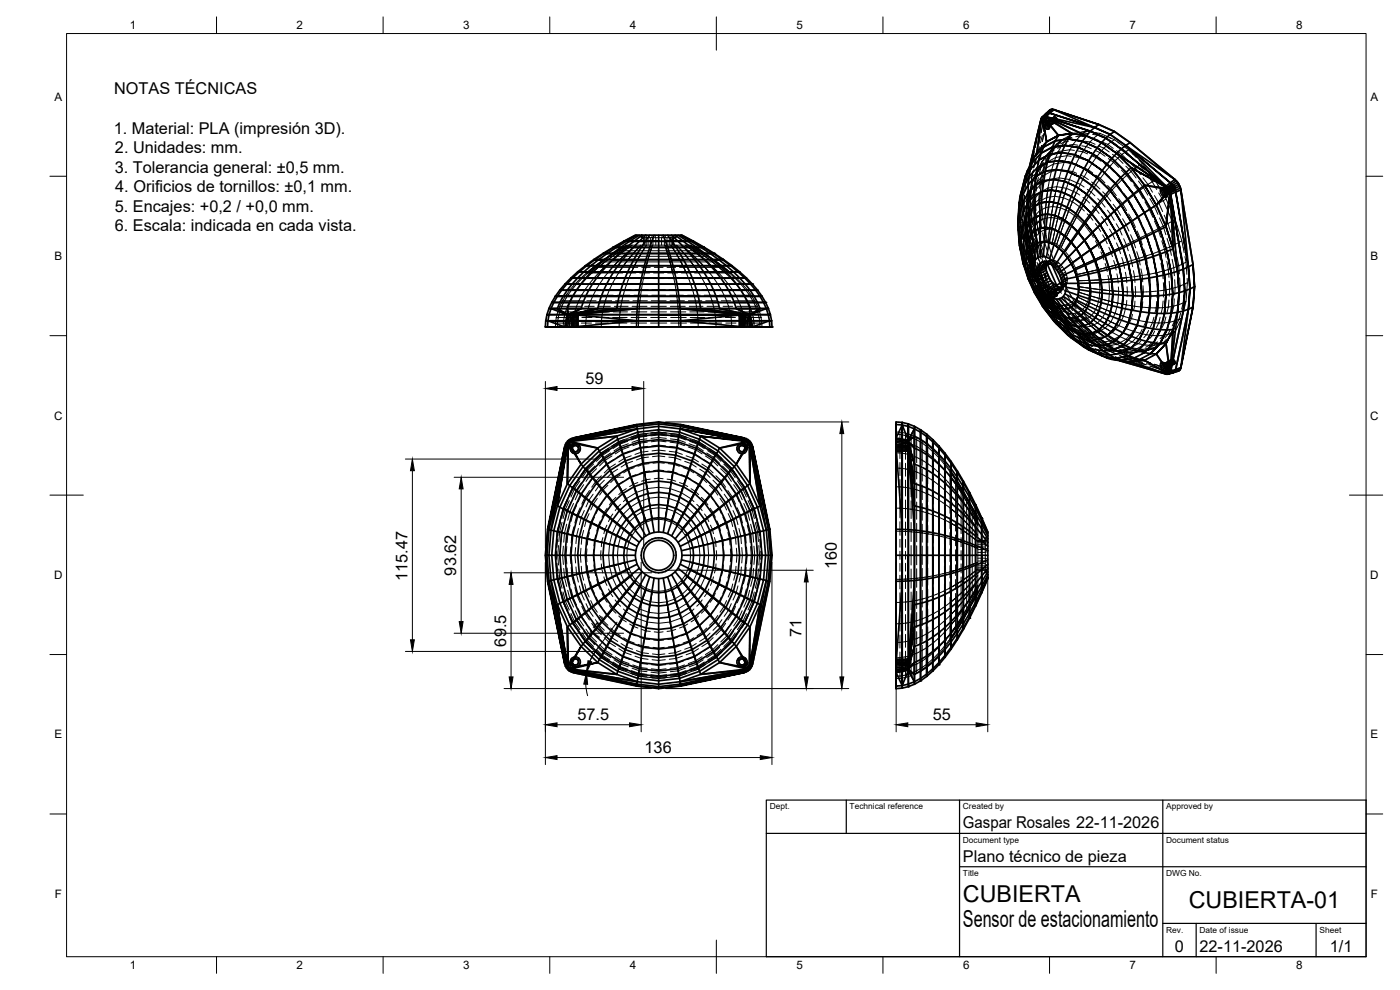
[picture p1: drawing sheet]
<svg xmlns="http://www.w3.org/2000/svg" width="420mm" height="297mm" viewBox="0 0 420 297" stroke-linecap="round" stroke-linejoin="round" font-family="sans-serif">
<defs><g id="words">
<g font-size="7">
<text x="289" y="270.6">CUBIERTA</text>
<text x="356.8" y="272.3">CUBIERTA-01</text>
<text x="289" y="278.1">Sensor de estacionamiento</text>
</g>
<g font-size="4.9">
<text x="34.3" y="28.3">NOTAS TÉCNICAS</text>
<text x="34.1" y="40.1">1. Material: PLA (impresión 3D).</text>
<text x="34.5" y="45.9">2. Unidades: mm.</text>
<text x="34.4" y="51.8">3. Tolerancia general: ±0,5 mm.</text>
<text x="34.6" y="57.7">4. Orificios de tornillos: ±0,1 mm.</text>
<text x="34.4" y="63.5">5. Encajes: +0,2 / +0,0 mm.</text>
<text x="34.5" y="69.4">6. Escala: indicada en cada vista.</text>
<text x="175.7" y="115.1">59</text>
<text x="136.9" y="172.7" transform="rotate(-90 136.9 172.7)">93.62</text>
<text x="251.2" y="170.8" transform="rotate(-90 251.2 170.8)">160</text>
<text x="122.3" y="174.2" transform="rotate(-90 122.3 174.2)">115.47</text>
<text x="240.6" y="191.2" transform="rotate(-90 240.6 191.2)">71</text>
<text x="151.9" y="194" transform="rotate(-90 151.9 194)">69.5</text>
<text x="178.2" y="193.7" transform="rotate(-54 178.2 193.7)">.17°</text>
<text x="173.3" y="216">57.5</text>
<text x="280" y="216">55</text>
<text x="193.4" y="225.8">136</text>
<text x="289" y="248.5">Gaspar Rosales 22-11-2026</text>
<text x="289" y="258.6">Plano técnico de pieza</text>
<text x="352.6" y="285.7">0</text>
<text x="360" y="285.5">22-11-2026</text>
<text x="399.1" y="285.7">1/1</text>
</g>
<g font-size="3.5">
<text x="39" y="8.8">1</text>
<text x="89" y="8.8">2</text>
<text x="139" y="8.8">3</text>
<text x="189" y="8.8">4</text>
<text x="239" y="8.8">5</text>
<text x="289" y="8.8">6</text>
<text x="339" y="8.8">7</text>
<text x="389" y="8.8">8</text>
<text x="16.3" y="30.2">A</text>
<text x="411.3" y="30.2">A</text>
<text x="16.3" y="78">B</text>
<text x="411.3" y="78">B</text>
<text x="16.2" y="125.9">C</text>
<text x="411.2" y="125.9">C</text>
<text x="16.2" y="173.7">D</text>
<text x="411.2" y="173.7">D</text>
<text x="16.3" y="221.6">E</text>
<text x="411.3" y="221.6">E</text>
<text x="16.4" y="269.4">F</text>
<text x="411.4" y="269.4">F</text>
<text x="39" y="290.8">1</text>
<text x="89" y="290.8">2</text>
<text x="139" y="290.8">3</text>
<text x="189" y="290.8">4</text>
<text x="239" y="290.8">5</text>
<text x="289" y="290.8">6</text>
<text x="339" y="290.8">7</text>
<text x="389" y="290.8">8</text>
</g>
<g font-size="2.5">
<text x="231" y="242.9">Dept.</text>
<text x="255" y="242.9">Technical reference</text>
<text x="289" y="242.9">Created by</text>
<text x="350" y="242.9">Approved by</text>
<text x="289" y="252.8">Document type</text>
<text x="350" y="252.8">Document status</text>
<text x="289" y="262.9">Title</text>
<text x="350" y="262.9">DWG No.</text>
<text x="350" y="279.9">Rev.</text>
<text x="360" y="279.9">Date of issue</text>
<text x="396" y="279.9">Sheet</text>
</g>
</g></defs>
<!-- layer: Hidden -->
<g fill="none" stroke="#000" stroke-width=".3">
<path d="M311.9 38.5l-.5 2.3M312.4 35.8h.1M312.4 35.8l-.3 1.5M312.5 35.5h.1M312.5 35.5l-.1 .3M312.7 35.2l-.2 .3M312.7 35.2h.1M312.8 36.7v.1M312.8 37l.1 .3 1.1-.3M312.9 37.3l.1 .3M312.9 35.1l-.2 .1M312.9 37.5l-.5 2.3"/>
<path d="M313 37.6l.2 .3M313.2 36.4l.8 .1M313.3 38.1l.2 .3M313.4 36.2l.7 .2M313.5 34.9l-1.1 .9M313.5 34.9l-.3 1.5M313.6 34.5l-.1 .4zM313.6 34.5l1.1-1-.2 .5-1 .9M313.6 36.2l.5 .2M313.7 36.1l.6 .2M313.7 37.1l-.6 2.3M313.8 34.2l-.2 .3"/>
<path d="M313.8 36.1l.5 .2M313.8 34.2h.1M313.9 36.7l-1.1 .1v.2M313.9 36.7l-1.1 .3M313.9 36.1l.5 .2M313.9 38.7l.3 .1M314 36.5h-1M314 37v.2l-1 .4M314 36.6l-.5 2.4M314 34l-1.5 1.5M314.2 36.3l.5 .3M314.2 36.3l-.3-.2 .6 .3"/>
<path d="M314.2 38.8l.2 .1M314.2 36.3l2.2-1.3-2.3 1.4M314.2 36.3l-.1 .1M314.2 36.3l-.2 .2M314.3 37.6l.1 .1-.7 .9M314.3 37.6l-.1-.1-.9 .6M314.3 37.6l-.8 .8 .2 .2M314.3 36.3l2.4-1.3-2.3 1.3M314.3 36.3h.1M314.3 36.3l-.3 .2M314.4 36.5l.2 .2M314.4 36.3l-.5 .4"/>
<path d="M314.4 36.3l.1 .1M314.5 37.8l-.3 1M314.5 37.8l-.6 .9-.2-.1M314.5 36.4l2.4-1.2-2.3 1.3M314.5 36.4l.1 .1M314.5 36.4l-.6 .3M314.5 34l-.3 1.5M314.6 36.5l-.6 .5M314.7 33.5l-.7 2.4M314.7 36.9l.3 .1-.1 .2zM314.7 37.9l-.1 1M314.7 37.9l-.3 1h.2"/>
<path d="M314.7 36.6l2.3-1.3 .1 .1-2.2 1.3M314.7 36.9l-.6 .4 .1 .2 .8-.5M314.7 36.6l.2 .1M314.7 36.6l-.7 .4M314.9 36.7l-1.7 1.2 .1 .2M314.9 33.2h.1M314.9 33.2l-.2 .3zM314.9 38.7l-.2 .1M315 37.5l.1 .3M315 37.8l-.4 1.1M315 37l.1 .1M315.1 38.3l-.1 .2"/>
<path d="M315.1 37.8v.3M315.1 37.1v.7M315.1 37.1l-.1 .4-.1-.3M315.1 37.7l-.2 1M315.1 37.7v.6M315.1 37.7l-.1 .1M315.1 37.1l-.8 .5M315.1 37.7l-.4 .2M315.1 37.3v.3M315.1 37.3l-.6 .5M315.1 37.6l-.4 .3M315.1 37.4v.9"/>
<path d="M315.1 37.4l-.6 .4M315.2 33l-.3 .2M316.4 35l-.2 .3 .2 .7 .4 .5h.4M316.5 35h-.1M316.7 35l.1 .1M316.9 35.2l.1 .1M317.1 35.4l.1 .1M317.2 36.5l-2.3 1.3v.9M317.2 36.5l-2.2 1.3M317.3 35.7l-.1-.2-2.3 1.3-.3-.1 .1 .2M317.3 35.7l-2.3 1.3M317.3 35.7v.1"/>
<path d="M317.3 36.4l-2.2 1.2M317.3 36.4l-2.2 1.3M317.3 36.4v.1M317.4 36.2l-2.3 1.2M317.4 36l-.1-.2-2.2 1.3M317.4 36l-2.3 1.3M317.4 36v.1M322.3 40l-2 1.1M325.3 39.9l-.3 .2a2.24 2.24 0 0 1-2.1 .9M325.3 39.9l.8-.5-1.1 .2a6.3 6.3 0 0 0-3.6 .9l-3.2 1.8M325.3 39.9l-1.3 .2M325.3 39.9l1.4 .2"/>
<path d="M326.1 39.4l4.1 .6M306.1 59.2h.1M306.1 59.2l-.2 2M306.2 58.9l-.1 .3M306.3 59.3l-.4 1.6M306.5 57.7h.1M306.5 57.7l-.2 2.1M306.6 57.5l-.5 1.7M306.8 59.7l-.2 2.3M306.9 58.6l-.4 1.5M306.9 58.6h.1M307 55.8l-.5 1.9"/>
<path d="M307 56.5l-.4 1.6M307 56.5h.1M307 56.3l-.1 2.3M307 56.3l-.5 1.4M307.3 54.6h.1M307.3 54.6l-.4 1.7M307.5 58.6l-.2 2.3M307.5 57.5l-.6 1.1M307.5 54.3l-.5 2zM307.7 55.2l-.7 1.3M307.7 52.8h.1M307.7 52.8l-.4 1.9"/>
<path d="M307.7 55l-.1 2.4zM307.7 55l-.7 1.3M308 53.2l-.7 1.4M308.2 59.9h.1M308.2 59.9l-.9 1M308.2 59.9l.2 2.7M308.3 53l-.6 2M308.3 51.3h.1M308.3 51.3l-.5 1.9M308.4 57.5l-.2 2.4M308.5 51.4l-.8 1.4M308.5 57.9h.1"/>
<path d="M308.5 57.9l-1.6 3M308.5 59.5l-.3 1.5M308.6 55.3h.1M308.6 53.9l-.2 2.4 .2-2.4M308.6 55.3l-.6 1.1M308.6 53.9l-.9 1.1M308.6 53.9h.1M308.6 53.9l.3-1.4-.3 1.4M308.9 52.9h.1M308.9 52.9l-.7 1.3M308.9 58l-.7 3M308.9 58.3l-.1 2"/>
<path d="M309 58.3h-.1M309 50l-.5 1.9M309.1 49.9l.8-1.6-1.6 3M309.1 49.9l-.8 1.4M309.1 49.9l-.6 2M309.1 49.7v.2M309.2 59l.2 2.8zM309.2 59l-1 .9M309.2 56.8l-.4 1.5M309.2 50.8h.1M309.2 56.7v.1M309.2 56.8h.1"/>
<path d="M309.2 50.8l-.7 1.3M309.4 56.6l-.9 3-.2 1.9M309.4 56.6l-.2 2.4M309.5 57.5l-.5 1.1-.5 3.2M309.6 57.1l-.2 2.1M309.6 57.1h.1M309.7 49l-.5 2.3M309.7 52.9l-.2 2.5M309.7 52l-.9 .9M309.8 48.9h.1M309.8 48.9l-.8 1.4M309.8 55.6l-.6 1.2-.6 3.2"/>
<path d="M310 51.5l-.3 1.4-1.1 1M310 55.4l-.5 1.7-.5 1.2M310 51.5l-.3 1.4M310 59.4l-.1 2.2M310.1 49.8l-.9 1M310.2 51l-.5 1.9M310.2 53.9l-.6 1.3-.4 1.5M310.3 59.8v2.4l1.7-1.8v2.9l1.8-1-.2 3.2 1.8-.3-.4 3.6 1.6 .3-.8 3.6-1.2-.2M310.3 59.8l-1.4 2.8M310.3 59.8l1.9-2.1-.1 2.1M310.3 60v.1M310.4 57.4l-1.5 3.1 .1 4.3 1.3-2.6 .1 2.7 1.6-1.6v3l1.6-.8-.1 3.4h1.5l-.4 3.6-1.2 .1"/>
<path d="M310.4 57.4l-.1 2.4M310.4 45.5l-.5 2.3M310.4 47.1h.1M310.4 47.1l-.8 1.6M310.4 58.2l.2 2.8-.2-2.8-1.2 .8M310.5 58.6l-1.9 2M310.6 55.8l-.2 2.4zM310.7 55.6l-2.2 2.3M310.7 47.8l-.9 1.1M310.7 48l-.5 2.3M310.7 54.2a4.4 4.4 0 0 1-1.1 2.9M310.8 52.4l-.8 1.6-.8 2.8"/>
<path d="M310.9 52.1l-1.2 .8M310.9 52.1l-.2 2.5M310.9 58.5l-.2 2.2-.8 .9M310.9 53.5v.1M310.9 53.6l-.3 1.7-.5 1.1M310.9 52.8l-2.3 2.5M311 53.3l-.1 .2M311 53.3l-.6 1.2M311.1 47.5l-.6 2.3M311.1 42l-.5 2.3M311.2 50.6l-.3 1.5M311.2 45.6h.1"/>
<path d="M311.2 45.6l-.8 1.6M311.3 50.3l-.8 .9M311.4 49.5l.5-2.4-.5 2.4M311.4 46.1l-1 1M311.4 51.4l-.7 1-.4 1.8M311.4 51l-1.2 2.6-.5 1.8M311.4 44.5l-.4 2.3M311.5 51.4l-.7 1.4M311.6 53.3l-.5 1.8-.8 1-.2 2.1M311.7 60l-1 .7 .2 2.5M311.7 60l.2 2.4M311.7 60h.1"/>
<path d="M311.8 48l-.9 .9M311.9 57.7l-.2 2.3M312 44l-.6 2.3M312 50l-.7 1.3M312 59.8l-.3 .2M312.1 59.8l-.1 .6 2.1-1.1-.3 3 2.2-.3-.6 3.2 2 .4-.8 3.5 1.7 .7-1.2 3.5-1.3-.6M312.2 54.3l-1.1 .8-.1 2.2M312.2 54.3l-.2 2.2M312.2 41l-.5 2.3M312.2 49.8l-.8 1.6M312.2 50.7l-.8 .9-.4 1.7M312.3 44.5l-1.1 1.1"/>
<path d="M312.4 50.2a3.6 3.6 0 0 0-1.4 2.9M312.4 50.2l-.5 1.9M312.5 45.9l-1 1.1M312.5 59.5l.2 1.2M312.6 43.6l-.5 2.4M312.7 52.4l-.5 1.9M312.8 49a4 4 0 0 0-1.3 2.4M312.8 40.6l-.5 2.3M313 53.8l-.5 5.7-.5 .3M313.1 48.8l-.7 1.4M313.2 44.1l-1 1.1M313.3 40.1l-.5 2.4"/>
<path d="M313.6 47.5l-.9 1-.7 1.5M313.9 48.9l-.6 1.9-2.3 2.5M313.9 48.9l-.9 .9M314.1 42.5l-1 1.2M314.2 47.9l-.8 1.5-.5 1.9M314.2 48.9l-1.2 4.9-.8 .5M314.4 46.3l-1 1.2-1.4 2.4M314.5 47.2l-.9 .9M314.5 47.2h.1M315.3 45.7l-1.4 3.2M315.3 45.7l-.9 1M315.4 45.2l-1.9 2.1-.7 1.4"/>
<path d="M315.4 45.3l-1 .9-.7 1.5M315.4 45.3l-.7 1.5M316.1 49.2l-2.8 1.6-.5 2.1-2.2 2.4-.2 2.1M316.1 49.2l-.6 2.2-2.7 1.5-.3 2.3-2.1 2.2M316.1 44.4l-.8 1.3M316.1 44.4l-.9 1M316.2 44.3l-.1 .1M316.3 44.8l-2.1 4.1-1.8 1.3M316.4 45.1l-1.1 .6M316.4 44.3l-1 1M317.1 43.3l-.9 1M317.1 43.3l-1 1"/>
<path d="M317.2 43.8l-1.1 .6M317.6 45.5l-3.1 1.7M317.6 45.4v.1M317.9 53.4l-2.9 .4-.5 2.6 2.7-.4-.7 2.9 2.7 .4-.9 3 2.4 1.1-1.2 3.1 2.1 1.5-1.6 3 1.7 1.6-2 2.9-1.2-1.3M317.9 53.4l-.7 2.6 2.8 .5-.8 2.8 2.7 1.2-1.2 2.9 2.4 1.7-1.5 2.9 2 1.9-1.9 2.7 1.5 2-2.3 2.3-1.2-1.4M318.2 42.3l-1.1 1M318.2 42.3l-1 1.1M318.2 42.6l-1.1 .7M318.5 43.9l-.9 1.5M318.5 43.9l-1.1 .6M318.6 50.9l-3.1 .5-.5 2.4-2.5 1.4-.3 2.5 2.3-1.3-.4 2.9 2.4-.4-.5 3.1 2.3 .3-.9 3.3 2.1 .9-1.2 3.3 1.7 1.2-1.5 3.2-1.4-.9M318.6 50.9l-.7 2.5"/>
<path d="M319 41.8l-2.7 3-.9 .5M319.3 41.7l-1.1 .6M319.4 42.6l-.9 1.3M319.4 42.6l-1.1 .6M319.7 43.7l-1.2 .2M320.2 46.7l-3.4 .6-.7 1.9M320.2 46.7l-.8 2-3.3 .5M320.2 46.7l1.3 .2M320.7 42.4l-1.3 .2M321.1 45l-.9 1.7M321.1 45l1.4 .1M321.1 44.9l-3.5 .6-.8 1.8-2.9 1.6"/>
<path d="M321.7 41.2l-1.3 .2-1 1.2M322.8 40.3a2.54 2.54 0 0 0-2.4 1.1l-1.1 .6M322.9 49.3l-3.5-.6-.8 2.2M322.9 49.3l-1 2.2-3.3-.6M322.9 49.3l1.3 .6M323.1 42l-1 1.3-1.2 .2M323.1 42l-1.3 .2M323.1 42l1.4 .2M323.1 52l-1.2-.5-.9 2.4-3.1-.5M323.4 43.6l-1.3-.3-1 1.6M324.2 52.5l1.2 .5M324.2 55.3l-3.2-1.4-1 2.6 3 1.3-1.1 2.7 2.7 1.9-1.5 2.7 2.3 2.3-.1 .2"/>
<path d="M324.2 55.3l-1.2 2.5 1 .7M324.2 55.3l1.2 .8M324.6 43.8l1.5 .1M325 59.2l1 .8M325.3 50.3l1.3 .6M325.3 47.9l-1.4-.6-1 2M325.4 53l-1.2 2.3M325.4 53l1.2 .9M325.6 41l-1.5-.2-1 1.2M326 60l-.6 1M326 60l1 .9M326.1 43.9h.1"/>
<path d="M326.3 56.8l1.1 .8M326.4 48.4l1.3 .6M326.4 46.2l-1.4-.7-1.1 1.8-1.2-.2M326.5 51l-1.1 2M326.6 50.9l-.1 .1M326.6 50.9l1.3 1M326.8 41.2l1.4 .3 1.2-1 1.6 .7M327.4 57.6l-1.4 2.4M327.4 57.6l1.2 1.1M327.5 46.7l1.4 .6M327.5 44.6l-1.5-.6-1 1.5-1.4-.2M327.6 54.6l2.5 2.1"/>
<path d="M327.7 49l-1.1 1.9M327.7 49l1.5 1M327.9 40.3l1.5 .2 .8-.5 4.3 1.9M328.6 45.1l1.5 .7M328.7 43.3l-1.6-.7-1 1.3M328.9 52.6l1.3 .9M328.9 47.3l-1.2 1.7M328.9 47.3l1.5 1.1M329.4 59.6l1.2 1.1M329.7 43.8l1.6 .7M329.8 42.2l-1.6-.7-1.1 1.1-1.4-.2M330.1 45.8l-1.2 1.5"/>
<path d="M330.1 45.8l1.6 1.1M330.1 50.7l1.5 1M330.2 53.5l-2.8 4.1M330.2 53.5l1.4 1.3M330.9 42.7l1.6 .6M330.9 57.6l1.3 1.2M331.3 44.5l-1.2 1.3M331.3 44.5l1.6 1.1M331.4 49.1l1.5 1M331.6 51.7l-1.4 1.8M331.6 51.7l1.4 1.4M332 41.7l1.6 .7"/>
<path d="M332.2 58.8l-1.6 1.9M332.2 58.8l1.2 1.5M332.4 55.7l1.4 1.3M332.5 43.3l-1.2 1.2M332.5 43.3l1.6 1.2M332.6 47.6l1.6 1.1M332.9 50.1l-1.3 1.6M332.9 50.1l1.5 1.5M333.6 42.4l-1.1 .9M333.6 42.4l1.7 1.2M333.7 42.4l.8-.5 4.2 3.1M333.7 42.4h-.1"/>
<path d="M333.8 57l-1.6 1.8M333.8 57l1.2 1.7M333.8 54l1.5 1.4M333.9 46.3l1.5 1.1M334.2 48.7l-1.3 1.4M334.2 48.7l1.5 1.5M335.1 45.2l1.6 1.2M335.2 52.4l2.9 3.4M335.3 55.4l-1.5 1.6M335.3 55.4l1.3 1.8M335.4 47.4l1.6 1.6M335.4 47.4l-1.2 1.3"/>
<path d="M335.7 59.6l1.3 1.7M336.3 44.3l1.6 1.2M336.6 51.1l1.5 1.5 1.5 1.9M336.7 46.4l-1.3 1M336.7 46.4l1.6 1.6M337.3 58.1l1.3 1.7M337.9 49.9l1.6 1.5M337.9 45.5l-1.2 .9M337.9 45.5l.8-.5 2.3 2.3M337.9 45.5l1.6 1.6M338.6 59.8l-1.6 1.5M338.6 59.8l1.3 2.1"/>
<path d="M338.8 56.7l1.4 1.9M339.2 48.8l1.6 1.6M339.5 51.4l-4.2 4M339.5 51.4l1.5 2M340.2 58.6l1.3 2.1M340.3 58.5l-1.7 1.3M340.3 55.5l1.4 1.9M340.4 47.9l1.6 1.7M340.8 50.4l-1.3 1M340.8 50.4l1.5 2M340.8 50.4h.1M341.7 54.3l1.5 2-1.5 1.1"/>
<path d="M341.7 57.4l-1.4 1.1M341.7 57.4l1.3 2.2M341.9 48.1l.9 1 3.8 4.9M342 49.6l-1.2 .8M342 49.6l1.5 2M342.8 49.1l-.8 .5M343 53.4l1.5 2M344.3 52.5l1.5 2M344.5 55.4l-1.3 .9 1.3 2.3M344.5 55.4l1.4 2.3M345.1 59.6l1.3 2.2M345.8 54.5l-1.3 .9"/>
<path d="M345.8 54.5l1.4 2.4M346.5 58.7l1.3 2.3M346.6 54l-.8 .5M346.6 54l3.3 5.7M347.7 57.9l1.4 2.3M348.2 56.9h1.1M348.2 57.5l.1 .2 1-.2M348.2 56.9v.3M348.3 56.7l-.1 .2M348.3 57.7l.1 .3M348.4 56.6l-.1 .1 1 .2M348.4 56.6l1 .2"/>
<path d="M348.4 56.6l.1-.2 .9 .4M348.4 58l.1 .3M348.7 56.4h.2M348.7 56.4l.8 .3M348.7 56.4h-.2M348.7 58.6l.2 .2M349.1 56.4h-.2l.5 .2M349.1 56.4l.8 .4M349.1 56.4l.2 .1M349.3 57.2h-1.1v.3M349.3 57.2l-1.1 .3M349.3 57.5l.1 .1-1 .4"/>
<path d="M349.3 59.1l.2 .1M349.4 56.6l.5 .2M349.5 56.7l-.1 .1M349.5 56.8l-.2 .1M349.5 59.2l.2 .1M349.6 56.9l-.3 .3M349.7 56.7l.4 .3M349.7 58l-.6 1M349.7 58l-.2-.1-.8 .7M349.7 58l-.8 .8 .2 .2M349.7 56.7l2.3-1.3-2.2 1.4M349.7 56.7l2.1-1.3-2.4 1.4"/>
<path d="M349.7 56.7l.1 .1M349.7 56.7l-.1 .1M349.7 57.1l-.4 .4M349.8 56.8h-.1M349.8 57.2l-.5 .3M349.9 57.3l-1.4 1 .2 .3M349.9 58.2l-.4 1M349.9 58.2l-.6 .9-.2-.1M349.9 56.8l2.4-1.2-2.3 1.3M349.9 56.8l.2 .2M349.9 56.8l.1 .1M349.9 59.7l1.7 3.6"/>
<path d="M349.9 59.7l-.8 .5M349.9 57.5l-.5 .2 .6-.1M350 56.9l-.2 .1M350.1 58.3l-.2 1M350.1 58.3l-.4 1h.2M350.1 57l2.3-1.3 .1 .1-2.3 1.3M350.1 57l-.2 .1h.3M350.1 57l.1 .1M350.1 57.7l-.4 .3M350.2 57.9l-.3 .3M350.2 57.1l.1 .2M350.2 57.1l-.2 .1"/>
<path d="M350.2 58l-.3 .2M350.2 57.6h.1M350.2 59.1l-.1 .1M350.3 58.1l-.2 .2M350.3 57.3l-.1 .3M350.3 57.3h-.2M350.3 58.2l-.2 .1M350.3 58.2l-.4 1.1M350.3 58.2h.1M350.4 58.9l-.2 .2M350.4 58.3l-.2 .8M350.4 57.4v.2"/>
<path d="M350.4 57.4l-.2 .1M350.4 58.4v.5M350.4 58.7v.2M350.4 57.6v.6M350.4 58.1v.6M350.4 57.6l.1 .3M350.4 58.1v.1M350.4 58.4v.1M350.4 57.6h-.1M350.5 57.7v.3M350.5 57.7l-.2 .1M350.5 58h-.1"/>
<path d="M350.5 57.9l-.1 .8M350.8 56.9l-.5 .4M351.7 55.5a.97 .97 0 0 0 .9 1.4M351.8 55.4h.1M352 55.4l.1 .1M352.3 55.6l.1 .1M352.5 55.8l.1 .3M352.6 56.9l-2.2 1.2M352.6 56.9l-2.3 1.3M352.6 56.1l-2.2 1.3M352.6 56.1l.1 .1M352.7 56.8l-2.2 1.2"/>
<path d="M352.7 56.8l-2.3 1.3M352.7 56.8l-.1 .1M352.7 56.7l-2.2 1.2M352.7 56.4l-2.3 1.2M352.7 56.4l-2.2 1.3M352.7 56.4v.1M178.4 79.9v.1M178.9 79.8v.1M179.3 79.6l-.9 .6h2.9M179.3 79.5v.1M179.9 79.9l-.1 .1M180 79.8v.1"/>
<path d="M180.1 78.7l-5.9 4.9h.4M180.2 78.6l-.1 .1M180.2 78.8v.1M180.3 78.6h-.1M180.3 79.6l-.1 .1M180.4 79.5v.1M180.8 78.2l-1.5 1.3M180.8 78.2h.1M180.9 79.1l-.1 .1M181 79l-.1 .1M181.1 78l-.3 .2M181.1 78.9v.1"/>
<path d="M181.1 77.9v.1M181.3 78.8l-.1 .1M181.3 77.8l-.2 .1M181.4 77.8h-.1M181.8 79.8l-.1 .1M182.1 79.6h-.1M182.3 79.4h-.1M182.6 77.2l-2 1.4h1l-3.9 3.3h1.9l-1.5 1.7M182.6 77.1v.1M182.7 76.9l-1.3 .9M182.7 79h.1M183.1 78.6v.1"/>
<path d="M183.2 77.4h-.1M183.6 78.3h-.1M183.7 78.2h-.1M183.8 78l-.1 .1M184.1 76.2l-1.2 .7h.9l-2.2 1.7h1.6l-2.1 1.8M184.1 77.8h.1M184.1 76.1v.1M184.3 77.7h-.1M184.3 79.7l-.1 .1M184.4 77.6h-.1M184.5 77.5h-.1M184.7 79.3h.1"/>
<path d="M185 79h-.1M185.1 77l-.1 .1M185.1 76.9l-1.9 1.7h2.2M185.2 78.7l-.1 .1M185.3 75.2l-2.4 1.5-.3 .4M185.4 78.5l2.6 .1M185.5 76.7h-.1M185.8 78.2l-2.3 2.4M185.9 78h.1M186.1 76.2l-.1 .1M186.3 77.6l-.7 .8M186.4 76l-.1 .1"/>
<path d="M186.4 76l-1.2 .9h1.9M186.5 75.9l-.1 .1M186.5 77.4l-.4 .4M187 75.6h-.1M187 77l-.6 .5M187 76.9v.1M187.1 79.8l-.2 .2M187.1 76.8l2.2 .1M187.1 79.7v.1M187.3 79.5l-.1 .2M187.5 79.3l-.1 .1M187.6 79.1l-.1 .1"/>
<path d="M187.6 76.4l-.1 .1M187.6 79v.1M187.7 76.3l-.7 .6M187.7 78.9v.1M187.7 76.3h.1M187.8 78.8v.1M187.9 78.7l-1 1.3M188 78.6l-.2 .2M188 76.1h-.1M188.2 75.8v.1M188.3 73.6l-2.9 1.6h.1l-1.4 .9M188.3 78.2l-.2 .3"/>
<path d="M188.4 75.7l-.1 .1M188.4 78l-.4 .6h3l-.1 .2M188.6 73.7l-2.4 1.5h1.2l-.9 .7M188.6 75.5v.1M188.7 73.7h-.1M188.7 77.6l-.2 .3M188.8 73.6h-.5l-2.7 1.6h.6l-2.4 1.7h1.3M189 77.3l-.6 .8M189.2 75h.1M189.3 77l-.5 .5M189.4 74.9h-.1M189.4 76.8l2.5 .1"/>
<path d="M189.5 76.7h.1M189.7 76.5l-.6 .7M189.7 73.6l-1 .1M189.7 74.6h.1M189.8 74.5h.1M189.9 76.2l-.3 .4M190 76.1v.1M190.2 75.8l-.4 .5M190.3 74.1h-.1M190.4 79.8l-.1 .2M190.4 79.8l-.2 .4M190.4 74h.1"/>
<path d="M190.4 79.7v.1M190.5 79.6l-.1 .1M190.5 79.5v.1M190.6 75.4l-.1 .2M190.7 79.1v.1M190.8 79l-.1 .1M190.8 78.9v.1M190.8 75.2h2.1M190.8 78.9l-.3 .6M190.9 78.8l-.1 .1M190.9 73.6h-1.2l-2.3 1.6h1.5l-1.2 1.1M190.9 78.7v.1"/>
<path d="M191.2 74.8h.1M191.3 78.1l-.3 .5h3.3M191.3 78l-.1 .2M191.3 77.9v.1M191.4 77.8l-.1 .1M191.4 77.8h.1M191.5 74.5l-.1 .1M191.6 77.6h-.1M191.6 77.5h.1M191.8 77.1v.1M191.9 74.1h-.1M192 76.8l2.7 .1"/>
<path d="M192 76.8l-.6 1M192.1 76.6l-.1 .2M192.4 73.6h-1.5l-2 1.6h1.9M192.4 70.6l.1 .7M192.5 76l-.4 .7M192.5 70.6v.7h.3v-.7M192.6 75.8l-.4 .6M192.6 75.8l-.1 .2M192.6 75.8h.1M192.7 75.6h.1M192.8 75.4v.1M192.8 71.3h2"/>
<path d="M192.9 75.3l-.1 .1M192.9 75.3l-.3 .5M192.9 75.2v.1M193.1 75l-.1 .1M193.1 75l-.2 .2h2.4l-.2 .6M193.2 71.3v2.3M193.2 74.9h-.1M193.2 74.8h.1M193.3 71.3v2.3M193.3 74.7h.1M193.3 70.6v.7M193.3 74.6l-.2 .4"/>
<path d="M193.4 74.5v.1M193.5 74.4l-.1 .1M193.5 71.3v2.3M193.6 74.1v.1M193.7 74h.1M193.8 73.9h.1M193.9 79.9h.1M194 70.6l-.1 3M194 79.7v.1M194 73.6h-1.6l-2.2 2.4M194 79.5l-.1 .5M194.1 79.3v.1"/>
<path d="M194.1 79.1v.1M194.1 79.1l-.1 .5M194.2 79h.1M194.2 78.8v.1M194.2 78.7v.1M194.2 78.7l-.1 .4M194.3 78.6l-.1 .1M194.3 78.5l6.8 .1M194.3 78.5h.1M194.4 78.3l-.1 .1M194.4 78.2v.1M194.4 78.2l-.1 .3"/>
<path d="M194.4 78v.1M194.4 78v.2M194.5 77.9l-.1 .1M194.5 77.8v.1M194.5 71.3v2.3M194.5 77.7v.1M194.5 77.6v.1M194.6 77.5l-.1 .3M194.6 77.5h.1M194.6 77.4h.1M194.6 77.3v.2M194.6 77.3h.1"/>
<path d="M194.7 77.1v.1M194.7 77v.1M194.7 76.9l-.1 .4M194.8 70.6v.7h.9v-.7M194.8 76.8l5.8 .1M194.8 76.7v.1M194.9 76.5l-.1 .2M194.9 76.4v.1M194.9 76.5l-.1 .3M194.9 76.2v.2M195 76.1v.1M195 76v.1"/>
<path d="M195.1 75.9l-.1 .1M195.1 75.8l-.2 .6M195.2 75.6l-.1 .2M195.2 71.3v2.3M195.2 75.4v.1M195.2 75.3v.1M195.3 75.1l4.8 .1M195.4 74.9l-.1 .2M195.5 74.7l-.1 .1M195.5 74.6h.1M195.5 74.4l-.2 .7M195.6 74.3l-.1 .2"/>
<path d="M195.6 74.2h.1M195.6 74v.1M195.7 71.3h3M195.7 73.8v.2M195.8 73.6h-1.8l-.7 1M196 71.3v2.3M196.7 70.6v.7M196.8 71.3v2.3M198.5 71.3v2.3M198.7 70.6v.7h1v-.7M199.4 71.3v2.3M199.5 73.6h-3.7l-.2 .7"/>
<path d="M199.6 73.7v.1M199.6 73.9l.2 .3M199.7 71.3h.9M199.7 74v.1M199.7 74.1l.1 .2M199.8 74.3l.1 .2M199.8 74.4l.2 .7M199.9 74.6h.1M199.9 74.7l.1 .1M200 74.9h.1M200 75l.1 .2h2.3M200.1 75.2v.1"/>
<path d="M200.1 75.3l.2 .5M200.1 75.3v.1M200.2 75.4v.1M200.2 71.3v2.3M200.2 75.6h.1M200.2 75.7l.1 .1M200.3 75.8l.2 .6M200.3 75.9v.1M200.3 76v.1M200.4 76.1v.1M200.4 76.2v.2M200.5 76.4v.1"/>
<path d="M200.5 76.5l.1 .4M200.5 76.5v.1M200.6 76.7v.1M200.6 70.6v.7h.8v-.7M200.6 76.8l2.8 .1M200.6 76.9l.1 .4M200.6 77v.1M200.7 77.1v.1M200.7 77.3h.1M200.7 77.3l.1 .2M200.7 77.4h.1M200.8 77.5l.1 .3"/>
<path d="M200.8 77.5v.1M200.8 77.6v.1M200.9 71.3v2.3M200.9 77.8h.1M200.9 77.8v.1M200.9 77.9v.1M200.9 78l.2 .5M200.9 78v.1M201 78.3v.1M201 78.4v.1M201.1 78.5l3.3 .1M201.1 78.6v.1"/>
<path d="M201.1 78.7l.1 .4M201.1 78.7v.2M201.2 79h.1M201.2 79.1l.1 .5M201.2 79.1v.1M201.3 79.4l.2 .6M201.3 73.6h-1.8l.2 .4M201.4 79.7v.1M201.4 71.3h.6M201.4 71.3v2.3M201.4 79.9h.1M201.4 73.7l.1 .1"/>
<path d="M201.5 73.9h.1M201.6 74h.1M201.7 74.2l.4 .6M201.8 74.2v.1M201.8 71.3v2.3M201.9 74.4v.1M202 70.6v.7h.5M202.1 74.7h.1M202.1 71.3v2.3M202.1 74.8h.1M202.1 74.8l.3 .4h2.2M202.2 71.3v2.3"/>
<path d="M202.2 74.9h.1M202.4 75.2v.1M202.4 75.3l.3 .5M202.5 75.3v.1M202.5 70.6v.7h.3M202.5 75.4l.1 .1M202.6 75.6l.1 .1M202.7 75.8h.1M202.8 75.8l.1 .3M202.8 70.6v.7M202.8 75.9l.2 .3M202.9 70.6l-.1 .7"/>
<path d="M203 73.6h-1.7l.4 .6M203 76.2l.5 .7M203 76.2l.1 .2M203.2 76.6h.1M203.2 73.8l.1 .1M203.3 76.7v.1M203.4 76.8l2.6 .1M203.5 76.9v.1M203.5 74.1h.1M203.5 77l.4 .7M203.5 77.1l.1 .1M203.7 77.5l.1 .1"/>
<path d="M203.9 77.7v.1M203.9 74.5v.1M203.9 77.8h.1M203.9 77.8l.1 .1M204 77.9v.1M204 78l.2 .3M204.1 74.8h.1M204.1 78.2h.1M204.2 78.3v.1M204.2 78.4l.1 .1M204.3 78.5h.1M204.3 78.5l3.1 .1 .1 .2"/>
<path d="M204.4 78.6v.1M204.4 78.7l.4 .8M204.4 78.7v.1M204.4 73.6h-1.4l2 2.1M204.5 75.2h1.9l.3 .2M204.5 78.9l.1 .1M204.6 79v.1M204.6 79.1l.1 .1M204.7 79.3h.1M204.7 75.4l.5 .6M204.8 73.8v.1M204.8 79.5l.1 .1"/>
<path d="M204.9 79.6l.1 .3M204.9 79.6v.1M204.9 79.7l.1 .1M205 79.9l.4 .7M205 79.9l.1 .1M205.1 74.1h.1M205.1 75.8l.3 .4M205.2 74.2h.1M205.2 76l.1 .1M205.3 76.1l.6 .7M205.5 76.3h.1M205.6 73.6h-1.2l2 1.6h1.6l2.2 1.7h1.3l2.3 1.7h1l.7 .5"/>
<path d="M205.6 74.6h.1M205.7 76.6h.1M205.8 74.7l.1 .1M205.9 76.8l.3 .4M206 76.8l2.3 .1M206 74.9h.1M206.1 76.9l.6 .8M206.1 75h.1M206.4 77.3l.8 1M206.5 75.3h.1M206.5 73.6h-.9l.9 .6M206.5 74.2h.1"/>
<path d="M206.6 74.2l1.4 1h1.1l1.3 .9M206.7 75.4l1.2 1.2M206.7 75.5l.1 .1M206.8 77.8v.1M206.9 78l.4 .5M207.1 73.6l3 1.6zM207.1 73.6h-.6l2.6 1.6h.7l2.9 1.7M207.1 75.8l.1 .1M207.2 78.4l.1 .1M207.3 78.5l2.8 .1M207.4 78.7l.5 .7M207.6 78.8v.1"/>
<path d="M207.6 76.3h.1M207.6 78.9l.2 .2M207.8 76.4v.1M207.8 79.1v.1M207.9 79.3l.1 .1M207.9 76.6l.3 .2M208 79.4l.6 .8M208 76.6v.1M208 79.5l.1 .1M208.2 76.8l.7 .7M208.2 79.7v.1M208.2 76.8l2 .1 2 1.7h1.6l1.1 .9"/>
<path d="M208.3 79.8l.1 .2M208.3 76.9l.1 .1M208.4 75.6h.1M208.8 77.4l.2 .2M208.9 77.5l.4 .3M209 76l.1 .1M209.1 77.7l.8 .8M209.3 76.2v.1M209.4 78l.2 .2M209.7 78.3l.3 .3h2.2l.2 .2M209.9 76.7h.1M210.1 75.2l2.6 1.7"/>
<path d="M210.1 78.6v.1M210.1 78.7l.6 .7M210.4 79h.1M210.4 76.1l.1 .1M210.5 76.2l.6 .4M210.6 79.3h.1M210.7 77.4h.1M210.7 79.4h.1M210.8 79.4l.9 1M210.8 77.5h.1M211 77.6h.1M211.1 76.6h.1"/>
<path d="M211.2 76.6l.3 .3h.9l2.4 1.7h.3M211.2 77.8h.1M211.5 78l.1 .1M211.8 78.3h.1M211.9 78.4h.1M212.2 77.4h.1M212.2 78.6l.1 .1M212.4 78.8l.1 .1M212.5 78.9l1.7 1.5M212.6 79h.1M212.7 76.9l2.4 1.7M212.9 79.3h.1"/>
<path d="M213.1 79.4h.1M214 78.7v.1M214.1 78.8l.1 .1M214.2 78.9l.1 .1M214.5 79.1v.1M214.6 79.3h.1M214.9 79.5l.1 .1M215 79.6l2.6 2.3h1.3l1.8 1.7M215.1 79.6v.1M215.1 78.6l2.6 1.9M215.1 78.8l.1 .1M215.3 79.8l.1 .1"/>
<path d="M215.5 78.8v.1M215.5 79.1l.1 .1M215.6 79.2l1.3 1h.4M216.1 79.6l.1 .1M216.9 79.9l.1 .1M305.5 67.4l.1 1.9M305.5 67.3v.1M305.5 65.9l.1 2.1zM305.6 65.6l-.1 1.8M305.6 68.9h.1M305.6 68.9l.2 1.8M305.6 64l-.1 1.9"/>
<path d="M305.7 64.5l.2 2.3zM305.7 64.5l-.2 1.4M305.7 70.5l.1 1.9M305.7 69.2l.2 2.1zM305.8 67.4l-.2 1.5M305.8 72.4h.1M305.8 62.7h.1M305.8 71.9l.2 1.7M305.8 72.4l.4 2.1M305.8 62.7l-.1 1.7M305.9 62.4l-.2 2.1M305.9 60.9h.1"/>
<path d="M305.9 71.3l-.1 1.1M305.9 71.3l.4 2.3M305.9 60.9l-.2 1.9M305.9 70.6h.1M305.9 70.6l.1 1.5M305.9 73.5l.1 .1M305.9 68l.2 2.3M306 64.7h.1M306 64.7l-.2 1.5M306 73.6h.1M306 73.6l.3 1.9M306 69.3l-.1 1.3"/>
<path d="M306 63.2l-.3 1.3M306 63.2l.2 2.4M306.1 63.2l.1 2.4M306.1 70.3l.5 2.4-.5-2.4-.2 1M306.1 73.3l.1 1.5M306.2 61l-.2 2.2zM306.2 61.2l-.4 1.5M306.2 66.8h.1M306.2 74.8h.1M306.2 66.8l-.1 1.3M306.2 74.8l.4 1.6M306.3 66.8l.2 2.4-.4 1.1"/>
<path d="M306.3 63.4l-.3 1.3M306.3 66.8l.2 2.4M306.4 72.4l.1 1.2M306.4 72.4h.1M306.5 69.2l.5 2.6zM306.6 76.6l.3 1.9M306.6 74.7l.4 2.3M306.6 62l.2 2.5zM306.6 74.9l.1 1.2M306.6 62l-.5 1.2M306.7 76.1h.1M306.7 69h.1"/>
<path d="M306.7 76.1l.3 1.4M306.7 69l-.3 3.4M306.8 77.6l.9 3.3M306.8 73.8l1.3 4.9zM306.9 65.7l.1 2.6M306.9 77.8l-.4-2.1 1.1 4.1-.7-2v.7M306.9 77.8h.1M306.9 78.5l.7 1.9zM306.9 60.9h.1M306.9 60.9l-.3 1.3M307 77l.8 2.3zM307 68.3l.6 2.6-.6-2.6-.5 .9"/>
<path d="M307 77l-.1 .8M307.1 74.3h.1M307.1 74.3l.2 3.1M307.1 79.2h.1M307.1 63.4l-.9 3.4M307.1 63.4h.1M307.2 78.6l.3 1.4M307.2 73l.5 2.5M307.3 71.4l-.2 2.9M307.3 60.9l.2 2.6-.2-2.6-.7 1.1M307.3 77.4h.1M307.3 76.3l-.3 .7"/>
<path d="M307.3 71.4h.1M307.3 77.4l.7 3.3M307.5 66l-.8 3M307.5 80h.1M307.5 66h.1M307.5 80l.4 1.3M307.6 64.7l.1 2.6M307.6 67.3l.1 2.9M307.6 67.3h.1M307.7 69.9l.1 1.5M307.7 66.9v3.1M307.7 75.5h.1"/>
<path d="M307.7 70l.1 .3M307.7 75.5l-.4 .8M307.7 75.5l.8 2.6M307.7 75.5l.9 2.6M307.7 65.4l-.1 1.9M307.7 67.3h.1M307.7 70.1l.1 .1M307.7 67.3l-.7 1M307.7 67.3l.6 2.8M307.7 67.3l.4 1.5M307.8 72.1l.5 2.7 .9 2.7-.9-2.7zM307.8 70.5h.1"/>
<path d="M307.8 68.5l-.1 1.4M307.8 71.4l.1 1.7M307.8 70.6v.1M307.8 70.7l.1 .1M307.8 70.2l.2 1.9M307.9 72.6l.4 3.1v-.2M307.9 71h.1M307.9 73.1l.1 .4M307.9 76.2h.1M307.9 64.2l.5 4.5M307.9 73.1l.4 1.8M307.9 71.1h.1"/>
<path d="M307.9 64.2l-.1 1.5M307.9 76.2l.2 2.6M307.9 64l-.3 3.1 .2 1.9M308 68.9h.1M308 72.1l-.1 1M308 72.1l.4 1.9M308 68.9l-.7 2.5M308 71.5l.1 1.2M308 71.5l.1 .3M308 71.5v.1M308 66l-.1 1.3M308 69.1l.2 2"/>
<path d="M308 74.3l.1 .3M308 66.3l.1 .1M308.1 66.5v.1M308.1 71.8h.1M308.1 66.7h.1M308.1 71.9h.1M308.1 78.8h.1M308.1 71.8v.2M308.1 64.7l-.3 1.1 .1 2.1M308.1 78.8l.6 2.6M308.1 73.9l-.2 2.3M308.1 72l.1 .4"/>
<path d="M308.1 73.9h.1M308.1 64.7l.2 2.1M308.1 67v.1M308.1 74.7l.1 .2M308.1 72v.1M308.1 67.2l.1 .1M308.1 73.9l.1 1.3-.2-1.2M308.2 71.1l-.2 1M308.2 71v.1M308.2 61l-.4 3.2M308.2 61l-.2 1.8M308.2 71.1l.4 2.1"/>
<path d="M308.2 75l.1 .5M308.2 67.5v.1M308.2 72.4h.1M308.2 67.7v.1M308.2 67.8l.8-3 .3 2.3 1.1-2.2 .3 2.8 1.3-1.4 .1 3.3 1.4-.7-.1 3.6M308.2 72.5h.1M308.2 72.4l.1 .2M308.3 75.3l.2 1.3M308.3 67.9l-.3 3.5-.2-1.1M308.3 72.6v.1M308.3 62.7l-.2 2M308.3 62.9l-.4 1.3"/>
<path d="M308.3 72.7h.1M308.3 68v.4M308.3 72.7l.1 .3M308.3 74.8l-.6 .7M308.3 70l.5 2.3M308.3 61.1l-.3 1.5-.1 1.6M308.3 75.6l.2 .4M308.3 68.4l.1 .4M308.3 68l.2 2.1M308.4 73l.2 3.4M308.4 73v.2M308.4 73.1l.1 .4"/>
<path d="M308.4 68.8l.1 .4M308.4 75.8h.1M308.4 68.9l.1 .3M308.4 79.8l.8 2.5zM308.4 75.9h.1M308.5 73.3h.1M308.5 76v.1M308.5 73.4v.1M308.5 76v.2M308.5 69.3v.3M308.5 70.1l-.3 .9M308.5 70.1l.4 2.3"/>
<path d="M308.5 76.1v.1M308.5 76.1l.4 1.8M308.5 71.3l.6 2.7M308.5 76.9l.9 3.3M308.5 76.2l.1 .1M308.5 73.5l.2 .6M308.6 60.6h.1M308.6 73.6v.1M308.6 76.3h.1M308.6 60.6l-1.5 2.8M308.6 76.3v.1M308.6 75.2l.4 2"/>
<path d="M308.6 76.4l.2 1.1M308.6 73.8h.1M308.6 76.4h.1M308.6 73.9l.2 .3M308.6 76.5l.2 .3M308.6 70h.1M308.6 76.4v.1M308.7 71.9l-.6 2M308.7 71.9h.1M308.7 76.5v.1M308.7 61.5l-.2 2.1-.4 1.1M308.7 76.6h.1"/>
<path d="M308.7 74.1l.1 .2M308.7 76.7h.1M308.7 77.8l.3 1.4M308.8 63.6h.1M308.8 63.6l-1.3 2.4M308.8 74.3l.6 1.5M308.8 67l.1 2.2M308.8 76.9l1.7 3.1M308.8 74.4h.1M308.8 76.8v.1M308.8 74.4l.4 2.1M308.8 74.5h.1"/>
<path d="M308.9 71h.1M308.9 77h.1M308.9 77.9v.9M308.9 78.5h.1M308.9 77.9l.6 1.8M308.9 62.6l-.9 3.4M308.9 62.8v.1M308.9 78.6h.1M308.9 78.3l.2 1.9M308.9 78.3h.1M308.9 78.7l.2 .7M308.9 63.2h.1"/>
<path d="M308.9 77.1v.1M308.9 79.2l.9 2.6M308.9 69.2l-.4 .9M308.9 74.8l.2 .3M308.9 63.8l.1 .1M308.9 78.9h.1M308.9 69.2l.5 2.4M309 64.1v.1M309 77.2v.1M309 79h.1M309 77.2l-.1 .7M309 77.2l.6 2"/>
<path d="M309 69.2h-.1M309 71.5v.1M309 79.2l.5 1.5M309 77.4h.1M309 79.3l.1 .2M309.1 76.6h.1M309.1 78.7l.1 1.1M309.1 65.1v.1M309.1 76.6l-.2 1.7M309.1 74l-.8 .8M309.1 74h.1M309.1 74l.9 2.8"/>
<path d="M309.1 66.9h.1M309.1 66.9l-1.1 2M309.1 73.5l.5 2.3M309.1 74l.4 1.9M309.1 74l.3 1.7M309.1 75.2l.1 .1M309.1 79.4l.1 .4M309.1 77.6l.6 2.9M309.1 69.5l.4 2.3M309.2 66v.1M309.2 77.6v.1M309.2 79.6v.1"/>
<path d="M309.2 73.6l.4 2.2M309.2 77.7v.1M309.2 75.5h.1M309.2 66.3v.1M309.2 76.5l-.2 .7M309.2 76.5h.1M309.2 76.5l.7 2.2M309.2 79.8l.6 .8M309.2 66.8h.1M309.2 75.6l.1 .1M309.3 77.9h.1M309.3 76.4l-.1 .1"/>
<path d="M309.3 60.4l-.2 2.1-.6 1 .2 2.3M309.4 67.5v.1M309.4 75.8v.2M309.4 75.9l.2 .5 .1-2.2 .8 2.4-.1 1.6M309.4 78.1h.1M309.4 66.1l.1 2.3 .5 2.5M309.4 67.8v.1M309.5 68.2l-.2-1.1-.7 2.8-.1-.7M309.5 76.1v.2M309.5 68.2h.1M309.5 75.1h.1M309.5 68.2l.2 1.4 1-1.9 .3 3.1 1.1-1.2 .3 3.5-.9 .9"/>
<path d="M309.5 75.1l-.5 1.5M309.5 62.9l.2 2.7zM309.5 78.3h.1M309.5 68.4v.1M309.5 68.4l-.5 .8M309.5 70.3l-.8 1.6M309.5 70.3h.1M309.6 78.5h.1M309.6 75.8l-.3 .6M309.6 75.8l.7 2.3M309.6 76.6h.1M309.6 69.3h.1"/>
<path d="M309.6 72.8l.5 2.4M309.7 65.6l-1.1 .9-.2-2.7 .5 4.5-.3-1.8-.9 .8M309.7 65.6l.3 1.9M309.7 65.6l.3 1.6M309.7 78.7h.1M309.7 76.8l.5 2.3M309.7 76.7v.1M309.7 73l.4 2.4M309.8 76.8l-.2-.4 .1 2.3 .5 2.5M309.8 76.8v.1M309.8 77.1l.5 2.3M309.8 74.4h.1"/>
<path d="M309.8 76.9l.5 1.2M309.8 74.5l.1 .1M309.8 77l.5 2.3M309.9 70.5v.1M309.9 74.7h.1M309.9 77.1v.1M309.9 61.6l-.8 .9 .2 2.4M309.9 61.6l.1 2.4M309.9 74.8v.1M310 77.3v.1M310.1 75.2l-.5 .6M310.1 75.2l.8 2.4"/>
<path d="M310.1 65.2l.2 2.4M310.1 77.7l.1 .1M310.2 73.9l-.7 1.2M310.2 73.9h.1M310.2 68.7l.4 2.3M310.2 77.9l.1 .1M310.2 75.8h.1M310.3 79.8l.7 2.2M310.3 72l.4 2.5M310.3 68.3l.5 2.3M310.3 67.6l-.8 .8M310.3 75.9v.1"/>
<path d="M310.3 67.6l.5 2.5M310.3 78.1l.2 1.9M310.3 79.7l.1 .1M310.3 76.1h.1M310.3 78l.9 2.7M310.3 76.5l.4 2.4M310.4 76.4h.1M310.5 80l.4 1.9M310.5 61.9l-1.7 1.7M310.5 76.6l.4-1.5-.7-2.8-.5 1.9-.6-2.2-.2 2.6 .2 2.9M310.5 65.4l-1.4 1.5M310.7 79.3l.7 2.3"/>
<path d="M310.7 74.5l-.6 .7M310.7 74.5l.8 2.5M310.7 69.1l-1.2 1.2M310.8 72.2l.4 2.3M310.9 64.9l.3 1.8zM310.9 64.9l-.2-2.7 .2 2.7-1.2 .7M311 64.4l.1 2.4M311 71.3l.5 2.5M311 71.8l.6 2.3M311.1 73.1l-.9 .8M311.1 66.8l-.8 .8M311.1 66.8l.6 2.6"/>
<path d="M311.2 66.8h-.1M311.2 66.8h.1M311.2 78.7l.8 2.4M311.3 72.6l-.3-1.8-.8 1.5-.5-2.7-.6 2.4-.5-2.1-.2 3.1M311.3 72.8v.1M311.4 75.7l.4 2.3M311.4 67.8l.3 2.4M311.4 73.1v.2M311.4 73.5v.1M311.5 73.8l-.6 1.3M311.5 73.8l-.8 .7M311.5 73.8l.8 2.6"/>
<path d="M311.8 75.3l.6 2.3M311.9 78.1l.8 2.5M311.9 70.6l.5 2.5M311.9 71.4l.4 2.3M312 79.2l.4 2.4M312 63.6l.2 2.5M312.2 66.1l-1 .7M312.2 66.1l.5 2.6M312.2 66.1h.1M312.3 73.2l-.8 .6M312.4 73.1l.7 2.4M312.4 73.1l-.1 .1"/>
<path d="M312.5 74.9l.4 2.3M312.6 78.8l.5 2.3M312.7 77.5l.8 2.6M312.7 61.9l.3 3.7-.8 .5M312.9 69.9l.5 2.6M312.9 78.5l-.2 .2M312.9 78.5l-.5 .3M313 65.6l.3 1.7M313.1 78.4l.4 2.4M313.4 72.5l-1 .6M313.4 72.5l.8-.5 2.1 6.4M313.4 72.5l.8 2.6"/>
<path d="M313.5 78.3l-.6 .2M313.5 78.3l-.6 .3M313.5 76.6l.7 2.3 .7-.7-1.6 .9M313.5 68.4l.7 3.6M314 79.7l-.5 .4M314.1 78.3h-.6M314.1 78.3l.7 .1M314.1 78.3l-.5 .3M314.3 78.9l1.6-.9h-.5l-1.6 1M314.6 76.2l.8 2.7M314.8 78.4l.8 .3M314.8 78.4l-.5 .3"/>
<path d="M314.9 79.1l1.6-.9 .6 .3-1.5 .9M315.3 79.2l.9 .6M315.4 78l-.5 .2M315.4 78.9l-.4 .2M315.4 78.9h.1M315.4 78.9l.4 .7M315.6 78.7l.7 .6M315.6 78.7l-.6 .4M315.9 78l.6 .2M316.2 79.8l1.6-.9 .5 .5-1.5 1M316.2 79.8l.6 .6M316.3 78.4l-.9 .5"/>
<path d="M316.3 78.4l.6 1.4M316.3 79.3l.7 .6M316.3 79.3l-.6 .3M317 79.9l.6 .8M317 79.9l-.6 .3M317.1 78.5l.7 .4M318.3 79.4l.6 .7-1.6 .9M324.8 72.9l-1.6 1.7 1.3 2.2-2.6 1.8-1-1.7M324.9 72.8l-.1 .1M325.2 67.6l-1.6 2.3 1.8 2.4-.5 .5M325.3 67.6h-.1M325.4 61l-.8 1.4 .8 .9"/>
<path d="M325.4 61h.1M325.8 66.8l-.4 .6 2.1 2.8-2.1 2.1 1.6 2.7-2.5 1.8 1.1 2.4-2.8 1.3-.9-1.9M325.9 66.7l-.1 .1M326.3 64.2l.9 .8M327.2 65l-1.3 1.7M327.2 65l.8 1.1M327.3 64.8v.1M327.9 61.8l1 1M328.5 77.8v.1M328.7 67.1l1.6 2.3M328.8 72.3l.6 1M328.9 62.8l-1.7 2.2"/>
<path d="M328.9 62.8l1 1.3M328.9 68.8h.1M329.4 73.3l-2.4 1.7 1.3 2.9-2.7 1.3 .8 2.5-3 .7-.6-1.9M329.4 73.3l.5 1.2M329.9 67.9h-.1M330.1 67.7h-.1M330.2 67.6h-.1M330.2 72.7l-.8 .6M330.3 72.7h-.1M330.4 75.6l.9 2.3M330.5 67.3h-.1M330.6 60.7l-1.7 2.1"/>
<path d="M330.6 60.7l1 1.4M330.6 65l.9 1.3M330.9 70.4l.8 1.3M331.1 76.7h-.1M331.1 66.7h-.1M331.3 76.6h-.1M331.5 66.3l-4 3.9 .6 1M331.5 66.3l.9 1.4M331.7 79.1l.6 2.4M331.7 71.7l-1.4 1M331.7 71.7l.6 1.4M332.4 63.1l1 1.4"/>
<path d="M332.7 75.9h-.1M332.8 74.2l.6 1.4M332.9 75.8h.1M333 68.7l1.6 3.1M333.2 75.7h-.1M333.4 75.6l-5.1 2.3 1 3.1-2.9 .7 .5 2.4-3.1 .1-.4-1.8M333.4 75.6l.5 1.4M333.4 64.5l-1.9 1.8M333.4 64.5l1 1.6M333.6 79.9h-.1M333.7 75.4l-.1 .1M333.8 75.4h.1"/>
<path d="M334.1 75.3l-.7 .3M334.1 61.3l1.2 1.5M334.1 75.2v.1M334.2 75.2h-.1M334.2 78.2l.8 2.8M334.3 79.7h-.1M334.3 75.2h-.1M334.4 75.1l-.1 .1M334.4 75.1h.1M334.5 75.1h-.1M334.6 75l-.1 .1M334.7 75h.1"/>
<path d="M334.8 79.6h.1M335 74.8v.1M335.1 72.9l.7 1.6M335.3 62.8l-1.9 1.7M335.3 62.8l1 1.8M335.3 79.4h-.1M335.3 74.7h.1M335.5 79.3v.1M335.8 74.5l-1.2 .5M335.8 74.5l.5 1.6M335.9 79.3h-.1M336.1 79.2h-.1"/>
<path d="M336.3 79.1h.1M336.5 79.1h.1M336.7 77.2l.5 1.7M336.7 70.5l-.7-1.7-4.3 2.9M336.9 79h-.1M336.9 65.6l1.9 3.7M337 61.3l-1.7 1.5M337 61.3l1.1 1.9M337.1 78.9h-.1M337.2 78.9l-7.9 2.1 .6 3-3 .1 .2 2.4 3 .4-.2 2.6-3-.8-.5 1.9-3-1.5 .4-1.4M337.2 78.9l.3 1.6M337.2 71.6l1.4 3.6"/>
<path d="M338.7 64.2l1.1 1.9M339 76.4l.6 1.8M339.3 70.4l.8 2M339.6 78.2l-2.4 .7M339.6 78.2l.3 1.8M339.8 66.1l-3.8 2.7-1-1.7M339.8 66.1l1 2.1M340.1 72.4l-4.3 2.1M340.1 72.4l.7 2M340.2 72.3l-.1 .1M340.4 62.9l1.2 2M341.2 75.5l.6 2"/>
<path d="M341.2 69.3l1 2.1M341.6 64.9l-1.8 1.2M341.6 64.9l1 2.2M341.8 77.5l-2.2 .7M341.8 77.5l.4 2M342.1 61.7l1.2 2.1M342.2 71.4l-2 .9M342.2 71.4l.7 2.1M343.1 68.2l1 2.2M343.2 74.7l.7 2.1M343.3 63.8l-1.7 1.1M343.3 63.8l1.1 2.3"/>
<path d="M343.6 60.6l1.3 2.2M343.9 76.8l.4 2.2M344 76.8l-2.2 .7M344.1 70.4l-1.9 1M344.1 70.4l.7 2.3M344.8 67.2l1.1 2.3M344.9 62.8l-1.6 1M344.9 62.8l1.1 2.4M345.2 73.9l.7 2.2M345.9 69.5l-1.8 .9M345.9 69.5l.7 2.4M345.9 76.1l-1.9 .7"/>
<path d="M345.9 76.1l.4 2.3M346.4 61.8l-1.5 1M346.4 61.8l1.1 2.5M346.5 66.3l1 2.4M346.6 79.6l.4 2.3M347 73.1l.7 2.4M347.5 68.7l-1.6 .8M347.5 68.7l.8 2.4M347.7 75.5l-1.8 .6M347.7 75.5l.5 2.3M347.8 61l-1.4 .8M347.8 61l1.1 2.5"/>
<path d="M348 65.4l1.1 2.4M348.4 79l.5 2.4M348.7 72.3l.8 2.5M349.1 67.8l-1.6 .9M349.1 67.8l.8 2.6M349.1 60.2l-1.3 .8M349.1 60.2l1.1 2.5M349.4 64.6l1.1 2.5M349.5 74.8l-1.8 .7M349.5 74.8l.4 2.4M350.2 78.4l.4 2.5M350.2 71.5l.8 2.6"/>
<path d="M350.5 67.1l-1.4 .7M350.5 67.1l.8 2.6M350.7 63.8l1.1 2.5M351 74.1l3.7-1.9 .7 3.6M351 74.1l-1.5 .7M351 74.1l.6 2.5M351.7 70.8l1.3 5.2M351.8 77.8l.5 2.5M351.8 66.3l-1.3 .8M351.8 66.3l.9 2.7M352 64.4l.7 1.5M352.7 65.9l-.9 .4"/>
<path d="M352.7 65.9l2 6.3M353 70.1l.8 2.6M353.3 77.2l.5 2.5M353.8 79.7l-1.5 .6M353.8 79.7l.1 2.5M353.8 72.7v.1M353.8 72.7l.6 2.6M354.6 76.5l.5 2.6-1.3 .6M355.1 79.1l.2 2.5M355.1 79.1l.8-.5 .3 3.7M355.1 79.1h.1M355.6 77l.3 1.6"/>
<path d="M166.7 96.9v1.2M166.9 95.3l-.2 1.6h.6M167.3 96.9v.1M167.3 97v1.1M167.4 93.6l-.5 1.7h.6l-.2 1.6h1.8M168 91.9h.6l-.6 1.7h4.5M168 91.9l-.6 1.7h.6l-.5 1.7h1.8l-.2 1.6M168.8 90.2l-.8 1.7M169.1 96.9l-.1 1.2M169.1 96.9h4.2M169.9 88.6l-1.1 1.6h.6l-.8 1.7h1.7l-1 3.4h2.8M170.4 88.6l-1 1.6h1.6l-.7 1.7h2.7"/>
<path d="M170.4 88.6h.1M171.1 94.1l.7 .8M171.1 94.1l.8 .8M171.1 86.9l-1.2 1.7h.5M171.1 86.9h.5l-1.2 1.7h1.6M171.2 94.1l.7 .8M171.4 94.1l.6 .8v3.2M171.6 94.2l.5 .7v3.2M171.8 94.9h.4M171.8 94.1l.4 .8M171.8 94.9v3.2M171.9 94.9v3.2"/>
<path d="M171.9 96.9v.3M172 88.6l-1 1.6h2.7M172 88.6h2.6l-.9 1.6M172.1 94.1l.1 .8M172.1 95.3h1.3M172.1 95.3l-.2 1.6M172.2 94.9v3.2M172.4 94.1l.1 .8h-.2v3.2M172.5 94.1h.2v.8M172.5 93.6h1.3M172.5 93.6l-.4 1.7M172.7 94.1h.6"/>
<path d="M172.7 94.9l-.2 3.2M172.7 94.9v3.2M173 94.1l-.2 .8h-.1M173 94.9h-.2v3.2M173 94.9v3.2M173 91.9h1.3M173 91.9l-.5 1.7M173.1 86.9l-1.1 1.7M173.2 86.9h2.4l-1 1.7h3.4M173.5 94.9v3.2M173.5 94.9l-.1 3.2M173.5 94.1l-.5 .8"/>
<path d="M173.5 94.1h.3l-.7 .8v3.2M173.5 94.1h-.2l-.3 .8M173.7 90.2l-.7 1.7M173.7 90.2h1.2M173.8 94.1h.2M174 94.1l-.7 .8v3.2M174 94.1l-.5 .8M174.1 94.1h.1M174.2 83.6l-3.1 3.3M174.2 94.1l-.7 .8M174.5 96.9h3M174.6 83.6l-3 3.3h1.5"/>
<path d="M174.6 83.6h1.4l-2.8 3.3M174.6 83.6h.1M174.6 95.3h3.1M175 93.6h2.9M175.5 91.9h2.9M175.7 86.7l-.1 .2h3.3M175.7 86.7h.1M175.9 95.3l-.1 2.8M176 95.3h-.1M176.1 81.9h.3l-1.8 1.7M176.1 90.2h2.8M176.2 81.8h-.1"/>
<path d="M176.3 81.6v.1M176.7 81.6v.1M176.8 81.3h-.1M176.8 81.5v.1M176.9 81.2h-.1M177.1 81h.1M177.2 81.3h-.1M177.3 80.9h-.1M177.3 81.2h-.1M177.5 81h.1M177.7 80.5h.1M177.8 80.4h.1"/>
<path d="M178 80.3h-.1M178 80.6l-.1 .1M178 81.6h-.1M178 88.6l-1.3 3.3-.7 3.4M178 88.6h1.5M178.1 80.2h.3l-.2 .2M178.1 80.5h-.1M178.1 83.6l-2.4 3.1M178.1 83.6h3l-2.2 3.3M178.2 80.4l-1.8 1.5h1.3l-1.7 1.7h2.1M178.2 81.4l-.1 .1M178.3 80.3l-.1 .1"/>
<path d="M178.4 81.3h-.1M178.6 81.1h-.1M178.7 96.9h3.9M178.8 80.9l-.1 .1M178.9 95.3h3.8M178.9 86.9l-.9 1.7M178.9 86.9h1.4M178.9 80.8h.1M179.1 80.6l-.1 .1M179.2 93.6h3.7M179.3 80.4h.1M179.6 91.9h3.6"/>
<path d="M179.9 81.6l-.2 .2M180 81.6l-.4 .3h2.8l-1.3 1.7h3.5M180.1 81.5h-.1M180.1 90.2h3.5M180.7 88.6h3.3M181 80.5l-1 1.1M181.2 80.3l-.3 .4M181.4 80.2h2.4M181.5 86.9h3.1M182.4 81.8l3.2 .1-1 1.7M182.5 81.7v.1M182.7 81.5h.1"/>
<path d="M182.8 81.3v.1M182.9 81.2v.1M183.3 80.8l-.9 1M183.6 80.4l-.5 .6M183.7 96.9h4.4M183.8 80.2h3l-.3 .3M183.9 95.3h4.3M184.1 93.6h4.2M184.4 91.9h4.1M184.6 83.6l-1.7 3.3-1.2 3.2-.9 3.5-.3 4.5M184.6 83.6h1.5M184.7 90.2h4.1"/>
<path d="M185.2 88.6h3.9M185.8 81.6v.1M185.8 86.9h3.6M185.9 95.3l-.1 2.8M185.9 95.3h.1M186 81.3v.1M186.1 81.3l-.5 .6h1.3M186.1 81.2h.1M186.2 81v.1M186.3 80.9h.1M186.4 80.8l-.3 .5M186.4 80.7v.1"/>
<path d="M186.5 80.6l-.1 .1M186.5 80.5v.1M186.6 80.4h.1M186.9 80.1l-.1 .1h3.4M186.9 80v.1M187.2 83.6h3.1M188.1 81.9h1.3l-1.4 3.4-1 3.4-.7 3.2-.4 3.4M189.3 96.9h4.8M189.4 95.3h4.7M189.5 81.8h-.1M189.5 81.6v.1M189.5 93.6h4.6"/>
<path d="M189.6 81.5l-.2 .4h1.4M189.6 81.4l-.1 .2M189.6 81.4h.1M189.7 91.9h4.5M189.7 81.1l-.1 .3M189.8 81.1l-.1 .2M189.9 80.8l-.1 .2M189.9 90.2h4.4M190.1 80.4l-.3 .7M190.1 80.3h.1M190.2 80.2l-.2 .4M190.2 80.2h1.2"/>
<path d="M190.2 88.6h4.2M190.6 86.9h3.9M191.5 83.6h3.3M192 81.9h1.4l-1.4 8.3-.4 7.9M192.6 80.2h1.2M193.5 81.8l1.5 .1M193.5 81.8h.1M193.5 81.5v.2M193.5 81.4v.4M193.6 81.4h-.1M193.6 81.3h.1M193.6 81.2h.1"/>
<path d="M193.6 81.1v.3M193.7 81.1h-.1M193.7 80.9v.2M193.8 80.5l-.1 .2M193.8 80.3v.1M193.8 80.2l-.1 .8M193.9 80.2h1.3M193.9 80v.2M193.9 80.1h.1M195.2 96.9h4.9M195.3 95.3h4.8M195.3 93.6h4.7"/>
<path d="M195.4 91.9h4.6M195.5 90.2h4.4M195.6 88.6h4.2M195.7 86.9h4M196 83.6h3.4M196.2 81.9h3M196.4 80.2h2.6M200.2 80.2h1.3v.2M200.4 81.9h1.5l.9 5M200.6 83.6h3.3M200.9 86.9h3.8M201 88.6h4.1"/>
<path d="M201.1 90.2h4.3M201.2 91.9h4.5M201.2 93.6h4.6M201.3 95.3h4.7M201.3 96.9h4.7M201.5 80v.2h1.3M201.5 80.1h.1M201.5 80.3v.1M201.5 80.4l.1 .3M201.6 80.5l.1 .4M201.7 80.8v.3M201.7 81l.1 .3"/>
<path d="M201.7 81.2l.1 .5M201.8 81.5l.1 .3M201.9 81.8h.1M201.9 81.8l1.4 .1M202.8 86.9h.1M202.9 86.9l.6 5.9 .2 5.3M203.5 92h.1M203.7 98.1h.1M203.9 80.2h4.7M204.5 81.9h1.5l1.8 5M205.1 83.6h3M205.3 80.4l.2 .5"/>
<path d="M205.5 80.8v.1M205.5 80.9l.1 .2M205.6 81.1h.1M205.6 81.1l.1 .3M205.6 81.2l.1 .1M205.7 81.4h.1M205.8 81.4l.1 .3M205.8 81.5l.2 .4h1.2M205.9 81.8h.1M206 86.9h3.5M206.3 88.6h3.8M206.6 90.2h4"/>
<path d="M206.8 91.9h4.2M207 93.6h4.3M207.1 95.3h4.4M207.2 96.9h4.4M207.8 86.9h.1M207.8 86.9l1.2 5.1M208.4 81.9h1.3l1 1.7M208.6 80.2h3M208.6 80.2l.5 .9M208.7 80.4h.1M208.8 80.5v.1M209 80.9h.1"/>
<path d="M209 92h.1M209 92l.5 6.1M209.1 81.1h.1M209.2 81.1l.3 .5M209.2 81.2h.1M209.3 83.6h1.4M209.4 81.5h.1M209.5 81.6l.1 .2M209.5 81.6l.1 .1M209.6 81.8h.1M209.7 81.8l3.3 .1 1.3 1.7h-3.6M210.7 83.6l1.7 3.3"/>
<path d="M210.7 86.9h3.1M211.3 88.6h3.3M211.5 80.2h4.3M211.6 80.3l.2 .1M211.8 80.4l.1 .2M211.8 80.5l.8 .9M211.8 90.2h3.5M212.1 80.8v.1M212.2 80.9l.1 .2M212.2 91.9h3.6M212.4 86.9h.1M212.4 86.9l1.3 3.2 .6 2.4 .4 2.7 .2 2.9"/>
<path d="M212.5 81.3l.4 .5M212.5 93.6h3.7M212.6 81.5h.1M212.7 95.3h3.8M212.8 96.9h3.8M212.8 81.7l.2 .2h2.7l1.5 1.7h-2.9l1.1 1.6a24.7 24.7 0 0 1 4 10v.1M214.1 80.3l.3 .3M214.3 80.5l1.4 1.4h2l1.7 1.7h-2.2l2.6 3.3M214.4 80.7h.1M214.9 98.1h.1M215 86.9h4.8M215.3 81.5h.1"/>
<path d="M215.4 81.6l.2 .2M215.8 80.2h1.2l1.9 1.7h.4M215.8 88.6h5M216 80.4h.1M216.4 80.8h.1M216.5 90.2h2.7M216.6 80.9v.1M216.8 81.1h.1M217 81.3h.1M217 91.9h2.9M217.1 80.3v.1M217.2 81.4v.1"/>
<path d="M217.3 80.2h.1M217.3 80.5h.1M217.4 81.6h.1M217.4 80.3h.1M217.4 80.6v.1M217.4 93.6h3M217.5 80.4h.1M217.7 95.3h3M217.7 80.5l3.5 3.1h-.5M217.7 80.9h.1M217.8 80.6v.1M217.8 81h.1"/>
<path d="M217.8 96.9h3.1M218 90.2h.1M218.1 81.2h.1M218.1 80.9h.1M218.2 81.3h.1M218.3 81.1h.1M218.5 81.2l.2 .1M218.5 81.5l.1 .1M218.6 81.6l.1 .1M218.9 81.5l.1 .1M219 81.6l.1 .1M219.2 81.8h.1"/>
<path d="M219.4 95.3h.1M219.4 95.3l.2 2.8M219.8 86.9l1 1.7M220.5 90.2h3.8M220.7 83.6h-1.3l2.8 3.3h-2.4M220.7 83.6h.1M220.8 83.6l2.9 3.3h.5M220.8 88.6h2.6l-1.2-1.7h1.5l1.2 1.7h-1.5l.9 1.6M220.8 88.6l1.5 3.3M221.1 91.9h1.2M221.1 94.1l.8 .8M221.1 94.1l.7 .8"/>
<path d="M221.1 94.1h.1M221.2 83.6l3 3.3M221.4 94.1l.7 .8M221.4 94.1l.5 .8M221.4 94.1h.2M221.6 93.6h1.3M221.8 94.1h-.2l.5 .8M221.8 94.1l.4 .8-.1-.8h.3l.1 .8h-.1v3.2M221.8 94.1h.3M221.8 94.9l.2 3.2M221.8 94.9v3.2M221.9 95.3h4.2"/>
<path d="M222.1 96.9h1.3v1.2M222.1 94.9l.1 3.2M222.1 94.9v3.2M222.3 91.9l.6 1.7M222.4 94.1h.3v4M222.5 98.1v-3.2h.3v3.2M222.7 94.1h.2M222.9 93.6l.5 3.3h2.9l-.2-1.6M223 94.1l-.2 .8h.2M223 94.9h.4v3.2M223 94.9v3.2M223.3 94.1l-.3 .8"/>
<path d="M223.5 94.9v3.2M223.5 94.9h.1M223.5 94.1l-.3 .8v3.2M223.8 94.2l-.5 .7v3.2M224 94.1l-.5 .8M224.1 94.1l-.6 .8M224.2 86.9l1.3 1.7M224.3 94.1l-.8 .8zM224.3 90.2l.8 1.7h-2.8M224.9 88.6h.6M224.9 88.6h.1M225 88.6l.9 1.6h-1.6"/>
<path d="M225.5 88.6l1 1.6M226.5 90.2h-.6l.9 1.7h-1.7l.6 1.7h-2.8M226.5 90.2l.8 1.7h-.5l.6 1.7h-1.7l.4 1.7M226.8 92h.1M227.3 91.9l.7 1.7M228 93.6h-.6l.4 1.7h-1.7M228 93.6l.4 1.7M228.4 95.3h-.6l.3 2.8M228.4 95.3l.2 1.6M228.6 96.9l.1 1.2M228.6 96.9h-2.3v1.2M307.9 81.5l.6 1.9"/>
<path d="M307.9 81l.7 2.1M308 80.7l1.1 3.3M308 80.7h.1M308 82l.6 1.6M308.3 82.5l.5 1.3M308.5 83.4h.1M308.5 83.4l.8 1.8M308.5 83.4l.1 .2M308.6 83.6l.7 1.6M308.6 83.1l.9 2zM308.6 83.1l-.1 .3M308.7 81.4h.1"/>
<path d="M308.7 81.4l.8 2.7 1.2 2.6M308.7 83.8h.1M308.8 83.8h-.1M309 80.2h.1M309.1 80.2l.4 2M309.1 84h.1M309.1 84l1.4 3.2M309.2 82.3l1.1 2.4-1.1-2.4-.4 .4-.7-2.3 1.7 4.5-1-2.2-.2 .4M309.4 80l-.1-.1 .4 1.2M309.4 80.1h.1M309.5 82.2h.1M309.5 82.2l.7 1.9"/>
<path d="M309.5 84.1h.1M309.6 80.3v.1M309.6 80.4h.1M309.6 80.5h.1M309.7 80.6l1 3M309.7 80.6l.3 .4M309.8 81.8l1.1 2.5-1.1-2.5-.6 .5M309.8 81.3l.5 1.7M309.8 86.3l.7 1.6M309.8 80.7h.1M309.8 80.8l.6 1.9M309.8 81.8l.5 1.4"/>
<path d="M309.8 86.3l1.9 3.5zM309.9 86.2l.6 1.4M309.9 80.8h.1M310 80.9a4 4 0 0 1 1.5 2.9M310 80.4l.6 2M310 86.2l.9 2M310 82.2l.4 1.2M310.1 81.1h.1M310.2 84.1l.9 2M310.2 84.1h.1M310.2 81.2h.1M310.2 81.2l.8 2.5"/>
<path d="M310.3 83l.7 1.6-.6-1.2M310.3 83h.1M310.3 83v.3M310.3 83.2h.1M310.3 83.2l.6 1.4M310.3 83.1h.1M310.3 86l1 2.2M310.3 83.3h.1M310.4 83.3v.1M310.4 82.7l-.1 .3M310.4 82.7l.8 1.8M310.4 83.4h.1"/>
<path d="M310.4 81.3l-.9-2.7 .9 2.7-.6 .5M310.4 83.4l.1 .1M310.4 81.3l1.2 2.6M310.5 87.6h.1M310.5 87.6l.7 1.2M310.5 80.3l.5 2.3M310.5 83.5h.1M310.5 87.9h.1M310.5 87.9l.2 .2M310.5 87.9l.9 1.4M310.5 87.2h.1M310.5 87.2l1.8 2.9"/>
<path d="M310.5 80.5l.5 2.4M310.6 83.5l.1 .1M310.6 83.5h.1M310.6 80.5l.5 2.3M310.6 82.4l-.2 .3M310.6 82.4h.1M310.6 83.6h.2M310.6 82.4l.9 1.9M310.6 83.6h.1M310.7 88.1l.2 .1 1.1 1.9-1.1-1.9M310.7 83.6l1.3 2.9M310.7 83.6h.1"/>
<path d="M310.7 86.7l1.5 2.4M310.7 86.7h.1M310.8 83.6h.1M310.8 83.6l.1 .1M310.8 85.7l1 2.4M310.8 83.6l.2 .1M310.9 83.7h.1M310.9 82h.1M310.9 82l-.3 .3M310.9 80l.4 2.4M310.9 88.2h.1M310.9 88.2h.4"/>
<path d="M311 82l.9 2.1M311 82h-.1M311 83.7h.1M311 83.7l.5 .1M311 83.7l1.1 2.4M311.1 86.1h.1M311.1 86.1l1.1 1.8M311.1 83.7h.1M311.2 80.7l1.2 2.7zM311.2 80.7l-.8 .6M311.2 80.7l.4 2.2M311.2 80.7l.3 2"/>
<path d="M311.2 83.7h.1M311.3 83.8l.5 2.3M311.3 83.7h.1M311.3 88.2h.1M311.3 88.2l1.2 2M311.3 84l.5 2.3M311.4 85.4l1.1 2.5M311.4 83.8h.1M311.4 81.6h.1M311.4 85.7l.6 1.4M311.4 81.6l1 2.2M311.4 85.7l.6 1.1"/>
<path d="M311.5 81.5l-.5 .5M311.5 83.8l.9 1.8M311.5 85.6l.7 1.6M311.5 83.6l.4 2.3M311.7 85.5l.8 1.8M311.7 83.9l.3 2.3M311.8 84.1l.3 2.4M311.8 89.8l.7 1.2M311.8 88.1l-.5 .1M311.8 88.1h.1M311.8 88.1l1.3 2.2M312 86.8l.6 1.1"/>
<path d="M312 86.8v.1M312 81.1l-.5 .4M312 86.6h.1M312 86.7h.1M312 86.8h.1M312 86.9h.1M312 90.4l.8 1.4M312 81.1h.1M312 85.4l.8 1.9M312 81.1l1 2.3M312 86.5h.1M312 86.5l1.6 2.7"/>
<path d="M312 86.5v.5M312 86.4h.1M312 87h.1M312 87.1l.8 1.3M312 86.3h.1M312 87.1h.1M312 87.1l.1 .1M312 87.3l.4 1.6M312.1 86.3h.1M312.1 86.3l-.1 .2M312.1 85l1.1 2.6M312.1 87.1h.1"/>
<path d="M312.1 86.2h.1M312.1 87.2h.1M312.1 87.1l.3 1.8M312.1 86.1l1.4 2.2M312.1 86.1h.1M312.1 86.1v.1M312.1 86l-.1 .4M312.2 87.2h.1M312.2 86h.1M312.2 87.2l.9 1.5M312.2 87.9h.1M312.2 87.9l1.3 1.6"/>
<path d="M312.2 85.9h.1M312.2 85.9v.1M312.2 87.3h.3M312.2 89.1l1.7 2.1M312.2 89.1h.1M312.2 87.4l.5 2.4M312.3 90.8l1 1.6M312.3 85.7h.1M312.3 85.7l-.2 .4M312.3 90.1l2.1 2.6M312.3 90.1h.1M312.3 85.6h.1"/>
<path d="M312.3 85.6v.1M312.3 87.6l.4 2.2M312.4 85.6l1 1.7M312.4 85.2l.9 2M312.4 88.9l-.3-1.5 .4 2M312.4 88.9l.1 .5zM312.5 87.3h.1M312.5 87.3l.9 1.6M312.5 87.9l1.3 2.3-1.3-2.3-.7 .2M312.5 87.9h.1M312.5 87.3h.3M312.5 91h.1"/>
<path d="M312.5 91l.9 1.1M312.5 91v.1M312.6 82.7l.4 2.4M312.7 91.1l1.1 1.8M312.7 80.6l-.7 .5M312.7 89.8l.5 .9zM312.7 80.6l1 2.4M312.8 89.1l.3 .6M312.8 89.1l.1 .2M312.8 87.3l1.1 1.8M312.8 88.8v.2M312.9 91.8l.9 1.3"/>
<path d="M312.9 91.8h.1M312.9 89.3h1.1M312.9 89.3l.1 .3M312.9 89.3h.1M312.9 84.9l1 2.2M312.9 84.5l1.2 2.7M312.9 89.4l-.2 .4M312.9 90.3l.8 .5M312.9 89.4l1.2-2.2-1 2.5M313 88.4l.2-.1 .9 .3M313 88.4l1 .3-1.1-.1-.1 .2M313 88.4l-.1 .2"/>
<path d="M313.1 89.8h.1M313.1 89.8l.1 .3-.3 .2M313.1 89.8l-.2 .5M313.1 89.7l.7 1.2M313.1 91.2l1.2 2.1zM313.2 86.3l.3 1.8M313.2 90.7l1.7 .9M313.2 90.7l1.1 1M313.2 88.9l.6 1.1M313.2 87.6h.1M313.2 87.6l-.7 .3M313.2 87.6l1.4 2.4"/>
<path d="M313.2 92.4h.1M313.3 92.4l1.1 1.5M313.3 92.4l.5 .5M313.3 87.2l-.5 .1M313.3 87.2h.1M313.3 87.2l1.1 1.9M313.3 88.2l.8 .4M313.3 88.2l1 .4M313.3 88.2l-.1 .1M313.4 87.3l1.2 1.5M313.4 87.3v.1M313.4 90.3h.1"/>
<path d="M313.4 89.4l1.6 2.3M313.4 90.4l.2 .2M313.4 87.4l.2 2M313.4 87.6v.1M313.4 82.3l.5 2.3M313.4 88.3h.1M313.5 88.3l1.5 2M313.5 88.4h.1M313.5 89.5l1.4 1.3M313.5 89.5h.1M313.5 88.1l.1 .5M313.5 88.5v.1"/>
<path d="M313.5 80.1l-.8 .5M313.5 80.1l.6 1.4M313.5 88.1l-1.1 .8M313.5 91.1l.3 .3zM313.5 91.1l-.3-.4 .3 .4M313.5 84.5l1 2.3M313.5 91.1l1 .9M313.5 91.1l1.9 1.7M313.5 88.2l.2 .1M313.5 88.8h.1M313.5 88.9h.1M313.6 88.6h.1"/>
<path d="M313.6 88.6l.2 .5M313.6 89.2h.1M313.6 89.2l1.8 2.4M313.6 89.3v.1M313.6 89.4l.1 .2M313.7 89.5h.1M313.7 89.7l.8 1.5M313.7 81.9l.3 2.4M313.7 89.5v.1M313.7 88.3l.6 .3M313.7 88.3l.8 .4M313.7 89.7h.1"/>
<path d="M313.7 89.6l.1 .3M313.7 91.3l1.3 2.2M313.8 90.8h.1M313.8 92.9h.1M313.8 89.7v.1M313.8 92.9l1.2 1.6M313.8 92.9l.5 .4M313.8 89.1l-.2-.5-1.1 .8M313.8 89.1l.2 .5M313.8 89.8h.1M313.8 89.1l-1.1 .7-.2-.4M313.8 90.8l1.4 .9"/>
<path d="M313.8 90l2.2 2.8M313.8 89.9l.1 .2M313.8 90l.1 .3M313.8 91.4l1.8 1.6M313.8 91.4l2.2 1.8M313.8 91.4l2.2 1.7M313.8 91.4l1.1 .8M313.9 87.1l-.6 .1M313.9 87.1l1.1 2M313.9 91.2l1.8 1.7M313.9 91.2h.1M313.9 90.2l.1 .1"/>
<path d="M313.9 88.4l.3 .1M313.9 91l.3 .1M314 89.3l-1 .3 .1 .2M314 90.3v.1M314 90.3l.1 .2M314 90.4h.1M314 89.6l.7 .9-.4-.4-1.1 .6M314 90l1 1.6M314 90.5l.1 .1M314.1 89.6l-.1-.1-.9 .3M314.1 89.6l-.9 .5 .2 .2M314.1 88.6l2.3-1.3a.93 .93 0 0 0 0 1 .93 .93 0 0 0 .9 .4"/>
<path d="M314.1 90.6l.2 .3M314.1 93l.8 1.1M314.1 87.2h.1M314.1 87.2l1.5 2.5-1.5-2.5-.9 .4M314.1 90.6l.1 .1M314.2 88.5l.5 .3M314.2 90.7h.1M314.2 91.1h.2M314.2 88.6h-.1M314.2 85.8l.3 1.5M314.2 84.1l1.1 2.4M314.2 90.8h.1"/>
<path d="M314.2 85.5l.3 1.8M314.3 90.8l.2 .4M314.3 88.6l-.4 .3-1.1-.1M314.3 88.6l2.2-1.3-2.3 1.3M314.3 90.9h.1M314.3 88.6h-.1M314.3 93.3l1.4 1.7M314.3 93.3l.7 .2M314.4 91l.1 .1M314.4 92.7l2.2 2.2M314.4 92.7h.1M314.4 88.7l.2 .2"/>
<path d="M314.4 88.6l2.4-1.3-2.3 1.4M314.4 88.6l.1 .1M314.4 88.6l-.5 .3v.2l.7-.4M314.4 91.2l1.4 2.3M314.5 91.1h.1M314.5 90.1l1 1.8M314.5 88.7l-.6 .3-1.1 .1M314.5 90.1l-.3 1M314.5 90.1l-.6 .9-.1-.2M314.5 91.2l1 1.2M314.5 91.2l.5 .4M314.5 86.8l-.6 .3"/>
<path d="M314.5 88.7h.1M314.5 86.8l1.3 2.1M314.5 87.3l.2 .5zM314.5 87.3l-1 .8M314.6 88.8l1.2 1.2M314.6 88.8v.2M314.6 94l1 1.3M314.6 88.9h.1M314.6 89l.1 .5M314.6 88.7l2.4-1.2-2.3 1.3M314.6 89.1v.1M314.7 87.8l.2 .6-1.1 .7"/>
<path d="M314.7 87.8l-1.1 .8M314.7 87.8l.2 .6M314.7 89.2v.1M314.7 90.5l1.2-.5 .4 .4-1.2 .5zM314.7 89.4l.1 .3M314.7 89.2h.3l-.1 .3zM314.7 90.1l-.1 1M314.7 90.1l-.3 1h.2M314.7 88.8l.2 .2M314.7 88.8l-.7 .5M314.7 89.2l-.6 .4M314.8 89.6v.2"/>
<path d="M314.8 89.8l.1 .1M314.9 89l-.9 .5v-.2M314.9 88.4l.3 .6zM314.9 89.9v.2M314.9 90.8h.1M314.9 90.8l1.4 1M314.9 90.9l-.2 .2M314.9 90v.2M314.9 90.2l.3 .5M314.9 94.1h.1M314.9 94.1l.9 .8M315 90.2l1.6 1.7 1.7 1.2"/>
<path d="M315 91.6l.5 .3M315 91.6l1.1 1.4M315 89.8l.1 .3M315 90.3v.1M315 90l-.4 1.1M315 93.5h.1M315 89.2l.1 .2M315 89.2l-.8 .5-.1-.1M315 90.2l1.1 1.9M315 93.5l1.5 1.8M315 93.5h.8M315 90.5h.1"/>
<path d="M315.1 90.6l-.1 .2M315.1 90.1v.2M315.1 89.4v.7M315.1 89.4l-.1 .4-.1-.3M315.1 89.4l-.8 .5 .1 .1-.6 .8-.2-.2 .6-.9-.8 .7M315.1 89.9l-.2 1M315.1 89.9v.7M315.1 90.9l-.4-.4-1.2 .6M315.1 90.9h.1M315.1 89.9l-.1 .1M315.1 89.9l-.4 .2M315.1 90.6h.1"/>
<path d="M315.1 90.9l-1.3 .5M315.1 90.9l2.1 1.8M315.1 89.6v.2M315.1 94.8l1.1 1.5M315.1 89.8l-.4 .3M315.1 89.6l-.6 .5M315.1 89.7v.9M315.1 83.8l1 2.3M315.2 89l.3 .5zM315.2 90.8l.1 .5M315.2 90.7v.1M315.2 90.9h.1"/>
<path d="M315.2 92.5l1.8 1.7M315.2 91h.1M315.3 86.5l-.8 .3M315.3 86.5h.1M315.3 91l1.4 2.4M315.3 86.5l1.3 2.2M315.3 91.2h.1M315.3 91.3h.1M315.3 91.3l.5 1.1M315.4 92.8l1.7 1.5M315.4 91.4v.1M315.4 91.6l2 1.9"/>
<path d="M315.5 91.7h.1M315.5 91.9h.1M315.5 91.9l.2 .1M315.5 91.7v.1M315.5 91.9l1.2 1.5M315.5 89.5l-1.2 .6-.3-.5M315.5 95.3h.1M315.6 91.8v.1M315.6 95.3l1 1M315.6 91.9h.1M315.6 92l.1 .1M315.6 92v.1"/>
<path d="M315.6 90.1l1.2 2M315.7 92l.4 .1M315.7 92.7l1.7 1.9M315.7 92.9h.1M315.7 95.5l1.3 1.6zM315.7 92.2v.1M315.7 92.3h.1M315.7 92.9l1.9 1.4M315.8 92.4h.1M315.8 93.5h.1M315.8 92.4l.1 .3M315.8 93.5l1.5 2"/>
<path d="M315.8 92.5h.1M315.9 92.5v.1M315.9 92.9l1.9 1.4M315.9 90l-.4-.5 .8 .9M315.9 92.7h.1M315.9 92.7l2.4 2.3M315.9 90.3l.1 .1M315.9 92.2l1.7 1M316 92.8h.1M316 92.8l.1 .2M316 90.4v.1M316 92.9h.1"/>
<path d="M316.1 92.9l.5 1M316.1 90.7h.1M316.1 93v.1M316.1 86.1l-.8 .4M316.1 92.1l1.3 1.6M316.1 92.1h.1M316.1 86.1l1.4 2.2M316.2 93.1h.1M316.2 90.8v.1M316.2 90.7l1.4 2.5M316.2 92.1h.6M316.2 93.2l.1 .2"/>
<path d="M316.2 93.4l1 1.2M316.2 92.3l1.4 .9M316.2 96.3l1.2 1.1M316.2 96.3h.1M316.3 93.6l1.7 1.7M316.3 93.3v.1M316.3 91.8l1.5 .6M316.3 91.8h.1M316.3 93.4l.2 .2M316.3 90.4l1.8 1.7M316.3 90.4l2.2 1.7M316.4 91.3h.1"/>
<path d="M316.4 90l1.2 2.1M316.4 91.3l.4 .9M316.4 96l1.4 1.7zM316.4 87.3h.1M316.4 93.8l1.8 1.6M316.5 91.5v.1M316.5 93.7l.2 .3M316.5 87.3h.2M316.6 94.9h.1M316.6 94.9l2.3 1.6M316.6 91.9l.1 .1M316.7 95.8l.8 .8"/>
<path d="M316.7 93.4l2.5 3M316.7 93.4l1.9 2.5M316.7 93.4h.1M316.7 93.4l-.9 .1M316.7 94h.1M316.7 94l.3 .4M316.7 92.1l.1 .1M316.8 80.4l.5 .6M316.8 92.1h.1M316.8 87.3l.1 .1M316.8 94.1v.1M316.8 92.2l.2 .5"/>
<path d="M316.8 94l1.8 1.9M316.8 94.2h.1M316.8 92.1l1.4 1.8M316.8 92.3l.1 .1M316.9 93.9l1.8 1.5-1.8-1.5M316.9 94.3h.1M316.9 92.5h.1M316.9 85.7l-.8 .4M317 92.6l.2 .5M317 94.4h.1M317 97.1l1.3 1.3M317 97.1l.8 .6"/>
<path d="M317 94.4l.1 .2M317 87.5l.1 .2-2.2 1.3M317.1 94.5v.1M317.1 87.7l.1 .1M317.1 92.9v.1M317.1 90.9l-1.3-.9 .6 1.3M317.1 94.6l1.1 1.1M317.2 94.6l1.8 1.9M317.2 89.7l1.3 2.2M317.2 96.3l1.4 1.9zM317.2 93.1l.1 .2M317.2 93.1l.2 .3"/>
<path d="M317.3 85.9l1.2 2.1M317.3 88l-.1-.2-2.3 1.3-.3-.2 .1 .3M317.3 88.7l-2.4 1.4v.8M317.3 88.7l-2.2 1.2M317.3 88l-2.3 1.2M317.3 88v.1M317.3 81l.9 1.5M317.3 88.6l-2.2 1.2M317.4 93.4h.1M317.4 88.5l-2.9 1.6M317.4 88.3l-.1-.2-2.2 1.3M317.4 93.4l2.1 1.6 2.1 .9 1.4 1.8"/>
<path d="M317.4 80.9l1.5 3.6M317.4 88.3l-2.3 1.3M317.4 88.3v.1M317.4 93.5l.1 .1M317.4 97.1l1.1 1.1M317.5 93.6l.2 .5M317.5 91.6h.1M317.5 93.6l.1 .3M317.5 96.6h.1M317.5 96.6l2.7 1.9M317.6 92.1h-.8M317.6 92.1h.1"/>
<path d="M317.6 94.3l1.9 .8M317.6 94.3h.1M317.6 80.7l.6 .8M317.6 80.7l-.5 .3M317.6 92.1l1.4 1.8M317.6 93.9l.1 .1M317.6 93.2l1.7 2.1M317.6 93.2h.1M317.6 93.2l-.9 .2M317.7 94.1h.1M317.7 94.1l.1 .2M317.7 92l.1 .1"/>
<path d="M317.8 92.4h.1M317.8 92.4l1.4 .3M317.8 97.7l.8 .5 1.6 1.5-1.6-1.5M317.8 97.7l1.4 1.5M317.8 94.3l.4 .6M317.9 95l1.7 1.5M318 92.5l.1 .1M318 95.1l1.8 1.6M318.1 96.4l1.5 2zM318.1 94.7l1.3 1.6M318.1 89.4l1.3 2.2M318.1 94.7l.1 .2"/>
<path d="M318.1 93.4l1.9 1.6M318.2 81.5l1.2-.7 .4 .8M318.2 87.6l-.3 .1M318.2 87.6l-.6 .3M318.2 81.5l.4 1M318.2 81.5l-.6 .3M318.2 82.5l.5 1.6M318.2 94.9l2.5 1.8M318.3 98.3l1.1 1.1M318.3 95v.1M318.3 95.1l.7 1M318.3 93.1h.1"/>
<path d="M318.3 93.1l2.4 3.7M318.5 91.6l-1.4-.7 1.2 2.2 1.7 .7 1.6 2.1 2 .4 .4 .5M318.5 91.9l-.9 .2M318.5 95.3v.1M318.5 91.9l1.4 1.9M318.5 93.3v.1M318.5 98.1l1 .8M318.5 98.1v.1M318.5 95.4l.1 .1M318.6 93.5v.1M318.6 95.9l1.2 1.3M318.6 95.9l.5 .3"/>
<path d="M318.6 85.8l1.1 1.9M318.6 87.2l-.5 .3M318.6 87.2l-.4 .4M318.6 82.5l.4 .9M318.6 82.5l-.5 .2M318.6 98.2l1 .2M318.7 84.1v.8M318.7 85.5l.6-.3-.1 .8M318.7 84.9v.3M318.7 93.8h.1M318.7 95.7l.1 .1M318.8 95l1.9 1.4"/>
<path d="M318.9 96.5l2.3 1.1M318.9 96.5h.1M318.9 80.1l.5 .7M318.9 96l.2 .2M318.9 94.9l1.3 1.7M318.9 96.1l1.7 1.6M318.9 84.5l-.2 .2M319 83.4l.3 1.8M319 84.5l3.3 5.7 3.8 5M319 86.7l-.5 .3M319 86.7l-.4 .5M319 83.4l-.5 .3"/>
<path d="M319 92.9l1.7 1.7M319 96.4l1.6 2.1zM319 96.5l2.9 2.8M319.1 96.2l.3 .5M319.1 96.3l1.7 1.6M319.1 96.2h.1M319.1 96.3l2.8 2 .7 .8M319.1 99.2l1.4 1.3M319.1 96.2l.3 .1M319.1 89l1.3 2.2M319.2 92.7h.1M319.2 92.5v.1"/>
<path d="M319.2 94.5h.1M319.2 86l-.5 .3M319.2 86l-.2 .7M319.2 84.3l-.5 .3M319.2 92.6l.2 .3M319.2 94.6h.1M319.2 96.5h.1M319.3 94.7v.1M319.3 96.6h.1M319.4 96.3h.1M319.4 92.9l1.8 1.5M319.4 86l.4-.3-1.6 .9"/>
<path d="M319.4 92.9l.6 .9 1.7 .3 1.9 2.2 1.8-.3 2.1 1.9 1.9-1 2.3 1.5 1.7-1.8 1.4 .6M319.4 86l-1 .2M319.4 86l-1.6 .9M319.4 96.3l1.3 1.4M319.4 91.6l-.9 .3M319.4 91.6l1.5 2M319.4 96.7l.1 .2M319.4 96.7l.4 .4M319.4 96.4l.8 .2M319.4 99.4l1.2 .9M319.4 99.4v.1M319.5 95.1h.1"/>
<path d="M319.5 95.1l1.8 .4M319.6 95.1v.1M319.6 98.4l1 .1 1.7 1.7-1.7-1.7M319.6 96.9v.1M319.6 98.4l1.6 1.6M319.6 96.2l1.8 1.6M319.6 95.2l.1 .1M319.7 97v.1M319.7 91.8l-1.2-.2 .7 .9M319.7 95.3v.1M319.7 94.9l1.4 1.8M319.8 97.1v.1"/>
<path d="M319.8 81.6l-1.6 .9M319.8 81.6l.3 .8M319.8 97.2l2.3 2.1M319.9 97.4h.1M319.9 95.7l.1 .1M320 97.5l1.1 .7M320 96.3l1.7 2.1zM320.1 100l1.4 1.4zM320.1 85.2l-.3 .5M320.2 96h.1M320.2 98.5l2.7 1.2M320.2 98.5h.1"/>
<path d="M320.2 96.6l.9 .1M320.2 96.6l1.5 1.5M320.2 96.1h.1M320.3 84.7v-.7l-1.6 .9M320.3 84.7l-.2 .5-1.6 1M320.3 83.2l-.2-.8-1.6 .9M320.3 84.7l-1.6 .9M320.3 83.2l-1.6 .9M320.3 83.2v.8M320.3 96.2v.1M320.3 88.7l1.2 2M320.4 91.2l-1 .4"/>
<path d="M320.4 91.2l1.5 2M320.4 92.6l-1.2 .1M320.4 92.6h.1M320.4 96.4h.1M320.5 99.6l1 .7M320.5 96.5h.1M320.5 97.4l1.2 1M320.6 96.6h.1M320.6 96.7l2.7 1.3M320.6 94.8l1.5 1.9M320.7 98l1.2 1.2M320.7 97.5l1 .9"/>
<path d="M320.7 96.8l.1 .1M320.8 96.9l.4 .5M320.9 97h.1M320.9 95.7l1.8 1.5M320.9 91.6l-1.2 .2 2 2.3 1.5-.2 2.2 2.1 1.6-.8 2.4 1.7 1.5-1.6 2.5 1.3 1.3-2.6 2.5 .9 .9-3.4 2.4 .4M320.9 97.1h.1M321 97.2l.1 .1M321.1 96.7l1.5 1.5M321.2 97.4h.1M321.2 97.4l.1 .1M321.2 97.6l2.2 .4M321.2 97.6h.1"/>
<path d="M321.3 97.5v.1M321.3 97.6l.5 .6M321.3 95.5h.1M321.3 97.6l.1 .1M321.5 90.7l1.5 2M321.5 90.7l-1.1 .5M321.5 98.5l1.8 1.6M321.5 92.1l-1.1 .5M321.6 98.5l1.3 1.4M321.6 97.9h.1M321.6 95.4l1.7 1.7M321.6 94.5l1.5 2"/>
<path d="M321.6 96.1h.1M321.6 97.1l2 1.4M321.7 98.4l1.7 1.7-1.7-1.7-1.1 .1M321.7 98.7l1.7 1.6M321.7 94.2l.1 .1M321.8 98.2h.1M321.8 98.2l2.8 1.3 .7 .7M321.9 99.2h.1M321.9 99.2l1.3 .9M321.9 99.3l1 .6M322 98.5h.1M322 98.9l1 .7"/>
<path d="M322.1 96.7h-1M322.1 96.7l1.5 1.5M322.1 95.2l1.9 1.5M322.2 98.6v.1M322.3 98.7v.1M322.3 90.2l-.8 .5M322.4 98.5l1.8 1.5M322.4 98.9v.1M322.5 98.9l1.4 1.4M322.6 99.1h.1M322.6 99.1l1.6 1.7M322.6 94.1l1.5 2"/>
<path d="M322.9 99.4h.1M322.9 95.5h.1M322.9 99.7h.1M322.9 97.6l.2 .2 2.3 .5M322.9 99.9l1 .4M322.9 99.7l2.6 .5M322.9 99.9l1.4 .9M323 99.6l3 1.4 1.4 1.2-3.2-1.4M323 95.3h.1M323 95.3l-1.7 .2M323.1 96.5l-1 .2M323.1 96.5l1.6 1.6"/>
<path d="M323.2 95.8v.1M323.2 97.9l.3 .4M323.4 98.2l.3 .3M323.4 98h.1M323.5 99l1.5 1.5M323.6 96.3l.1 .1M323.6 98l1.8 1.6M323.6 98.4l.6 .7M323.7 96.5h.1M323.7 93.6l1.6 2M323.8 84.2l.1 1.8M323.8 98.6h.1"/>
<path d="M323.8 96.6h.1M323.9 98.7l.1 .2M323.9 86l3.2 .5-.2 2.2-3.1-1zM324 96.8h.1M324.1 96.8l1.3 1.4 2.1-.3 1.9 1.8M324.1 97.9l1.7 1.7M324.1 96.1l-1 .4M324.1 96.1l1.7 1.6M324.1 99l.4 .4M324.3 97v.1M324.4 99.3l.1 .1M324.5 99l1.5 1.6"/>
<path d="M324.5 94.6l-1.5 .7M324.5 99.4l2.7 .5M324.5 99.2l2 1.4M324.6 97.4h.1M324.9 97.4l1.8 1.5M325 97.8h.1M325.3 95.6l-1.2 .5M325.3 95.6l1.6 1.6M325.4 98.3h.1M325.5 96.1h.1M325.5 97.7h.1M325.5 97.7l-2.1 .3"/>
<path d="M325.5 98.3l1.1 1M325.5 98.9l1.6 1.6M325.8 98.6l.1 .1M326.1 96.6v.1M326.1 95.2l.9 .9M326.1 95.2l-.8 .4M326.1 98.9l.1 .1M326.3 96.8l.1 .1M326.5 99.2l.9 .9M326.6 98.6l1.6 1.6M326.9 97.4h.1M327.3 96.8l-1.8 .9"/>
<path d="M327.6 97.9v.1M327.7 98.1h.1M327.8 98.2h.1M327.9 99.9h.1M327.9 99.9l-2.4 .3M327.9 97l2.3 2.3M328 98.3l1.6 1.3 2.1-1.2 2.2 1.4 1.9-2.1 2.2 .9-2 2.3 1.9 .9-2.6 1.5 1.7 .8-3.2 .5M328.4 98.6l.1 .1M328.7 98.8v.1M328.8 98.9l.1 .1M328.9 99l.1 .1M329.2 99.3h.1"/>
<path d="M329.4 99.7l.8-.4 4.3 3-.9 .5M329.4 99.4h.1M329.4 99.7l1.6 1.2M329.4 99.7l-1.2 .5M329.6 99.6l-2.5 .3M329.6 99.6h.1M329.6 99.6l1.9 1.4 2.4-1.2 2.1 1.1-2.6 1.4 1.9 1-3.1 .5 1.6 .8M329.9 98.8l-2 1.1M332.1 98.7h.1M332.1 93.1h.1M332.2 80.2h-.1M332.5 82.6l.5 4.6 2.7 .2-.2 3.6-2.7-.7-.7 2.7-2.8-1.1-1 1.9-2.7-1.7-1.1 1.1-2.6-2.1 .9-.8"/>
<path d="M332.9 80.1h-.1M333.5 93.6h.1M333.6 96.7h.1M334.1 96.9h.1M334.2 93.9h.1M334.5 97.1h.1M334.8 97.2l.1 .1M334.9 97.3l.9 .4 1.4-2.8 2.4 .7-1.6 3 2.2 .8M335 97.3h.1M335.2 82.2l.4 2.7M335.2 94.2l.1 .1M335.4 97.5h.1"/>
<path d="M335.7 91h.1M336 94.5h.1M336.6 83.5h.1M337 83.4h.1M337.4 91.3l.1 .1M337.7 81.7l.5 3.1M338 83.3h-.1M338.2 90.1l-.1 1.4-2.6-.5-.8 3-2.6-1-1.2 2.3-2.6-1.5-1.3 1.4-2.5-2-1.3 .7-2.3-2.3 1-.5M338.2 86v2.9M339.9 94.3l-.3 1.3 2.2 .5M340.1 81.2l.4 1.8M340.1 99.4l-2.2 2.4 1.9 .8"/>
<path d="M340.2 99.4l2 .6M340.5 83l-10.6 1 .2 2.9 2.9 .3-.2 3.1-2.9-.8-.6 2.4-2.9-1.3-.9 1.5-2.7-1.8 .6-1.2M340.5 91.9l2.3 .3M340.5 91.9l-.3 1.3M340.5 83l.1 1.7M340.6 90.3l-.1 1.6M340.7 85.9l.1 1.7-5.1-.2-.1-1.3M340.7 98.3l-.6 1.1M341.8 96.1l3.9 .7M341.8 96.1l-.6 1.1M342.2 94.7l-.4 1.4M342.4 80.7l.4 2"/>
<path d="M342.8 98.8l-.6 1.2M342.8 92.2l2.2 .1M342.8 82.7l.1 1.8M342.8 82.7l-2.3 .3M342.8 92.2l-.3 1.4M342.9 90.5l-.1 1.7M343 85.7l.2 1.9M343.2 87.6h-2.4l-.1 1.6M343.2 87.6l-.2 1.7M343.9 96.5l.1 .1M343.9 96.5l-.6 1.3M344.3 95l-.4 1.5"/>
<path d="M344.6 80.1l.4 2.2M344.7 99.2l-.6 1.2M345 82.3l-2.2 .4M345 82.3l.1 2M345 92.3l-.4 1.6M345 92.3l2 .1M345.1 90.5l-.1 1.8M345.2 85.5l.1 2M345.3 87.5l-2.1 .1M345.3 87.5l-.1 1.8M345.7 96.8h.1M345.8 96.8h.1"/>
<path d="M345.9 96.8l-.7 1.3M345.9 96.8l1.8 .1M346.3 95.2l-.4 1.6M346.5 99.3l-.6 1.4M347 81.9l-2 .4M347 92.4l-.4 1.6M347 81.9l.2 2.1M347.2 90.5l-.2 1.9M347.2 85.2l.2 2.1M347.4 87.3l-2.1 .2M347.4 87.3l-.2 2M347.7 96.9l-.6 1.4"/>
<path d="M348.2 95.2l-.5 1.7M348.2 99.3l-.7 1.4M348.9 92.3l-1.9 .1M348.9 92.3l-.4 1.8M348.9 81.4l-1.9 .5M348.9 81.4l.2 2.2M349.1 90.3l-.2 2M349.1 84.8l.2 2.3M349.2 87.1h.1M349.2 87.1l-1.8 .2M349.3 87.1l-.2 2M349.5 96.9h-1.8"/>
<path d="M349.5 96.9l-.7 1.4M349.8 99.2l-.7 1.4M349.9 95.1l-.4 1.8M350.6 80.9l-1.7 .5M350.6 92.1l-.4 1.8M350.6 80.9l.2 2.3M350.7 80.9h-.1M350.7 92.1h-.1M350.8 90l-.2 2.1M350.9 84.4l.1 2.3M351 86.7l-1.7 .4M351 96.7l-1.5 .2"/>
<path d="M351 86.7l-.1 2.1M351 96.7l-.7 1.4M351.2 98.9l-.7 1.4M351.5 94.8l-.5 1.9M351.8 99.9l-1.3 .4M351.8 99.9h.1M351.8 99.9l.9-.5-2.8 3.1-.8 .4M351.8 99.9l-.9 1M352.3 80.3l-1.6 .6M352.3 91.8l-3.4 .5M352.3 91.8l-.5 1.9M352.3 80.3l.1 2.4"/>
<path d="M352.4 89.7l-.1 2.1M352.5 96.3l-1.5 .4M352.5 96.3l-.7 1.5M352.5 83.9l.2 2.4-1.7 .4M352.6 98.4l-.8 1.5M353 94.5l-.5 1.8M353.8 91.4l-1.5 .4M353.8 91.4l-.5 1.9M353.8 95.8l-1.3 .5M353.8 95.8l.9-.4-2 4M353.8 95.8h.1M353.8 95.8l-.7 1.5"/>
<path d="M353.9 89.2l-.1 2.2M354 83.4l.2 2.4M354.2 85.8l-1.5 .5-.2 2.2M354.2 85.8l-.2 2.2M354.3 93.9l-.5 1.9M355.1 90.9l-1.3 .5M355.1 90.9l.8-.5-1.2 5M355.1 90.9l-.5 1.9M355.3 88.7l-.2 2.2M355.3 82.8l.2 2.4M355.5 85.2l-1.3 .6M355.5 85.2l.9-.4-.5 5.6"/>
<path d="M355.5 85.2h.1M355.5 85.2l-.2 2.3M356.3 83.5l.1 1.3M320.5 100.5l1.3 1M320.5 100.5v.1M321.5 100.3h.1M321.5 101.4l2.6 1.8-1.5-1.1-1.6-1.6 1.6 1.6 1.1 .4 1.7 1.2M321.5 100.3l3 1.3M321.5 101.4l1.5 1M321.6 101l1.2 .8M322.1 100.9l1.6 1.6zM322.8 102.2l1.3 .9"/>
<path d="M322.8 101.8h.1M322.8 101.8l1.1 .5M323.2 101l1.6 1.7zM323.7 102.5l1.1 .2 1.8 1.3-1.8-1.3M323.7 102.5l1.7 1.2M323.9 100.3h.1M323.9 100.3l1.5 1M323.9 100.3l1.1 .2M323.9 103.1l1.5 1M324.1 103.1h.1M324.1 103.1l1.3 .6M324.1 101l1.9 1.7"/>
<path d="M324.1 100.8l1.3 .9M324.2 100.8l1.2 .9M324.3 101.1l1.7 1.6M324.5 101.6l2.9 .6M324.5 101.6h.1M324.8 102.7h1.2l1.8 1.3-1.8-1.3-1.7-1.7 1.7 1.7M325 100.5l1.5 1.1M325 100.5l1 .1M325 102.8l1.1 .5M325.1 103.9l1.6 1.1M325.2 101.5l1.4 1M325.3 100.2v.1"/>
<path d="M325.3 100.3l.7 .6a5.3 5.3 0 0 1 4.6 1.8M325.4 101.7l1.2 .8M325.4 101.7l1.2 .5M325.4 104.1l1.4 .7M325.4 104.1v.1M325.5 100.2h.1M326 100.6h.1M326 100.6l1.6 1.1M326.1 103.3l3.3 .6M326.1 103.3h.1M326.3 102l1.4 1M326.3 100.3l2.2 1.8z"/>
<path d="M326.5 104.2l1.2 .5M326.6 102.5l1.1 .5M326.6 102.5l1.3 .5M326.7 105h.1M326.7 105l1.3 .5-1.7-1.1 1.7 1.1M326.7 105l1.5 .6M326.7 100.4l1.8 1.7M327.1 100.5l-1.1 .1M327.1 100.5l1.6 1.1M327.2 102.5l-2.1-1.7 2.1 1.7-1.2 .2M327.2 102.5l1.9 1.3M327.3 100.1l.6 .5"/>
<path d="M327.4 101.3l1.1 .8M327.4 102.3l1.5 1M327.4 102.2h.1M327.4 102.2l3.2 .5M327.4 102.2l1.4 1M327.6 104.6l1.7 1.3M327.6 100.3h.1M327.7 102.7l1.1 .5M327.7 104.7l3.5 .6M327.7 104.7h.1M327.7 103l1.2 .3M327.7 103l1.4 .6"/>
<path d="M327.8 100.5l1.1 .9 2.6-.4 1.9 1.3-2.8 .4M327.9 105.3l1.4 .6M328 105.5h.1M328 100.6v.1M328 105.5l1.6 .7M328 105.5l1.3 .4M328.2 100.2l-1.1 .3M328.2 100.2l1.7 1.2M328.4 101h.1M328.5 101v.1M328.5 102.1l1.8 1.3-1.8-1.3-1.3 .4M328.5 102.4l1.6 1.1"/>
<path d="M328.7 101.3h.1M328.8 104.7l1.8 1.2M328.8 103.2l1.4 .8M328.9 103.3l1.2 .2M328.9 103.5l1.3 .6M328.9 103.3l1.5 .7M329.3 105.9h.1M329.3 105.9l1.2 .2M329.3 106.1l1.5 .7M329.3 105.9l1.6 .7M329.3 105.9h1.3M329.4 103.9h.1"/>
<path d="M329.7 102.3l1.6 1.1M329.8 101.5h.1M329.8 101.5l-2.2-1.8 2.2 1.8-1.3 .6M329.8 101.5l1.8 1.3M330 104.5l1.9 1.3M330.1 103.5l1.5 .7M330.1 101.8h.1M330.1 101.8l-2.7 .4M330.2 104l1.4 .7M330.2 104.1l1.4 .6M330.2 104.1l3.6 .5M330.6 102.7l1.6 1.1-3.4-.6"/>
<path d="M330.6 105.9h.1M330.6 105.9l1.7 .8M330.8 106.8h.1M330.8 106.8l1.4 .2M330.8 100.5h.1M330.8 102.1l1.7 1.1M331.2 105.3h.1M331.3 103.4l-1.2 .1M331.3 103.4l1.5 .7M331.3 104.1l1.9 1.3zM331.4 104.5l1.5 .6M331.6 104.7l1.2 .2"/>
<path d="M331.6 104.7l1.3 .4M331.7 106.3l1.3 .2M331.9 105.8h.1M331.9 105.8l1.7 .8M331.9 105.8l-1.3 .1M332 101.6l1.6 1.2M332 107.1l1.7 .7M332.3 107.4l-1.6-.7 1.6 .7 1.4 .3M332.3 107.4h.1M332.3 103.5h.1M332.3 103.5l-2.9 .4M332.5 103.2l-1.2 .2"/>
<path d="M332.5 103.2l1.5 .7M332.5 100.6l-2.4 1.2M332.6 103.5l1.9 1.3zM332.7 104.6l1.5 .7M332.9 105.1l1.3 .2M332.9 105.1h.1M333 106.5h.1M333.2 105.4l1.8 .8M333.2 105.4l-1.3 .4M333.4 107.2l1.7 .8M333.6 102.8l-1.1 .4M333.6 102.8l1.6 .7"/>
<path d="M333.7 107.8l1.5 .3M333.8 104.6l1.5 .7M333.9 104.6l1.5 .7M334 105.1l1.3 .2M334.2 105.3l1.4 .2M334.4 104.9h.1M334.4 104.9l-3.2 .4M334.5 102.3l4.2 1.9M334.5 104.8l-1.3 .6M334.5 104.8l1.8 .8M334.7 107.4l-1.4-.2 1.8 .8-1.4-.2M334.7 107.4h.1"/>
<path d="M334.9 107.9l1.5 .2M334.9 102.1l-2.6 1.4M335.1 104.4l1.6 .7 1.4 .2M335.1 108l1.6 .2M335.1 108l.8 .2M335.3 105.3l1.4 .4M335.4 105.5l1.3 .2M335.4 105.3h-1.2M335.4 105.3l1.5 .2M335.9 107.3l-1.2 .1M336 106.7l1.8 .8zM336.3 104l1.6 .7"/>
<path d="M336.4 108.1h.1M336.4 106l-3.4 .5M336.4 106h.1M336.4 108.3l1.5 .2M336.5 107.9l-1.8-.8 1.8 .8-1.4 .1M336.5 107.9l1.3-.4 2.2 .8M336.5 107.9l2.7 .8M336.7 105.7l2.8 .2M336.7 105.7l1.4 .2 1.2-.2M337.2 103.4l-2.8 1.5M337.4 106.1l1.8 .8M337.7 107.9l-1.3 .2"/>
<path d="M337.8 107.5l2.8 .9M337.8 107.5l1.6 .4M337.9 108.4l1.6 .3zM337.9 104.7l-2.5 .6M337.9 104.7l.8-.5 4.1 .7M337.9 104.7l1.5 .2M337.9 108.5h.1M338.1 105.7l1.4 .2M338.3 106.9h.1M338.3 106.9l-1.2 .2M339.2 106.9l2.7 .9-2.7-.9-1.4 .6M339.2 106.9h.1"/>
<path d="M339.3 105.5l1.5 .2M339.3 108.3l-1.4 .2M339.4 106.3l-1.1 .6M339.4 104.4l-3 1.6M339.5 108.7h.1M339.8 102.6l-2.8 1.5 1.6 .7-3.3 .5M339.8 102.6l1.8 .5-3 1.7 1.6 .4-3.5 .5M340.1 107.6h.1M340.1 107.6l-1.2 .2M340.2 105.2h.1M340.3 105.2l1.4 .2M340.4 109.1l2.2 .8"/>
<path d="M340.6 105.1l1.4 .2M340.6 108.2l2.3 .6M340.7 105.7l-1.2 .2M340.8 105.7l-1.2 .2M340.8 105.7h.1M340.9 108.5l-1.4 .2M341.1 108.8l2.2 .8M341.3 107l-1.2 .6M341.5 105.2l-1 .6M341.7 105.4l-1.2 .1M341.7 105.4h1.5M341.9 108l-1.4 .2"/>
<path d="M341.9 108h.1M342 105.3l-1.2 .4M342.1 105.5l-1.3 .2M342.2 100l-2.4 2.6M342.2 100l1.9 .4M342.5 102.2l-.9 .9 1.6 .3M342.8 104.8l-1.1 .6M343 108.2l2.3 .7M343.1 107.3l-1.2 .7M343.2 105.4l-1.3 .1M343.2 103.4h.1M343.3 103.4l-3.1 1.8"/>
<path d="M343.3 103.4l.1 .1M343.3 105.1l-1.3 .2M343.4 103.5l3 .1M343.5 105.8l-1.2 .6M343.5 108.1l-1.4 .2M343.5 108.1h.1M343.7 110.2l2.3 .8M344 109.4l-2.3-.7 2.3 .8M344.1 100.4l1.8 .3M344.1 100.4l-.8 .9M344.1 109.1l2.3 .6M344.2 102.5l-.9 .9"/>
<path d="M344.3 104.7l-1.1 .7M344.4 110.1l2.2 .8M344.5 105.1l-1.3 .3M344.5 105.1l-1.3 .2M344.7 107.4l-1.2 .7M345.1 109.8l2.3 .7M345.3 106.1l-1.2 .7M345.7 104.5l-1.2 .6M345.8 104.7l-1.3 .4M345.8 104.7l-1.3 .2M345.8 102.6l-.9 1-1 .6M345.9 100.7h1.6"/>
<path d="M345.9 100.7l-.9 .9M346.4 103.6l-1.1 .6M346.6 104.3l-.8 .4M346.6 104.3l-3.8 .6-.8 .4M346.9 104.1l-1.1 .6M347 106.2l-1.2 .7M347.2 111.3l2.7 .9zM347.3 102.5l-.9 1.1M347.5 110l2.3 .6M347.5 100.7l-.9 1M347.7 111.4l2.2 .8M347.8 103.3l-1.4 .3"/>
<path d="M347.8 103.3l-1.1 .6M347.8 103.3h.1M348.2 109.7h1.1M348.2 109.2v.2M348.2 109.7l.1 .3M348.4 108.8l1 .2M348.4 108.8l1 .3-1.1-.1-.1 .2M348.4 110.3l.1 .3M348.4 108.8l-.1 .2M348.7 108.7l.7 .3M348.7 108.7l1 .3M348.7 108.7h-.2"/>
<path d="M348.7 110.8l.2 .2M348.7 110l-2.3-.7 2.3 .7M348.8 102.3l-1 1M348.9 108.6l.2 .1M349.1 108.7l.6 .3M349.1 108.7l.8 .4M349.1 100.6l-1.6 .1M349.1 100.6l-1 1M349.1 102.9l-1.2 .4M349.1 102.9l-1.1 .6M349.3 109.7l-1 .3 .1 .3M349.3 108.8l.2 .2"/>
<path d="M349.3 111.4h.1M349.4 110v-.1l-1 .4M349.4 110l-.9 .6 .2 .2M349.4 109l2.3-1.3a1 1 0 0 0 .9 1.5M349.5 109l.6 .3M349.5 109l2.4-1.3-2.2 1.3M349.5 109h.2M349.5 109h-.1M349.7 109l-.4 .3-1.1-.1M349.7 109.1l.2 .3M349.8 109l-.5 .3v.3l.7-.4M349.8 109l2.3-1.2-2.2 1.3"/>
<path d="M349.8 109l.1 .1M349.8 110.4l2.8 .9M349.9 109.1l-.6 .3h-1.1v.3M349.9 110.5l-.6 .9-.2-.1M349.9 109.1l.1 .1M349.9 110.5h.1M349.9 112.2l.3 .1M349.9 102.4l-3.3 1.9M350 109.2l2.4-1.2-2.3 1.3M350 110.5l-.4 .9M350 110.5h.1M350.1 101.8l-1 1.1"/>
<path d="M350.1 109.6l.2-.1-.1 .4zM350.1 109.3l.1 .1M350.1 110.5h.1M350.1 110.5l-.3 .7M350.1 109.3l-.8 .4M350.1 109.6l-.7 .4M350.2 110.5l-.1 .6M350.2 109.4l-.8 .5-.1-.2M350.3 110.5l-.1 .5M350.3 110.5h-.1M350.4 110.2v.3M350.4 110.4l-.1 .1"/>
<path d="M350.4 110.4l-.1 .5M350.4 109.7v.1M350.4 109.7l-.9 .5-.1-.2M350.4 110.4l-.2 .1M350.4 110.5v.3M350.4 109.8v.7M350.4 109.8v.4l-.2-.3M350.4 109.8l-.7 .5-.6 1-.2-.3 .8-.7-.2-.1-.8 .6M350.4 110.3v.1M350.4 110.3v.6M350.4 110.3l-.3 .2M350.5 110v.2"/>
<path d="M350.5 110.2l-.1 .1M350.5 110l-.6 .5M350.5 110.2l-.5 .3M350.5 110.1l-.1 .7 .1-.6M350.5 100.3l-1.4 .3M350.5 100.3l-.9 1.1M350.5 112.3h.1M350.5 112.3h-.3M350.8 101.5h.1M350.8 112.2l-.3 .1M351 110.9l1.6 .4M351.2 111.8l-2.7-.9 2.7 .9-1.3 .4"/>
<path d="M351.2 111.8h.1M351.8 107.7h-.1M351.9 107.7h.1M352.1 107.8l.2 .1M352.3 111.7l-.7 .2 .4-.1M352.4 108l.1 .1-2.3 1.3M352.5 108.1l.1 .1M352.6 109.2l-2.3 1.3M352.6 111.3l.4 .1M352.6 111.3l-1.4 .5M352.6 108.4v-.2l-2.3 1.3-.4-.1 .2 .2M352.6 109.1l-2.2 1.2"/>
<path d="M352.6 109.1l-2.2 1.3M352.6 109.1v.1M352.6 108.4l-2.2 1.3M352.6 108.4l.1 .1M352.7 109.1l-2.2 1.1M352.7 108.9l-2.8 1.6M352.7 108.7v-.2l-2.3 1.3M352.7 108.7l-2.2 1.3M352.7 108.7v.1M353.4 111.4l-2.2 .4 .4 .1-1.4 .4M353.4 111.4h.1M353.8 111.3l-.8 .1"/>
<path d="M171.1 134.5v.1M171.1 134.9l.1 .3 .7-.3M171.2 135.2l.1 .3M171.3 135.5l.2 .2M171.4 134.1l.5 .2M171.6 133.9l.4 .2 .1-.1M171.8 133.7l.3 .3M171.8 135.9l.3 .2M171.8 134.6h-.7v.3M171.8 134.6v.2l-.7 .1M171.8 134.4v.2M171.8 134.8l.1 .1"/>
<path d="M171.9 134.3h-.7M171.9 134.9l.1 .2-.7 .4M172 133.5l.2 .4 .1-.1M172 135.1l.1 .1-.6 .5 .3 .2M172 134.1l-.1 .2M172.1 135.2l.1 .1M172.1 133.4l.2 .4M172.2 133.9l-.1 .1M172.3 135.4h.2l-.1 .8M172.3 135.4l-.1-.1-.4 .6M172.3 135.4l-.2 .7 .3 .1M172.4 133.1l.1 .7"/>
<path d="M172.5 135.4l.2 .1M172.5 133.8h-.2M172.7 135.5l.1-.1 .2 .8M172.7 135.5v.7h-.3M172.7 133.8h.1M172.7 133h-.2M172.7 133.8h-.2M173 133l-.2 .8h.2M173 133h-.3v.8M173 133l.3 .1-.3 .7M173 136.2h-.3M173 135.4l.1-.1 .4 .6"/>
<path d="M173 135.4l.3 .7 .2-.2M173 133.8l.1 .1M173 135.4h-.2M173.1 135.3l.2-.1 .5 .5-.3 .2M173.3 134l.5-.5 .2 .2-.6 .4zM173.3 135.2l.1-.1 .6 .4M173.3 133.1l.2 .2M173.3 136.1l-.3 .1M173.4 134.1l.1 .2M173.5 134.3h.7M173.5 134.9l.6 .3-.1 .3M173.5 134.9h.7"/>
<path d="M173.5 134.9l-.1 .2M173.5 134.4v.4M173.5 134.6h.8l-.1 .3M173.8 133.5l-.3-.2-.4 .6 .2 .1M174 133.7l.1 .3-.6 .3M174 135.5l-.2 .2M174.1 134l.1 .3M174.2 134.9l-.1 .3M174.2 134.3l.1 .3M177.7 138.6l-1.9 1.9M177.8 138.8l-1.8 1.9M178.1 139.2l-1.8 1.9"/>
<path d="M178.5 139.8l-1.8 1.8 .6 .7M180.5 135.9l.1 .2M180.5 135.9l-1.9 1.9M180.5 135.9h.1M180.6 136.1h.1M180.6 136.1l-1.9 1.9M180.8 136.5l.4 .7M180.8 136.6l-1.8 1.8M181.2 137.2l.5 .8M181.2 137.2l-1.8 1.8M181.7 138v.1M181.7 138.1l-1.8 1.7"/>
<path d="M182.6 134.5l-2.1 1.4M182.8 134.8l-2.2 1.3 .2 .4M183 135.2l-2.2 1.4M183.3 135.9l-2.1 1.3M183.7 136.8l-2 1.3 .5 1-1.6 1.7M183.7 133.8a13.5 13.5 0 0 0-4.7 3.5l-3.2 3.2M184.1 137.9l-1.9 1.2 .7 1.3M184.7 139.2l-1.8 1.2M185.8 132.5l.1 .2M185.8 132.5h.1M185.8 132.5l-2.1 1.3M185.8 132.5l-2.2 1.4"/>
<path d="M185.9 132.7h.1M185.9 132.7l-2.1 1.4M186.1 133.2l-2.1 1.4M186.1 133.2h.1M186.3 133.9l-2 1.4M186.3 133.9h.1M186.6 134.9l-1.9 1.3M186.7 134.9l.3 1.2M187 136.1l.5 1.3-1.8 1.2M187 136.1l-1.9 1.2M187.2 131.9l-1.4 .5M188.1 139.1l.6 1.8"/>
<path d="M188.1 139.1l-1.7 1M188.2 131.6l-2.4 .9M188.2 131.9l-2.3 .8 .4 1.2M188.4 132.4l-2.3 .8M188.6 133.1l-2.3 .8 .3 1M188.8 134.1l-2.1 .8M189.1 135.3l-2.1 .8M189.4 136.8l-1.9 .6 .6 1.7M189.9 138.4l-1.8 .7M190 130.9l-1.7 .6M191.6 130.4h.1M191.6 130.4l-.4 .1"/>
<path d="M191.6 130.4l.1 .3M191.6 130.4l-2.3 .8M191.7 130.7l.1 .5-2.3 .8M191.7 130.7l-2.3 .8M191.9 132l.1 .9M191.9 131.9l-2.2 .8M192 132.9l-2.1 .8M192.1 133l.4 2.7M192.3 134.2l-2.1 .7M192.5 135.7l.3 1.7-1.8 .6M192.5 135.7l-1.9 .6M194.1 130.1l-2.5 .3"/>
<path d="M194.1 130.4l-2.4 .3M194.1 130.9l-2.3 .3 .1 .7M194.2 131.7l-2.3 .3M194.3 132.7l-2.2 .3M194.4 133.9l-2.1 .3M194.5 135.4l-2 .3M194.6 137.1l-1.8 .3 .3 1.9-1.6 .6M194.8 139.1l-1.7 .2 .3 2.2 1.6-.2M195.3 130.2l2.4-.3 2.4 .3M195.3 130.8l2.4-.3 2.3 .3M195.4 131.5l2.3-.2 2.3 .2M195.5 132.6l2.2-.3 2.2 .3"/>
<path d="M195.6 133.8l2.1-.3 2.1 .3M195.7 135.3l2-.2 2 .2M195.8 137l1.9-.2 1.8 .2M196 139l1.7-.2 1.7 .2M197.7 129.6l-6.1 .8M197.7 129.7l-2.5 .2M197.7 129.7l6 .7M197.7 129.6l2 .3M200.6 139.1l1.7 .2M200.7 137.1l1.9 .3M200.9 135.4l2 .3M201 133.9l2.1 .3"/>
<path d="M201.1 132.7l2.2 .2M201.2 131.7l2.3 .2M201.2 130.9l2.4 .3M201.3 130.4l2.4 .3M201.3 130.1l2.4 .3M202.3 139.3l-.4 2.2M202.3 139.3l1.6 .6M202.6 137.4l-.3 1.9M202.6 137.4l1.8 .6M202.9 135.7l-.3 1.7M202.9 135.7l1.9 .6M203.1 134.2l-.2 1.5"/>
<path d="M203.1 134.2l2 .7M203.3 132.9l-.2 1.3M203.3 132.9l2.1 .8M203.5 131.9l-.2 1M203.5 131.9l2.2 .8M203.5 131.9h.1M203.6 131.2l-.1 .7M203.6 131.2l2.3 .8M203.7 130.7l-.1 .5M203.7 130.7l2.3 .8M203.7 130.4v.3M203.7 130.4h.1"/>
<path d="M203.7 130.4l2.4 .8M203.7 130.4l3.3 1.1M205.5 138.4l1.8 .7M205.9 136.8l1.9 .6M206.3 135.3l2 .8M206.6 134.1l2.1 .8M206.8 133.1l2.2 .8M207 132.4l2.3 .8M207.1 131.9l2.3 .8M207.2 131.6l2.3 .9M207.3 139.1l-.6 1.8M207.3 139.1l1.7 1"/>
<path d="M207.8 137.4l-.5 1.7M207.8 137.4l1.8 1.2M208.2 131.9l1.3 .5 5.4 3.5M208.3 136.1l-.5 1.3M208.3 136.1l1.9 1.2M208.7 134.9l-.4 1.2M208.7 134.9l2 1.3M209 133.9l-.3 1M209 133.9l2.1 1.4M209 133.9h.1M209.3 133.2l-.3 .7M209.3 133.2l2.1 1.4"/>
<path d="M209.4 132.7l-.1 .5M209.4 132.7l2.2 1.4M209.5 132.5l-.1 .2M209.5 132.5h.1M209.5 132.5l2.2 1.4M209.5 132.4v.1M210.6 139.2l1.8 1.2M211.2 137.9l1.9 1.2M211.7 136.8l2 1.3M212.1 135.9l2 1.3M212.4 135.2l2.1 1.4-.4 .6M212.6 134.8l2.1 1.3"/>
<path d="M212.7 134.5l2.2 1.4M213.1 139.1l-.7 1.3M213.1 139.1l1.7 1.7M213.7 138.1l-.6 1M213.7 138.1l1.7 1.7M213.7 138v.1M214.1 137.2l-.4 .8M214.1 137.2l1.9 1.8M214.5 136.6l1.9 1.8M214.5 136.5v.1M214.7 136.1l-.2 .4M214.7 136.1l1.9 1.9"/>
<path d="M214.8 136.1h-.1M214.9 135.9h.1M214.9 135.9l1.9 1.9M214.9 135.9l-.1 .2M214.9 135.9l4.7 4.6M216.8 139.8l1.9 1.8M217.2 139.2l1.9 1.9M217.5 138.8l1.9 1.9M217.7 138.6l1.9 1.9M221.1 134.3h.8M221.1 134.9l.1 .3 .7-.3M221.1 134.3v.3"/>
<path d="M221.2 134l-.1 .3M221.2 135.2l.2 .3M221.4 133.7l-.2 .3 .7 .3M221.4 133.7l.6 .4 .1-.1M221.4 133.7l.2-.2 .5 .5 .1-.1M221.4 135.5l.2 .2M221.8 133.3l.4 .6 .2-.1M221.8 133.3l-.2 .2M221.8 135.9l.3 .2M221.8 134.6h-.7v.3M221.8 134.6v.2l-.7 .1M221.8 134.4v.2"/>
<path d="M221.8 134.8l.1 .1M221.9 134.9l.1 .2-.6 .4M222 135.1l.1 .1-.5 .5 .2 .2M222 134.1l-.1 .2M222.1 133.1l-.3 .2M222.1 135.2l.1 .1M222.4 135.4h.1l-.1 .8M222.4 135.4l-.2-.1-.4 .6M222.4 135.4l-.3 .7 .3 .1M222.4 133l-.3 .1 .3 .7M222.4 133l.1 .8h.2M222.5 135.4l.2 .1"/>
<path d="M222.5 133.8h-.1M222.7 135.5l.3 .7M222.7 135.5v.7h-.3M222.7 133.8h.1M222.7 133h-.3M222.8 133.8h.2M222.9 133h-.2v.8M223 133.1l-.2 .7M223 136.2h-.3M223 135.4l.2-.1 .4 .6M223 135.4l.3 .7 .3-.2M223 133.8l.2 .1"/>
<path d="M223 135.4h-.2M223.2 135.3l.1-.1 .5 .5-.2 .2M223.2 133.9l.1 .1M223.2 133.4l-.2 .4M223.3 135.2l.1-.1 .6 .4M223.3 136.1l-.3 .1M223.4 133.5l-.2 .4M223.4 134.1l.1 .2M223.5 134.3h.6M223.5 134.9l.7 .3-.2 .3M223.5 134.9h.8M223.5 134.9l-.1 .2"/>
<path d="M223.5 134.4v.4M223.5 134.6h.8v.3M223.6 133.7l-.3 .3M223.8 133.9l-.4 .2-.1-.1M223.9 134.1l-.4 .2M224 135.5l-.2 .2M224.3 134.9l-.1 .3M224.3 134.5v.1M268.9 135.1h3.2l.8 .8M268.9 130.4h1.2v2.1M268.9 129.6l1.2 .1M268.9 133.9l3.2 .1"/>
<path d="M268.9 134.1l3.2 .2M268.9 134.4h3.2v.2M268.9 134.8l3.2 .1M268.9 135.2h3.2l-3.2 .1M268.9 135.4h3.2M268.9 134.9h3.2M268.9 134.6h3.2M268.9 133.8h3.2M268.9 134h3.2M268.9 134.3h3.2M268.9 135.9h1.2v1.7M268.9 132.4l1.2 .1"/>
<path d="M270.1 129.7v.7l1.7 .3v2l3.3 1.2v4.9M270.1 132.5v3.4l1.7 .2v1.7M270.1 132.5l1.6 .2M270.1 129.7l1.7 .2M270.1 138.8v3.9M271.7 132.7h.1M271.8 132.7v3.4l2.7 .9 2.3 1.1v1.5M271.8 129.9v.8l1.6 .5v7M271.8 129.9l1.6 .6M271.8 139v3.9M272.1 134.3h.8M272.1 135.4l.8 .8"/>
<path d="M272.1 134.6h.8v.3M272.1 135.4l.8 .5M272.1 134.9l.8 .3v-.3M272.1 134.6v.2l.8 .1M272.1 134.9l.8 .6M272.1 135.5l.8 .7M272.1 133.8h.1M272.1 135.4v.1M272.9 133.5l-.8 .5M272.9 133.8l-.8 .2M272.9 133.3l-.8 .5M272.9 133.8h.1"/>
<path d="M272.9 134l-.8 .3M272.9 133.2l-.8 .6M272.9 133h.1M272.9 134.5v.1M272.9 135.2v.5M272.9 135.9v.2M272.9 133l-.8 .8M273.4 130.5v.7l1.7 .7v2l1.7 1v3.2l1.6 1v1.5M273.4 130.5l1.7 .8M273.4 139.4v3.8M275.1 131.3v.7l1.7 .9v2l1.6 1.2M275.1 131.3l1.7 1"/>
<path d="M276.8 132.3v.6l1.6 1.3v1.9M276.8 132.3l1.6 1.2M278.4 136.1v3l2.1 1.6 2.9 2.8v3.4l2 1.9M278.4 133.5v.7l1.7 1.5M278.4 136.1l1.7 1.3v4.3M278.4 133.5l1.7 1.6M280.1 135.7v1.7l3.3 3.5M280.1 135.1l3.3 3.7M280.1 135.7l3.3 3.6v1.6M280.1 135.1v.6M283.4 138.8a3.4 3.4 0 0 0 1.6 2.6l.1 .1v-.5l1.7 2.5M283.4 138.8l1.7 2.2"/>
<path d="M167.3 159.4l-.3 2.9M167.3 159.4l.2 .1-.1 1.2M167.3 159.4l-.1 1.2M167.6 158.2l-.3 1.2M167.7 157.6l-.4 1.8M168 159.6l-.3 2.9M168 159.6l1.3 .3M168.3 156.6l-.8 2.9 .5 .1M168.5 154.8l-.6 2.3M168.7 156.7l-.7 2.9M169 152.5h.1M169 152.4l-1 4"/>
<path d="M169.1 152.5h.1M169.1 152.5l.1 .1M169.2 152.6h.1M169.3 157l-.7 2.7-.2 2.9M169.3 152.6l1 .5-.7 2.7M169.3 152.6l-.7 2.8M169.3 159.9h.1M169.4 159.9l-.2 2.8M170.1 157.3l-.7 2.6 1 .3M170.3 149.8l-1.5 3.8M170.5 150l-1.2 2.6M170.9 150.2l-1.2 2.6-.7 2.8"/>
<path d="M171.1 157.6l-.7 2.6 1.2 .3M171.4 150.6l-1.1 2.5 .7 .4-.6 2.6M171.4 147.2l-2.4 5.3M171.9 146.1h.1M171.9 146.1l-1.1 2.6M171.9 146.1l.6 .4-1.2 2.6M172 146.2h.1M172.1 151.1l-1.1 2.4 1 .5-.6 2.5M172.2 158.1l-.6 2.4M172.8 144.7l-.9 1.4M173 147l-1.1 2.5M173 151.6l-1 2.4 1.1 .5"/>
<path d="M173 147l.7 .5-1.1 2.5M173.1 154.5l-.6 2.4M173.2 154.5l1.3 .7-.6 2.2M173.5 143.8l-1.6 2.3M173.6 158.6l-.6 2.2 1.6 .4M173.7 144l-1.6 2.2-1.2 2.7M174 144.3l-1.5 2.2 .5 .5M174.1 152.3l-.9 2.2M174.5 144.8l-1.5 2.2M174.6 148.2l-1.1 2.4M174.6 148.2v.1M175.2 159.1l-.6 2.1"/>
<path d="M175.2 145.4l-1.5 2.1 1.9 1.6M175.4 153.2l-.9 2 1.5 .8-.5 2M175.6 149.1l.1 .1M175.6 149.1l-1 2.2M175.7 149.2h.1M175.7 149.2l1.1 .8-.9 2.1M175.8 140.5l-2.3 3.3M175.8 140.5l.2 .2M175.8 140.5h.1M175.8 140.5l-1.6 2.3M176 140.7l.3 .4M176 146.2l-1.4 2"/>
<path d="M176 140.7l-1.6 2.3M176.3 141.1h.1M176.3 141.1l.4 .5M176.3 141.1l-1.6 2.2M176.7 141.6h.1M176.7 141.6l-1.5 2.2M176.8 154.1l-.8 1.9 1.5 .7M176.9 159.8l-.5 1.8-1.8-.4M176.9 147.2l-1.3 1.9M177.3 142.3l.7 .9M177.3 142.3l-1.4 2.1M177.3 142.3v.1"/>
<path d="M177.5 156.7v.1M177.7 156.9l-.5 1.7M177.7 156.9h.1M177.8 156.9l1.7 .9M177.9 157h.1M178 148.3l-1.2 1.7 1.3 1.2M178 143.2l.9 1.1-1.3 1.9M178 143.2l-1.4 2.1M178.1 151.2l-.8 1.8M178.2 157.1h.1M178.4 157.2l.2 .1M178.4 155.1l-.9 1.7"/>
<path d="M178.8 157.4h.1M179 157.5l.1 .1M179 140.6l-1.7 1.7M179.3 149.5l-1.2 1.7M179.3 157.6v.1M179.4 157.7h.1M179.6 157.8l-.5 1.5M179.6 157.8l.4 .2M179.7 157.9l.3 .1M179.7 141.6l-1.7 1.6M179.7 152.5l.4 .3M180 158l.5 .2"/>
<path d="M180.2 156.3l-.7 1.5M180.2 158.1l.4 .2M180.2 152.9h.1M180.3 152.9l.1 .1M180.4 153l.4 .3M180.5 142.8l-1.6 1.5 1 1.2-1.2 1.8M180.6 158.3l.8 .4M180.7 153.2l-1.1-.8-.7 1.7M180.7 150.9l-1.1 1.5-1.5-1.2M180.7 155.2l.6-1.4 1.8 1.4M180.7 158.4l.3 .1M180.7 153.3l.6 .4"/>
<path d="M181 146.9h.1M181.1 146.9l-1.2 1.7M181.4 144.1l-1.5 1.4 1.1 1.4M181.4 158.7l.1 .1M182 154.3l.1 .1M182.1 157.6l-.5 1.2-.5-.2M182.2 152.5l-.9 1.3-.4-.4M182.4 145.6l-1.3 1.3 1.3 1.6 1.2-1.2M182.5 148.7h.1M182.7 149l.1 .1M182.9 149.2l.3 .3M182.9 151.5l.9-1.3 2.3 2.8"/>
<path d="M182.9 140.4l-1.6 1.5M182.9 140.4l.8 1.4-1.5 1.5M183 149.3l-.6-.8-1.1 1.5M183.1 149.4h.1M183.1 159.6h.1M183.1 155.2l.1 .1M183.2 149.5l.1 .2M183.2 149.6l.1 .1M183.3 149.7l.4 .5M183.6 155.6h.1M183.9 154.2l-.7 1.1M183.9 155.9l-.7-.6-.6 1.2"/>
<path d="M184 150.5v.1M184 155.9l.1 .1M184.1 156l.1 .1M184.4 151h.1M184.4 156.3h.1M184.6 156.4h.1M184.7 151.3v.1M184.8 149.2l-1 1-.2-.2M185 156.8h.1M185.2 152l.1 .1M185.4 140.8l-1.7 1 .9 1.7-1.3 1.3M185.4 152.2l-.8 1"/>
<path d="M185.7 152.6h.1M185.7 148.4l1.1-1 .5 1M185.8 152.7v.1M185.8 145.6v.1M185.9 152.8v.1M185.9 145.8h.1M186 146h.1M186.1 153v.1M186.1 153.1l1 1.2 2.2-2.2 1.5 2.7 2.1-1.4 1.1 3.2-1.6 1M186.1 146.2h.1M186.1 142.5l-1.5 1 1 1.8 1.4-.8M186.2 146.4l-.6-1.1-1.2 1.2"/>
<path d="M186.2 146.4h.1M186.2 146.4l.5 .9M186.2 151.3l-.8 .9M186.3 153.3v.1M186.3 146.5v.1M186.4 157.9h.1M186.4 153.4v.1M186.4 146.7v.1M186.5 153.6h.1M186.5 146.9v.1M186.7 147.3l.1 .1M186.9 158.3l.1 .1"/>
<path d="M187 154.1v.1M187.2 158.6l-2-1.7-1.4 3-2.2-1.1-.4 1.3M187.2 158.6h.1M187.3 148.4l.1 .1M187.4 148.5l.6 1.1M187.7 155.1l-.6-.8-1.9 2.6-1.3-1M187.7 155.1h.1M187.7 155.1l1.2 1.4 1.9-1.7 1.6 2.8-1.5 1.4M188 149.6h.1M188 146.6l-1.2 .8M188 149.6l3-1.8 .9 2.7 2.9-1 .5 3.1 2.4-.2 2.4 .2-.6 3.4-1.8-.2-1.9 .2M188.1 149.8l-.1-.2-.9 .9"/>
<path d="M188.1 149.8v.1M188.1 149.9l.1 .1M188.2 150h.1M188.2 150l1.1 2.1 2.6-1.6 1 2.9 2.4-.8 .5 3.4-1.8 .6M188.7 140.9l.7 2.1M188.7 140.9l-1.5 1M189.4 143l-1.4 .8M189.4 143l.4 1.2M189.7 143.7v.1M189.7 157.5l-.8-1-1.6 2.1M189.7 157.5l.1 .1M189.8 157.6l.4 .5"/>
<path d="M189.8 144.2h.1M189.8 144.2l1.2 3.6 3.3-1.2 .5 2.9 2.9-.3 2.9 .3-.5 3.1 2.3 .8-1.1 3.2-1.8-.6M189.8 144.3l.1 .1M190 144.9l.1 .1M190.2 158.1h.1M190.2 145.3l-1.2 .7M190.2 158.1l.7 .9-1.2 1.6M190.2 145.5h.1M190.3 140.3l-1.6 .6M190.5 146.4h.1M190.7 146.8v.1M190.8 147.1v.1"/>
<path d="M190.9 142.4l-1.5 .6M191.4 144.8l-1.2 .5M192 142l1.4-.5 .4 2.4 1.4-.1M192.6 144.4l1.2-.5 .4 2.5M193.5 141.9v.1M193.5 142.1v.1M193.7 142.8v.1M193.7 143.3l.1 .1M193.8 143.7v.1M194 145.1v.1M194.2 146.4h.1M194.2 146.4l.1 .2 3.4-.4 3.4 .4-.5 2.9 2.8 1-1 2.9 2.2 1.4-1.6 2.8-1.7-1"/>
<path d="M196.2 141.2l1.5-.2 1.5 .2M196.3 143.6l1.4-.1 1.3 .1M200.2 143.8l1.3 .1M200.4 141.3l1.5 .2M201.5 143.9l-.4 2.7 3.2 1.2-.9 2.7 2.6 1.6-1.4 2.7 1.8 1.7-2 2.5-1.4-1.4M201.5 143.9l1.3 .5M201.5 143.7v.1M201.6 143.3v.1M201.7 143v.1M201.7 142.8v.1M201.8 142.4l-.1 .1M201.8 142.1v.1"/>
<path d="M201.8 141.9v.1M201.9 141.5l-.4 2.4M201.9 141.5l1.5 .5M203.9 144.8l1.3 .5M204.4 147.6v.1M204.5 142.4l1.5 .6M204.6 147.1l-.1 .1M204.7 146.8l-.1 .1M204.8 146.4h.1M205 140.3l1.7 .6M205.1 145.5h.1M205.2 145.3h.1"/>
<path d="M205.2 145.3l1.2 .7M205.3 144.9v.1M205.5 144.3v.1M205.7 143.7v.1M206 143l-1.7 4.8 3.1 1.8-1.4 2.5 2.3 2.2-1.9 2.2 1.6 2.2-2.4 1.9-1.2-1.6M206 143l1.3 .8M206.7 140.9l-.7 2.1M206.7 140.9l1.5 1M207.4 149.6l.9 .9M207.4 149.6h.1M207.4 146.6l1.2 .8M208 148.5l-.6 1.1"/>
<path d="M208 148.4v.1M208.1 158.6h-.1M208.3 158.4l-.3 .3 1.1 2.4-2.6 1.4-.9-1.9M208.3 144.5l1.4 .8M208.4 158.4h-.1M208.4 154.1l-.1 .1M208.6 147.4l1.1 1M208.6 147.3v.1M208.8 153.7h-.1M208.8 146.9v.1M208.9 153.6h-.1M208.9 146.7v.1"/>
<path d="M209 153.4l-.1 .1M209 146.5v.1M209.1 151.3l.9 .9M209.1 146.4h.1M209.2 142.5l1.5 1M209.4 146h-.1M209.4 157.5l-.1 .1M209.5 152.8l-.1 .1M209.5 145.8h-.1M209.6 145.6l-.1 .1M209.7 157.3l-1.3 1.1M209.7 152.6h-.1"/>
<path d="M209.7 145.3l-1.7 3.1M209.7 145.3l1.2 1.2M209.7 157.3h.1M210 157.1h-.1M210 140.8l1.6 1M210 152.2l-1.7 2.1 1.9 2.6-.5 .4M210 152.2l.7 1M210.1 152v.1M210.4 156.8h-.1M210.5 149.2l1.1 1 .8 1.3M210.7 143.5l-1 1.8M210.7 143.5l1.4 1.3"/>
<path d="M210.9 156.3h-.1M211 151h-.1M211.2 156v.1M211.4 150.5l-.1 .1M211.4 154.2l.8 1.1M211.6 141.8l-.9 1.7M211.6 141.8l1.5 1.5M211.7 155.7h-.1M211.7 150.1l-.1 .1M211.8 150l-1.8 2.2M211.8 155.6h-.1M211.8 147.3l1.2 1.2"/>
<path d="M212.1 149.7h-.1M212.1 155.3l-.1 .1M212.2 155.3l.5 1.2M212.2 155.2l-2 1.7 1.3 3-1 .6M212.3 149.4l-.6 .7M212.4 140.4l-.8 1.4M212.4 140.4l1.6 1.5M212.6 159.4l-1.1 .5 .9 3.3-2.6 .6 .3 2.8-.3 2.8-2.7-.7 .1-2.1-.1-2.1M212.6 149l-.4 .5M212.7 159.4h-.1M212.8 148.8h-.1M212.9 148.7h-.1"/>
<path d="M213 148.5l1.3-1.6 1.1 1.7M213 148.5l-.6 .7M213 148.5l1 1.5M213.1 152.5l1.6 2.7M213.2 157.6l.6 1.2M213.4 154.3l-1.2 .9M213.7 158.8l-1 .6M213.8 158.8l.3 1.3M214 144.1l1.4 1.4M214.2 153.6l-.9 .8M214.3 158.5l-.5 .3M214.5 153.3l-.5 .5"/>
<path d="M214.7 158.4l-1 .4M214.7 153.2l-.5 .4M214.7 150.9l1 1.5M214.9 142.8l1.6 1.5M214.9 153l-.1 .2M214.9 158.2l-.5 .3M215 152.9v.1M215.1 158.1l-.3 .2M215.2 156.3l1 3M215.3 152.7l-.7 .6M215.4 145.5l-1.1 1.4-1.4-1.3M215.4 145.5l1.3 1.8"/>
<path d="M215.6 157.9l-.6 .3M215.6 141.6l1.7 1.6M215.7 152.4l-.6 .5M215.7 152.4l.8 1.7M215.9 157.7h.1M216.1 157.6l-.1 .1M216.1 149.5l1.1 1.7M216.3 157.5l-.1 .1M216.3 140.6l1.8 1.7M216.4 157.5l-1 .5M216.4 157.5h.1M216.5 144.3l-1.1 1.2"/>
<path d="M216.5 144.3l1.3 1.9M216.5 157.4h.1M216.8 157.3h.1M216.9 157.2h.1M216.9 155.1l.8 1.7M217.2 157.1h-.1M217.2 151.2l-1.8 1.4M217.2 151.2l.9 1.8M217.3 143.2l-.8 1.1M217.3 143.2l1.4 2.1M217.3 148.3l1.3 1.7M217.4 157h.1"/>
<path d="M217.5 156.9l-1.1 .6M217.7 156.8l-.2 .1M217.7 156.8l.5 1.8M218 142.4l-.7 .8M218.1 142.3l-.1 .1M218.1 142.3l1.4 2.1M218.4 147.2l1.4 1.9M218.5 159.8l.4 1.8 .2 1.9M218.5 150.1l-1.3 1.1M218.5 154.1l.9 1.9M218.6 150l.9 2.1M218.6 150l-.1 .1"/>
<path d="M218.7 141.6l-.7 .8M218.7 141.6l1.5 2.2M219.1 141.1l-.4 .5M219.1 141.1h.1M219.1 141.1l1.5 2.2M219.2 140.9l-.1 .2M219.2 140.9h.1M219.4 140.7h.1M219.4 156l-1.7 .8M219.4 156l.5 2M219.4 146.2l1.4 2M219.4 140.7l1.6 2.3"/>
<path d="M219.4 140.7l-.2 .2M219.6 140.5l-.2 .2M219.6 140.5h.1M219.6 140.5l1.5 2.3M219.6 140.5l3.8 5.6M219.8 149.1l-1.2 .9M219.8 149.1l.9 2.2M220 153.2l.9 2M220.2 145.4l1.4 2.1M220.2 159.1l.5 2.1M220.8 148.2l-.1 .1M220.8 148.2l1 2.4"/>
<path d="M220.8 144.8l1.5 2.2M220.9 155.2l-1.5 .8M220.9 155.2l.6 2.2M221.2 152.3l1 2.2M221.3 144.3l1.6 2.2M221.6 147.5l-1.8 1.6M221.6 147.5l1.1 2.5M221.7 144l1.5 2.2M221.8 158.6l.5 2.2M222.2 154.5l.6 2.4M222.2 154.5h.1M222.3 147l-.7 .5"/>
<path d="M222.3 151.6l1.1 2.4M222.3 147h.1M222.3 147l1.2 2.5M222.5 144.7l.9 1.4M222.9 146.5l-.6 .5M222.9 146.5l1.1 2.6M223.1 158.1l.6 2.4M223.2 146.2l-.3 .3M223.2 151.1l1.1 2.4M223.2 146.2l1.2 2.7M223.4 154l-2.5 1.2M223.4 154l.6 2.5"/>
<path d="M223.4 146.1l-.2 .1M223.4 146.1h.1M223.4 146.1l1.2 2.6M223.4 146.1l2.9 6.3M223.9 150.6l1.2 2.5M224.3 157.6l.6 2.6M224.3 153.5l-.9 .5M224.3 153.5l.7 2.6M224.5 150.2l1.2 2.6M224.9 150l1.2 2.6M225.1 153.1l-.8 .4M225.1 153.1l.7 2.7"/>
<path d="M225.1 149.8l1.2 2.7M225.3 157.3l.6 2.6M225.6 152.8h.1M225.7 152.8l.7 2.8M225.9 159.9l-.9 .3M225.9 159.9l.3 2.8M226 152.6l-.9 .5M226.1 157l.7 2.7M226.1 152.6h-.1M226.1 152.6l.7 2.8M226.3 152.5l-.2 .1M226.3 152.5h.1"/>
<path d="M226.3 152.5l.3 1.1M226.3 152.5l1 3.9M226.7 156.7l.7 2.9 .2 2.9M226.8 159.7h-.1M226.8 159.7l.2 2.9M226.9 154.8l.6 2.3M227.1 156.6l.7 2.9M227.3 159.6l-1.4 .3M227.4 159.6h-.1M227.6 157.6l.5 1.8M227.8 158.2l.2 1.2-.2 .1M227.8 159.5l-.4 .1"/>
<path d="M227.8 159.5h.1M227.8 159.5l.1 1.2M228 159.4l.3 2.9M228 159.4h.1M228 159.4l.2 1.2M268.9 152.4l4.5 .4v2.8M268.9 159.4l2.9 .1v1.2M268.9 140.5l2.8 .2 1.7 .4M268.9 146.1h1.2v2.6M270.1 143.9v2.2l1.7 .1v2.6M270.1 149.9v5.4M270.1 156.5v4.1"/>
<path d="M271.8 156.6v2.9l1.6 .1v2.9M271.8 144.1v2.1l1.6 .3v2.6M271.8 150v5.4M273.4 141.1h.1M273.4 156.8v2.8l3.4 .3v2.8M273.4 144.4v2.1l1.7 .5M273.4 150.3v2.5l1.7 .3v2.7M273.4 141.1l1.7 .5v2.1M275.1 157v5.6M275.1 140v1.6l1.7 .8M275.1 150.6v2.5l1.7 .4v2.6M275.1 144.9v2.1"/>
<path d="M275.1 147v2.4M275.1 147l1.7 .5v2.4M276.8 145.5v2l5 2.5 3.3 2.4v-1.3M276.8 157.3v2.6l1.6 .3v2.6M276.8 151.1v2.4l1.6 .5v2.5M276.8 140.8v3.5M276.8 142.4h.1M276.9 142.4l3.2 1.9v1.8M278.4 157.7v2.5l6.7 1.4v-1.8M278.4 151.7v2.3l1.7 .5M278.4 141.8v3.3M278.4 146.3v4.2"/>
<path d="M280.1 154.5h.1M280.1 142.9v1.4l3.3 2.6v1.5M280.1 152.4v2.1l3.3 1.5v2M280.1 147.3v3.9M280.1 154.5v2.4M280.1 158.1v4.8M283.4 140.9v2.6l1.7 1.8v-2.3l1.7 2.3v-1.4l1.6 2.7 .1-.3 1.6 2.9M283.4 140.9l1.7 2.1v-1.5l1.7 2.4v-.4l1.6 2.7M283.4 154.1v1.9l1.7 .8v-1.6M283.4 149.6v3.4M283.4 159.2v4.1M285.1 148.5v-3.2l3.3 4.3v-1.8l1.7 2.7v-1l1.7 3.1v-.1l1.7 3.5"/>
<path d="M285.2 148.6l-.1 1.2M285.2 156.9l-.1 1.7M285.2 156.9h.1M285.2 145.5h.1M285.2 152.5h.1M285.3 148.7l1 1M285.3 156.9l.4 .2M285.3 152.6l.4 .3M285.3 156.9l.1 .1M285.3 145.6l.1 .1M285.4 152.6l-.3-.2v1.6M285.4 145.7l.1 .1"/>
<path d="M285.5 152.7h.1M285.6 152.8l.6 .5M285.6 149.1h.1M285.7 157.1v.1M285.7 146v.1M285.8 157.2h.1M285.8 146.2h.1M285.9 153v.1M285.9 146.3v.1M285.9 157.3h.1M286 153.1l.9 .7M286 146.4v.1"/>
<path d="M286.1 157.4h.1M286.2 149.6v.1M286.3 153.4l.2 .1M286.4 157.5v.1M286.4 146.9h.1M286.5 147v.1M286.5 150h.1M286.6 153.6l.2 .2v-3.6l1.6 2v-2.6l1.7 2.5v-1.6l1.7 2.9v-.8l1.7 3.4v.6M286.6 157.6v.1M286.7 147.3l.1 .1v-2.1l1.6 2.5v-1.2l1.7 2.9 .1-.2 1.6 3.1M286.7 150.1v.1M286.8 156.4v1.4l-1.1-.6"/>
<path d="M286.8 153.8v1.4M286.8 147.5v2.7l-.5-.5M286.9 157.8l-.1 1.5M286.9 157.8v.1M286.9 153.8v.1M286.9 153.9l.6 .5M286.9 157.9l.7 .3M287 154h.1M287 157.9l.1 .1M287.1 150.7h.1M287.1 158h.1M287.2 154.1l.1 .1"/>
<path d="M287.3 158.1h.1M287.3 150.8v.1M287.4 158.1l.1 .1M287.4 154.3l.6 .5M287.4 151h.1M287.6 158.2v.1M287.7 158.4h.1M287.8 151.5h.1M287.8 158.4h.1M287.9 158.5h.1M287.9 151.6h.1M288 158.5l.1 .1"/>
<path d="M288.1 155h.1M288.1 158.6h.1M288.1 151.8l.1 .1M288.2 158.7h.1M288.2 151.9l.1 .1M288.2 155.1h.1M288.7 152.5l.1 .1M288.8 155.6l.3 .3M288.8 152.6l1.3 1.7v-2.2l1.7 2.7v-1.4l1.7 3.2v1M288.8 152.6l-.4-.4v3.1l-.5-.5M288.8 159.1h.1M288.9 159.1l-.5-.3v1.3"/>
<path d="M288.9 159.1l.1 .1M288.9 152.8h.1M289 155.8l-.6-.5v3.5l-.8-.5M289.1 155.9l.1 .1M289.1 155.9l1 1v-2.6l1.7 2.2v-1.7l1.7 2.8v1.4M289.1 159.3h.1M289.3 153.2v.1M289.3 159.4h.1M289.4 153.4h.1M289.4 159.5h.1M289.5 153.5v.1M289.6 153.6v.1"/>
<path d="M289.6 159.6h.1M290 154.1h.1M290.4 157.3h.1M290.7 157.6l-.6-.7v3l-1.1-.7M291 157.9h.1M291.1 158h.1M291.7 158.6h.1M292 158.9v.1M292.1 159.1h.1M292.2 157.1l-.4-.6v2.2l-1.2-1.2M292.2 157.1v.1M292.2 157.2l1.3 1.8v1.6"/>
<path d="M292.3 159.3h.1M292.5 159.5h.1M292.9 159.9v.1M166.7 166.6l.1 1.6M166.7 166.6l.1 1.2M166.8 165.4l-.1 1.2M166.8 165l-.1 1.6M166.9 169.4l.4 4.4M166.9 169l.2 2.4M167 165.4v2.4M167.1 161.8l-.2 2.4M167.2 169l.1 2.4"/>
<path d="M167.2 172.6l.1 1.2M167.3 173.8l.4 1.9M167.3 173.8h.1M167.3 173.8l.3 1.2M167.3 161.8l-.1 2.4M167.4 172.6l.1 1.2M167.5 173.8h.1M167.5 173.8l.8 2.8M167.6 173.8h-.3M167.6 163.7l-.2 2.9 .2 2.9M167.6 173.7v.1M167.7 170.7l.3 3"/>
<path d="M167.9 176.1l.6 2.3M168 173.7l.7 2.8M168 173.7h-.4M168 176.8l1 4M168.3 163.8l-.3 2.8 .3 2.9M168.4 170.7l.2 2.8M168.6 177.8l.7 2.8M168.6 173.5l-.6 .2M168.6 173.5l.7 2.7M168.8 179.6l.3 1.1M169 177.6l.7 2.8M169.1 163.9l-.3 2.7 .3 2.8"/>
<path d="M169.2 170.5l.2 2.8M169.3 173.3l-.7 .2M169.4 173.3h-.1M169.4 173.3l.7 2.6M169.4 173.3h.1M169.6 177.4l.7 2.7 1.1 2.6M170.1 164l-.2 2.6 .2 2.6M170.2 170.4l.2 2.7M170.4 177.1l.6 2.7M170.4 173.1l-1 .2M170.4 173.1h.1M170.4 160.2h.1"/>
<path d="M170.4 173.1l.7 2.5M170.4 160.2l-.2 2.6M171 179.8l-1.3 .6M171 179.8l1.1 2.4M171.3 164.1l-.2 2.5 .2 2.5M171.4 176.7l.6 2.6M171.4 170.3l.2 2.5M171.6 172.8l-1.2 .3M171.6 172.8h.1M171.6 160.5l1.4 .3-.2 2.3M171.6 160.5l-.2 2.4M171.6 172.8l.6 2.4"/>
<path d="M172 179.3l-1 .5M172 179.3l1 2.3M172.5 176.3l.6 2.4M172.7 164.3l-.1 2.3 .1 2.3M172.8 170.1l.2 2.3M173 172.4l-1.4 .4M173 172.4l.6 2.3M173.1 178.7l-1.1 .6M173.1 178.7h.1M173.1 178.7l1 2.2M173.9 175.8l.6 2.2M174.3 164.5l-.1 2.1 .1 2.1"/>
<path d="M174.5 178l-1.4 .7M174.5 169.9l.1 2.1M174.5 178l.9 2.1M174.6 172l-1.6 .4M174.6 161.2h.1M174.6 161.2l-.1 2.1M174.6 172l.6 2.1M174.6 172h.1M175.5 175.2l.5 2.1M176 177.3l.8 1.8M176 177.3l-1.5 .7M176.1 164.7v3.8"/>
<path d="M176.3 169.7l.1 1.9-1.8 .4M176.7 161.7h.1M176.9 171.5h.1M177.2 161.8h.1M177.2 171.4h.1M177.2 174.6l.3 1.9M177.4 171.4h.1M177.4 161.8h.1M177.5 176.5l-1.5 .8M177.5 176.5h.1M177.6 161.9h.1M177.8 171.3h.1"/>
<path d="M178 176.2l-.1 .1M178 171.2h.1M178 162h.1M178.2 164.9v3.4M178.2 176.1h.1M178.2 171.2h.1M178.2 162.1h.1M178.3 169.5l.1 1.6-2 .5 .5 1.8M178.6 175.9l-.1 .1M178.8 175.8l-.1 .1M178.8 160.5l-.4 1.6-2-.5-.1 1.9M178.9 179.2l.7 1.6-1.5 1.3"/>
<path d="M179 175.7l-1.3 .7 .7 1.7M179.1 173.9l.4 1.6h-.2M179.1 175.7h-.1M179.3 175.6l-.3 .1M179.3 175.5v.1M179.5 175.5h-.1M180 175.2l-.5 .3 .7 1.4M180.4 165.2v2.8M180.5 169.2l.1 1.4-2.2 .5 .4 1.6M180.6 174.9l-.8 .4M180.7 178l.6 1.5-.4 .3M180.8 174.8l-.5 .3"/>
<path d="M180.8 179.9l-.4 .3M180.9 161.3l-.3 1.3-2.2-.5-.1 1.7M181 162.7h.1M181 179.8l-1.3 .9M181 170.5h.1M181.1 162.8h.1M181.1 174.7l-.4 .2M181.2 170.4l-.1 .1M181.2 173.1l.4 1.3-.7 .4M181.3 170.4h.1M181.3 162.8h.1M181.3 179.5l-.3 .2"/>
<path d="M181.4 162.8h.1M181.5 170.4h-.1M181.5 174.5l-.3 .1M181.5 162.9h.1M181.6 170.3l-.1 .1M182 163h.1M182.1 170.2l-.1 .1M182.1 178.8l-.1 .1M182.1 163l-1.5-.4-.1 1.4M182.1 163h.1M182.2 163h.1M182.3 170.2l-1.7 .4 .3 1.3"/>
<path d="M182.3 163l.1 .1M182.4 170.2h-.1M182.4 163.1h.1M182.5 170.1h-.1M182.6 163.1h.1M182.6 176.7l.6 1.3M182.6 170.1h.1M182.7 170.1h.1M182.7 163.2h.1M183.1 178l-1.8 1.5 .9 1.2M183.2 173.6h-.1M183.2 178h-.1"/>
<path d="M183.3 163.3h.1M183.3 169.9h.1M183.6 177.6h.1M184.1 177.2l-.1 .1M184.1 163.5h.1M184.1 169.7h.1M184.2 160.1l.1 .1M184.2 177.1l-.1 .1M184.3 173.1h-.1M184.5 163.6h.1M184.5 176.9h-.1M184.6 169.6h-.1"/>
<path d="M184.6 160.3h.1M184.6 180l.8 1M184.6 172.9h.1M184.6 176.8h.1M185 169.5l-.1 .1M185.1 176.4l-.1 .1M185.2 163.8h.1M185.3 169.4l-.1 .1M186.3 179.9h.1M186.4 175.3v.1M186.4 179.7v.1M186.5 179.6v.1"/>
<path d="M186.6 171.9l-.4 .2 1.2 2.4-2.2 1.8 1.9 2.7-3.3 4 1 1M186.6 171.9h.1M187 174.9h-.1M187 179v.1M187.3 174.6h-.1M188.3 168.7l-.2-2.1 .2-2.1-2.8-.7-.2 2.8 .2 2.8-2.6 .6 .9 3.3-2.2 1.1 .5 1.2M188.5 177.2l-1.4 1.8 2.2 2.1-.6 1.3M188.6 177.1l-.1 .1M188.6 162.4l-2.4-1.3-.7 2.7-2.6-.6-.2 3.4 .2 3.4-.5 .2M188.6 170.9l-2 1M188.6 162.4h.1M188.7 170.8l.1-.1 .9 1.9"/>
<path d="M188.7 162.4l.1 .1-.5 2M188.7 170.8l-.1 .1M188.8 170.7l-.5-2-2.8 .7 .7 2.7-2.4 1.2 1.4 3-2 1.7 .7 1M188.8 162.5l.9-1.9-2.3-1.9-1.2 2.4-2.4-1.2-.9 3.3-.5-.1M189.6 172.7l-2.2 1.8 1.5 2.2-.3 .4M189.6 172.7l1.3 1.6M189.6 172.7h.1M192.4 175.6l-1.5-1.3-2 2.4 1.9 1.8-1.5 2.6 2.6 1.6-.9 2.8 3.3 1.1-.5 2.7 1.4 .1M194 176.6l-1.6-1-1.6 2.9 2.1 1.3-1 2.9 2.9 1-.5 2.9 3.4 .4 3.4-.4 .4 2.7 1.3-.5M195.8 177.2l-1.8-.6-1.1 3.2 2.4 .8-.5 3.1 2.9 .4 2.9-.4 .5 2.9 3.2-1.1 3 8.6M199.5 177.2l-1.8 .2-1.9-.2-.5 3.4 2.4 .3 2.4-.3 .5 3.1 2.8-1 .9 2.8 3.1-1.9 .8 1.5M201.3 176.6l-1.8 .6 .6 3.4 2.3-.8 1 2.9 2.6-1.6 .7 1.3"/>
<path d="M203 175.6l-1.7 1 1.1 3.2 2.2-1.3 1.4 2.6 2.3-2.1 3.3 4 .8-1.3M204.4 174.3l-1.4 1.3 1.6 2.9 1.8-1.8 1.9 2.3 1.9-2.7 2 1.7 .5-1.3M205.6 172.6l-1.2 1.7 2 2.4 1.6-2.2 1.7 1.4M206.4 173.2v.1M206.5 170.7l-.9 1.9 .8 .6M208 174.6h.1M208.3 179l.1 .1M208.4 174.9h.1M208.8 179.6l.1 .1M208.9 175.3l.1 .1M208.9 179.7l.1 .1M209 179.9h.1"/>
<path d="M209.7 175.9v.1M210.1 169.4v.1M210.1 163.8h.1M210.3 176.4l.1 .1M210.4 169.5l.1 .1M210.4 160.5l-1.3 .6 .7 2.7-2.7 .7-.6-2M210.4 172.7l-1.3-.6-1.1 2.4-1.6-1.2M210.4 172.7h.1M210.5 163.7h-.1M210.5 172.7l.4 .3M210.5 160.5h-.1M210.7 172.9h.1"/>
<path d="M210.7 176.8h.1M210.7 180l-.7 1M210.8 160.3h-.1M210.8 169.6h.1M210.8 176.9h.1M210.9 163.6h-.1M210.9 173h.1M211 173l.2 .1M211.1 173.1h.1M211.2 160.1l-.1 .1M211.2 177.1v.1M211.2 169.7h.1"/>
<path d="M211.2 173.1l.1 .1M211.3 163.5h-.1M211.3 177.2v.1M211.7 177.6h.1M212 169.9h.1M212.1 163.3h-.1M212.2 178h.1M212.2 178l-.8 1M212.2 178l1.8 1.5 .7-1.5M212.4 173.7l-.9-.4-1.3 3-.5-.3M212.4 173.7l.1 .1M212.5 173.8h.1"/>
<path d="M212.6 170.1h.1M212.6 163.2h.1M212.6 173.8h.1M212.7 170.1h.1M212.8 163.1h-.1M212.9 170.1h.1M212.9 163.1h.1M213.3 178.8v.1M213.3 170.2l.1 .1M213.4 163h-.1M213.7 170.3l.1 .1M213.8 162.9h-.1"/>
<path d="M213.8 174.5l.5 .2M213.9 170.4h.1M214 162.8h-.1M214 174.5l-.2-.1-.6 1.2M214 170.4h.1M214 174.5l.5 .3M214.1 179.5l.2 .2M214.1 173.1l-.3 1.3-1.1-.6M214.2 170.4v.1M214.3 170.5h.1M214.4 174.7l.3 .2M214.4 179.8l1.2 .9"/>
<path d="M214.4 162.7h-.1M214.4 161.3l.5 2.7M214.5 174.8l.6 .3M214.6 179.9l-.6-.4-.9 1.2M214.7 180l.2 .2M214.8 174.9l.8 .4M214.9 169.2l-.1 1.4-2.4-.6-.9 3.3-.2-.1M215 165.2v2.8M215.5 162.4l-3.1 .8 .3 3.4-.3 3.4-2.6-.6-.7 2.7-2.6-1.4 .6-2M215.5 170.8l-.7-.2-.4 1.3M215.5 170.8h.1M215.5 162.4h.1"/>
<path d="M215.6 170.8l.6 .1M215.9 175.5h.1M216.1 175.6h.1M216.1 175.6l-.3-.1-.6 1.4M216.2 175.6l.7 .4M216.2 162.3l-.6 .1M216.2 170.9h.1M216.2 162.3h.1M216.2 173.9l-.4 1.6-.5-.3M216.2 175.7h.1M216.5 179.2l-.9 1.6M216.5 160.5l.5 1.6 .1 1.7"/>
<path d="M216.6 175.8v.1M216.8 175.9v.1M216.9 176h.1M216.9 176l.3 .2M217.1 169.5l-.1 1.6-.7-.2M217.1 171.2h.1M217.1 162.1h.1M217.1 176.1h.1M217.2 164.9v3.4M217.3 171.2h.1M217.3 162h.1M217.5 176.3h.1"/>
<path d="M217.5 162h.1M217.5 171.3h.1M217.7 161.9l-1.4 .4M217.7 171.3l-.7-.2-.5 1.6M217.7 171.3h.1M217.7 161.9h.1M217.8 171.3l1 .3M218 171.4h.1M218 161.8h.1M218.1 161.8h.1M218.1 171.4h.1M218.2 174.6l-.5 1.8-.5-.2"/>
<path d="M218.4 171.5h.1M218.4 161.7h.1M218.8 171.6h.1M218.8 161.6h.1M219.1 169.7l-.2 1.9M219.2 164.7v3.8M219.4 177.3l-1.7-.9-.8 1.7M219.4 177.3l-.9 1.8M219.4 177.3l1.5 .7M219.9 175.2l-.5 2.1M220.7 161.2l-2.9 .7M220.7 172l-1.8-.4-.4 1.8"/>
<path d="M220.7 172l-.5 2.1M220.7 161.2l.2 2.1M220.7 172h.1M220.8 172l1.5 .4M220.8 161.2h-.1M220.9 178l2.5 1.3M220.9 169.9l-.2 2.1M220.9 178l-.9 2.1M221 164.5l.2 2.1-.2 2.1M221.5 175.8l-.6 2.2M222.2 178.7l-1 2.2M222.2 178.7h.1"/>
<path d="M222.3 172.4l1.4 .4M222.3 160.8l.2 2.3M222.3 160.8l-1.5 .4M222.3 172.4l-.5 2.3M222.5 170.1l-.2 2.3M222.6 164.3l.2 2.3-.2 2.3M222.8 176.3l-.6 2.4M223.4 179.3l.9 .5M223.4 179.3l-1.1 2.3M223.7 160.5l-1.4 .3M223.7 172.8l1.2 .3M223.7 160.5l.2 2.4"/>
<path d="M223.7 172.8l-.6 2.4M223.9 170.3l-.2 2.5M224 176.7l-.6 2.6M224 164.1l.2 2.5-.2 2.5M224.3 179.8l-1.1 2.4M224.3 179.8l1.3 .6M224.9 160.2l-1.2 .3M224.9 173.1l-.6 2.5M224.9 160.2l.2 2.6M224.9 173.1h.1M224.9 160.2h.1M225 173.1l.9 .2"/>
<path d="M225 177.1l-.7 2.7M225.1 170.4l-.2 2.7M225.3 164l.2 2.6-.2 2.6M225.8 177.4l-.7 2.7-1.2 2.6M225.9 173.3l.9 .2M225.9 173.3l-.6 2.6M226.2 170.5l-.3 2.8M226.3 163.9l.2 2.7-.2 2.8M226.4 177.6l-.7 2.8M226.6 179.6l-.3 1.1M226.8 173.5l-.7 2.7M226.8 173.5l.6 .2"/>
<path d="M226.8 177.8l-.7 2.8M227 170.7l-.2 2.8M227.1 163.8l.2 2.8-.2 2.9M227.3 176.8l-1 4M227.4 173.7l.4 .1M227.4 173.7l-.7 2.8M227.5 176.1l-.6 2.3M227.6 170.7l-.2 3M227.7 163.7l.3 2.9-.3 2.9M227.8 173.8h.1M227.8 173.8h.2M227.8 173.8l-.7 2.8"/>
<path d="M227.9 172.6l-.1 1.2M228 161.8l.2 2.4M228 173.8h.1M228 173.8l-.2 1.2M228.1 173.8l-.5 1.9M228.2 172.6l-.2 1.2M228.2 169l-.2 2.4M228.2 161.8l.2 2.4M228.3 165.4v2.4M228.4 169.4l-.3 4.4M228.4 169l-.2 2.4M228.5 165.4v2.4"/>
<path d="M228.5 165v3.2M270.1 161.8v2.4M270.1 165.4v2.4M270.1 169v2.4M270.1 172.6v4.1M270.1 177.9v5.5M271.8 161.8v2.4M271.8 165.4v2.4M271.8 169v2.4M271.8 172.6v4M271.8 177.8v5.4M273.4 163.7v5.8"/>
<path d="M273.4 170.7v5.8M273.4 177.6v5.4M275.1 163.8v5.7M275.1 170.7v5.5M275.1 177.4v5.2M276.8 163.9v5.5M276.8 170.5v5.4M276.8 177.1v5M278.4 164v5.2M278.4 170.4v5.2M278.4 176.7v4.8M280.1 178.7l-5 1.4-3.3 .5-2.9 .2"/>
<path d="M280.1 178.7h.1M280.1 164.1v5M280.1 170.3v4.8M280.1 176.3v4.5M283.4 164.5v4.2M283.4 169.9v4.2M283.4 175.2v3.9M285.1 169.7v1.9l-1.5 .4-7 1.3-7.7 .5M285.1 179.2v1.6l-3.3 2.4-3.3 1.8-5.1 1.7-4.5 .5M285.1 174.6v1.8l-5 2.3M285.1 164.7v3.8M285.2 176.3l-.1 1.7"/>
<path d="M285.3 161.7h.1M285.3 176.3h-.1M285.4 176.3h-.1M285.5 171.5l-.4 .1v1.8M285.5 161.7l-.4-.1v1.9M285.5 171.5h.1M285.5 161.7h.1M285.5 176.2l-.2 .1M285.6 161.7l1 .3M285.6 176.1l-.1 .1M285.6 161.8h.1M285.7 171.4l-.1 .1"/>
<path d="M285.7 161.8h.1M285.9 171.4h.1M285.9 161.8h.1M285.9 171.4h-.2M285.9 176l-.3 .1M285.9 175.9l-.1 .1M286 161.9h.2M286 175.9h-.1M286 171.3v.1M286.1 171.3h.1M286.2 175.8h-.1M286.2 171.3l-.3 .1"/>
<path d="M286.2 179.9l-.2 .2M286.3 171.3h-.1M286.4 162h.1M286.4 175.7h.1M286.4 171.2h.1M286.5 171.2h.1M286.5 162h.1M286.6 171.2h.1M286.6 162.1h.1M286.7 179.5l-.8 .7M286.7 171.1l-.4 .2M286.7 179.5l-.3 .3"/>
<path d="M286.8 173.9v1.6l-.8 .4M286.8 171.1h-.1M286.8 160.5v1.6l-.2-.1M286.8 165v3.3M286.8 169.5v1.6M286.8 178.1v1.4M286.8 179.4v3.6M287 162.2h.1M287.1 171h.1M287.1 175.3h-.1M287.2 175.2h-.1M287.3 162.2l-.5-.1v1.7"/>
<path d="M287.3 171h-.1M287.3 162.2l.2 .1M287.3 179l-.1 .1M287.3 170.9h.1M287.3 162.3h.1M287.3 175.1v.1M287.4 170.9l-.6 .2v1.6M287.4 162.3l.2 .1M287.5 178.8l-.1 .1M287.5 170.9h.1M287.5 175l-.1 .1M287.6 175l-.8 .5v1.4"/>
<path d="M287.6 170.9h.1M287.6 162.4h.1M287.6 170.9h-.2M287.6 162.4l.8 .2M287.6 174.9v.1M287.7 162.4h.1M287.7 178.6v.1M287.8 174.8l-.1 .1M287.8 170.8l-.2 .1M287.8 170.8h.1M287.8 162.4h.1M287.9 162.5h.1"/>
<path d="M288 178.4l-1.3 1.1M288 174.7h-.1M288 170.7l-.1 .1M288 162.5l.6 .2M288.1 174.7h-.1M288.2 178.2l-.2 .1M288.2 174.6h-.1M288.2 170.7l-.5 .1M288.2 178.1l-.3 .4M288.3 178.1h-.1M288.3 174.5h-.1M288.4 174.5l-.8 .4"/>
<path d="M288.4 161.3v1.3M288.4 165.2v2.8M288.4 169.2v1.4M288.4 173.1v1.3M288.4 174.4v.1M288.5 170.6l-.1 1.3M288.5 162.7l-.1 1.3M288.6 174.3l-.2 .1-.1 3.7M288.6 162.7l.3 .1M288.6 162.7l.6 .2M288.7 174.3h-.1M288.8 177.6l-.1 .1"/>
<path d="M288.9 170.4l-.9 .3M288.9 174.1l-.1 .1M288.9 170.4h.1M288.9 162.8h.1M288.9 174.1l-.3 .2M289 177.4l-.6 .6v3l-1.1 1.4M289 174v.1M289.1 162.9l.9 .3M289.2 170.3l-.7 .2M289.3 170.3h.1M289.3 162.9h.1M289.3 177.1l-.4 .4"/>
<path d="M289.3 179.9v.1M289.3 173.8h.1M289.4 162.9l.1 .1M289.4 179.8l-1 1.2v2.6l-.3 .4M289.5 170.2l-.1 .1M289.5 179.7h.1M289.6 170.2h.1M289.6 163h.1M289.6 179.5v.1M289.6 173.6h.1M289.8 173.5l-.9 .6M289.8 173.5h.1"/>
<path d="M289.8 163.1h.1M289.9 170.1l-.8 .3M290 170.1h.1M290 163.2h.1M290 173.4h-.1M290 173.4l-.2 .1M290 179.1h.1M290 163.2l.3 .1M290.2 173.3l-.1 3-1 1M290.2 170l-.2 3.4M290.2 163.2l-.1 6.8M290.2 163.2l.3 .2"/>
<path d="M290.2 160l.8 .5M290.3 173.2h-.1M290.4 163.3l.1 .1M290.4 160.2l-.3-.3v3.3M290.5 169.9l-.3 .1M290.5 175.9l-.1 .1M290.5 163.4l.7 .2M290.5 169.8l-.7 .3M290.6 163.4l.6 .2M290.6 160.3h.1M290.7 175.7l-.6 .6v2.7l-.7 .8M290.7 172.9h-.1"/>
<path d="M290.7 160.4l.5 .3M290.9 172.7l-.7 .6M290.9 172.7l-.2 .1M291 160.6h.1M291 175.4l-.4 .4M291.1 169.7l-.6 .1M291.1 172.6l-.2 .1M291.2 169.6h-.1M291.2 172.5l-.2 .1M291.2 160.7h.1M291.2 175.2l-.2 .2M291.2 163.6l.5 .2"/>
<path d="M291.2 160.7l.2 .2M291.2 172.5h.1M291.3 177.3l-1.2 1.7v2.1l-1 1.5M291.3 169.6l-.7 .2M291.3 163.6l.3 .2M291.3 175v.1M291.4 172.4h-.1M291.4 177.3h-.1M291.4 160.9h.1M291.5 172.3h-.1M291.5 161l.2 .1M291.6 163.8l.9 .3"/>
<path d="M291.6 172.2l-.4 .3M291.7 172.1l-.2 .2M291.7 172.1h.1M291.7 169.4l-.3 .2M291.8 169.4l-.1 2.7M291.8 163.9v5.5M291.9 163.9l.7 .3M292 161.3l.5 .4M292 174.2v.1M292 169.3l-.7 .3M292.1 161.4l-.3-.3v2.7M292.1 171.8l-.3 .3v2.4l-.7 .8"/>
<path d="M292.1 161.4l.4 .3M292.4 173.9h-.1M292.4 173.8l-.6 .7v2.2l-.4 .6M292.4 171.6l-.5 .3M292.4 169.1l-.5 .2M292.5 161.7l.8 .7M292.5 171.5h.1M292.5 164.1l.2 .1M292.5 173.7h.1M292.6 161.8h.1M292.6 169l-.1 .1M292.7 169h.1"/>
<path d="M292.7 164.2h.1M292.7 169l-.6 .3M292.7 164.2l.5 .2M292.7 161.9l.2 .1M292.8 169l.7-.3v2l2.2 .1M292.8 164.2l.3 .2M292.9 173.3l-.5 .5M292.9 173.2v.1M293 162.1l.5 .4v2M293 160.1h.1M293 173.1v.1M293.1 171l-.9 .7"/>
<path d="M293.2 170.9l.3-.2v1.9M293.2 164.4l.3 .1v4.2M293.2 160.3l-1.4-1.6v2.4l-.5-.3M293.2 160.3v.1M293.2 170.9l-.5 .4M293.2 160.4l.3 .2v1.9M293.2 172.9h.1M293.2 164.4h.1M293.3 160.4v.1M293.3 170.9h-.1M293.3 168.8l-.6 .2M293.3 174.4l-1.5 2.3v1.8l-1.7 2.6v1.6l-1.7 2.8v1.1l-1.6 2.6v.5"/>
<path d="M293.3 172.7v.1M293.4 174.3l.1 1.3M293.4 172.7l.1 1.6M293.4 174.3l-.1 .1M293.4 172.7l-.5 .5M293.5 177.2l-1.7 3.7zM293.5 177.2v-.6l-1.7 3.2v.8l-1.7 3.5M293.5 176.6v-1l-1.7 2.9v1.3l-1.7 2.9v1l-1.7 2.9v.4M293.5 170.4h2.2M293.5 162.5h2.2M293.5 162.2h2.2M293.5 171h2.2"/>
<path d="M293.5 162.1h2.2M293.5 171.1h2.2M293.5 162.9h3M293.5 168.3h2.2M293.5 167.5h2.2M293.5 169.1h2.2M293.5 169.8h2.2M293.5 165.7h2.2M293.5 164.9h2.2M293.5 164.1h2.2M293.5 163.4h2.2M295.7 165.6v2"/>
<path d="M295.7 168.6v2.4M295.7 171.5v.4h.8M295.7 169.5h.8M295.7 170.3h.8M295.7 162.2h.8M295.7 161.8h.8M295.7 171.8h.8M295.7 161.5h.8M295.7 165.6h.8M295.7 164.6h.8M295.7 163.7h.8M296.5 171h-.8v.5h.8"/>
<path d="M296.5 167.6h-.8v1h.8M296.5 161.4h-.8v4.2M169 180.7l2.9 6.5M169 180.7h.1M169.1 180.7h.1M169.1 180.7l1.2 2.7M169.3 180.6l-.2 .1M169.3 180.6l1.2 2.7M169.3 180.6h.1M169.4 180.6h-.1M169.7 180.4l-.3 .2M169.7 180.4l1.2 2.6"/>
<path d="M170.8 184.5l1.1 2.6M170.9 184.3l1.2 2.7M171.1 198.3h.8M171.1 198.3v.3M171.3 197.7l.2-.2 .6 .5M171.3 197.7l.7 .4-.1 .2-.7-.3-.1 .3M171.3 197.7l-.1 .3M171.3 184.1l1.2 2.6M171.8 197.3l.4 .6-.1 .1M171.8 197.3l.3-.2 .2 .7M171.8 197.3l-.3 .2M171.8 198.6l-.7 .1"/>
<path d="M171.8 198.6v.2M171.8 198.8l.1 .1M171.8 198.8l-.6 .1M171.8 198.4v.2M171.9 198.9l-.5 .2M171.9 198.9l.1 .2M171.9 183.7l1.1 2.6M171.9 187.2l.9 1.3M171.9 187.1v.1M171.9 187.1l1.6 2.3M171.9 187.1h.1M172 199.1l-.4 .2"/>
<path d="M172 199.1l.1 .1M172.1 199.2l-.3 .3M172.1 198l-.1 .1M172.1 199.2l.1 .1M172.1 187l-.1 .1M172.1 187l-.2 .1M172.1 187l1.6 2.3M172.1 187h.1M172.2 199.3l-.2 .4M172.2 199.3l.1 .1M172.3 199.4h.2l-.1 .7M172.3 199.4l-.2 .5"/>
<path d="M172.3 197.8l-.1 .1M172.4 197l.1 .8h-.2M172.4 197h.3v.8M172.4 197l-.3 .1M172.5 186.7l1.5 2.2M172.5 186.7l-.4 .3M172.5 199.4l.2 .1M172.6 183.2l1.1 2.5M172.7 199.5l.1-.1 .2 .8M172.7 199.5v.7h-.2M172.7 197.8h.1M172.7 197h.3"/>
<path d="M172.7 197.8h-.2M173 197l-.2 .8h.2M173 197l.3 .1-.3 .7M173 199.4l.1-.1 .4 .6M173 199.4l.3 .7 .2-.2M173 197.8l.1 .1M173 199.4h-.2M173 186.3l1.5 2.1M173 186.3l-.5 .4M173.1 199.3l.2-.1 .5 .5-.3 .2M173.3 199.2l.1-.1 .6 .4M173.3 197.1l.2 .2"/>
<path d="M173.4 198.1l.1 .2M173.5 198.3h.7M173.5 198.9l.6 .3-.1 .3M173.5 198.9h.7M173.5 198.9l-.1 .2M173.5 189.4l2.3 3.4M173.5 198.4v.4M173.5 198.6h.8l-.1 .3M173.5 182.7l1.1 2.3M173.7 185.7l-.7 .6M173.7 185.7l1.5 2.1M173.8 197.5l.2 .2-.6 .4-.1-.1z"/>
<path d="M173.8 197.5l-.3-.2-.4 .6 .2 .1M174 197.7l.1 .3-.6 .3M174 199.5l-.2 .2M174.1 198l.1 .3M174.2 190.4l1.6 2.3M174.2 198.9l-.1 .3M174.2 198.3l.1 .3M174.4 190.2l1.6 2.3M174.6 185l1.4 2M174.6 182l1 2.1M174.6 185h.1M174.7 189.9l1.6 2.3"/>
<path d="M175.2 189.4l1.5 2.2M175.6 184.1l-1.9 1.6M175.6 184.1l1.3 1.9M175.7 184.1h-.1M175.7 184v.1M175.8 192.8l3.2 3.2a13.5 13.5 0 0 0 4.7 3.4l.8 .5M175.8 192.7h.1M175.8 192.7l1.9 1.9M175.9 188.8l1.4 2.1M175.9 181.1l.9 2.1M175.9 192.5l-.1 .2M176 192.5l1.8 1.9"/>
<path d="M176 192.5h-.1M176.3 192.2l-.3 .3M176.3 192.2l1.8 1.8M176.6 188l1.4 2M176.7 191.7l-.4 .5M176.7 191.6l1.8 1.8M176.7 191.6v.1M176.7 183.2l-1 .8M176.8 183.2l1.2 1.7M176.8 183.2h-.1M177.3 190.9l-.6 .7M177.3 180.2l.8 1.9"/>
<path d="M177.3 190.9l1.7 1.7M177.6 187l1.3 1.9M178 190l-.7 .9M178 190l1.7 1.6M178.1 182.1l-1.3 1.1M178.1 182.1l1.2 1.6M178.6 195.4l1.9 1.9M178.7 185.9l1.2 1.8M178.7 195.2l1.9 1.9M178.9 188.9l-.9 1.1M178.9 188.9l1.6 1.6M179 194.8l1.8 1.8 2.2 1.4"/>
<path d="M179.4 194.2l1.8 1.8M179.9 187.7l-1 1.2M179.9 187.7l1.5 1.4M179.9 193.4l1.8 1.7M179.9 184.7l1.2 1.6M180.2 180.4l-.6 .4 1.1 1.5M180.3 180.3l-.1 .1M180.5 197.3h.1M180.5 197.3l2.1 1.4M180.5 197.3v.1M180.6 192.5l1.6 1.6M180.6 197.1l-.1 .2"/>
<path d="M180.6 197.1l2.2 1.4M180.6 197.1h.1M181.1 186.3l-1.2 1.4M181.1 186.3l1.3 1.3M181.2 196l-.6 1.1M181.2 196l2.1 1.3M181.3 183.3l1.1 1.4-1.3 1.6M181.3 191.3l1.6 1.6M181.7 195.2l-.5 .8M181.7 195.1v.1M181.7 195.1l2 1.3M182.2 194.1l-.5 1"/>
<path d="M182.2 190l1.5 1.4M182.2 194.1l1.9 1.2M182.5 184.5h.1M182.6 184.4h.1M182.8 184.2l-.4 .5 1.2 1.2M182.9 181.7l.9 1.3M182.9 192.9l-.7 1.2M182.9 192.9l1.8 1.1M183 183.9l-.2 .3M183.2 183.7l-.4 .5M183.3 188.4l1.3 1.3M183.3 183.5v.1"/>
<path d="M183.6 199.4l2.2 1.4M183.7 183.1l-.1 .1M183.7 191.4l-.8 1.5M183.7 191.4l1.7 1.1M183.7 183l-.6 .8M183.8 183h-.1M183.8 199.1l2.1 1.4M184 198.6l2.1 1.4M184 182.7h.1M184.3 198l2 1.3M184.4 186.7l1.2 1.2-1 1.8M184.4 182.2h.1"/>
<path d="M184.6 189.7l1.5 1M184.6 189.7l-.9 1.7M184.7 197l1.9 1.3M185.1 195.9l1.9 1.3M185.3 181.2h-.1M185.4 181l.8 .9M185.7 184.8l1.1 1-1.2 2.1 1.4 .9M185.7 180.6h.1M185.7 194.6l1.8 1.2M185.8 187.6h.1M185.8 180.5h.1M185.9 187.4h.1"/>
<path d="M185.9 180.3v.1M186 187.2h.1M186.1 200l2.3 .8M186.1 200h.1M186.2 186.8v.1M186.3 199.3l-.2 .7M186.3 186.6v.1M186.3 199.3l2.3 .8M186.3 199.3h.1M186.4 193.1l1.7 1M186.4 186.4v.1M186.6 198.3l-.3 1"/>
<path d="M186.6 198.3l2.2 .8M187 197.2l-.4 1.1M187 197.2l2.1 .7M187.1 182.7l.9 .9-1.2 2.2 1.2 .8M187.2 191.4l1.5 .9M187.5 195.8l1.9 .7M187.5 195.8l-.5 1.4M188 189.4l1.4 .9-.7 2M188.1 194.1l1.8 .7M188.1 194.1l-.6 1.7M188.6 182.4l-.6 1.2 3 1.9-1.6 4.8 1.5 .5M188.7 182.4h-.1"/>
<path d="M188.7 192.3l1.6 .6M188.7 192.3l-.6 1.8M189 187.2l1.2 .8M189.7 189.4v.1M189.9 188.8l-.1 .1M189.9 199.5l2.1 .8M190.1 188.3h-.1M190.2 187.9l1.2 .5M190.2 198.3l2.1 .7M190.3 187.7h-.1M190.6 186.8l-.1 .1M190.6 196.9l1.9 .7"/>
<path d="M190.7 186.3v.1M190.8 186v.1M191 195.2l1.8 .7M191.5 193.3l1.6 .6M192 191.2l1.4 .5-.3 2.2M192.3 199l2.1 .3M192.3 199h.1M192.5 197.6l-.4 2.6M192.5 197.6l2 .2M192.6 188.8l1.2 .5-.4 2.4 1.6 .2M192.8 195.9l-.3 1.7M192.8 195.9l1.8 .2"/>
<path d="M192.8 195.9h.1M193.1 193.9l1.7 .2M193.1 193.9l-.3 2M193.5 191.3h.1M193.5 191v.1M193.7 190.4h.1M193.7 190.1v.1M193.8 189.8l-.1 .1M193.8 189.4v.1M194 188.1h.1M195.6 199.4l2.1 .3 2.1-.3M195.7 197.9l2 .3 2-.3"/>
<path d="M195.8 196.2l1.9 .2 1.8-.2M196 194.2l1.7 .2 1.7-.2M196.2 192l1.5 .2 1.5-.2M196.3 189.6l1.4 .1 1.3-.1M200.2 189.4l1.3-.1 .4 2.4 1.5-.5M200.4 191.9l1.5-.2 .4 2.2M201.5 189.4v.1M201.6 189.8v.1M201.7 190.1v.1M201.7 190.4h.1M201.7 190.7l.1 .1M201.8 191v.1"/>
<path d="M201.8 191.3h.1M202.3 193.9l.3 2M202.3 193.9l-1.7 .2M202.6 195.9l.2 1.6M202.6 195.9l-1.9 .2M202.6 195.9h.1M202.8 197.5l.1 .1M202.9 197.6l.4 2.7M202.9 197.6l-2 .2M203.1 199h.1M203.1 199l-2.1 .3M203.9 193.3l-1.6 .6"/>
<path d="M204.4 185.6h.1M204.4 195.2l-1.8 .7M204.5 186l.1 .1M204.6 186.3l.1 .1M204.8 186.8v.1M204.8 196.9l-1.9 .7M205.1 187.7h.1M205.1 198.3l-2 .7M205.2 188l-1.3 .4M205.3 188.3h.1M205.4 199.5l-2.1 .8M205.5 188.8v.1"/>
<path d="M205.7 189.4v.1M206 190.3l-1.5 .5M206.4 187.2l-1.2 .7M206.7 182.4h.1M206.7 182.4l.1 .2M206.8 182.6l.1 .1M206.9 182.7h.1M206.9 182.7v.1M207.3 194.1l.5 1.7M207.3 194.1l-1.8 .7M207.3 189.4l-1.3 .8M207.4 186.6l1.2-.8 1.1 2.1 1.2-1.2"/>
<path d="M207.8 195.8l.5 1.4M207.8 195.8l-1.9 .7M208.2 185.1h.1M208.2 191.4l-1.5 .9-1.7 .6M208.3 182.7l-.9 .9-.5-.8M208.3 197.2l.4 1.1M208.3 197.2l-2 .7M208.3 188.8l1.4-.9 1 1.8M208.7 198.3l.3 1M208.7 198.3l-2.1 .8M208.8 186.2v.1M208.9 186.4v.1"/>
<path d="M209 193.1l-1.7 1M209 199.3l-2.2 .8M209 199.3h.1M209 199.3l.3 .7M209.1 186.8v.1M209.2 187l.1 .1M209.3 200l-2.3 .8M209.3 200h.1M209.3 187.2h.1M209.4 180.3l.1 .1M209.4 187.4h.1M209.5 180.5h.1"/>
<path d="M209.6 194.6l-1.8 1.2M209.7 184.8l-1.1 1-.4-.7M210 181l-.9 .9M210.2 195.9l-1.9 1.3M210.6 181.8l.1 .1M210.7 197l-2 1.3M210.7 189.7l-1.5 1M210.7 189.7l.9 1.7M211.1 198l-2.1 1.3M211.3 182.7h.1M211.4 198.6l-2.1 1.4M211.6 199.1l-2.2 1.4"/>
<path d="M211.6 183l.7 .8M211.6 191.4l.8 1.4M211.6 191.4l-1.6 1.1M211.7 199.4l-2.2 1.4M211.8 183.2l-.2-.2-1.1 1M211.8 185.9l1.2-1.2 1.3 1.6M212.1 183.6h.1M212.1 188.4l-1.4 1.3M212.2 183.7l.3 .4M212.4 192.8l.7 1.3M212.4 192.9l-1.8 1.1M212.5 184.1l.1 .2"/>
<path d="M212.8 184.5h.1M213.1 194.1l.6 1M213.1 190l-1.5 1.4M213.1 194.1l-1.9 1.2M213.7 195.1v.1M213.7 195.1l-2 1.3M213.7 195.2l.4 .8M214 183.3l-1 1.4-.6-.8M214 191.3l-1.6 1.6M214.1 196l-2 1.3M214.1 196l.4 .6M214.3 186.3l1.1 1.4"/>
<path d="M214.3 186.3l-1.4 1.3M214.5 196.6l.2 .5M214.5 196.6l-2.1 1.4M214.7 197.1h.1M214.7 197.1l-2.1 1.4M214.8 197.1l.1 .2M214.8 192.5l-1.7 1.6M214.9 197.3h.1M214.9 197.3v.1M214.9 197.4l-5.4 3.4M214.9 197.3l-2.2 1.4M215.1 180.3l.1 .2"/>
<path d="M215.3 180.5l1.9 1.6M215.4 184.7l-1.1 1.6M215.4 187.7l1.1 1.2M215.4 187.7l-1.4 1.4M215.4 193.4l-1.7 1.7M215.7 180.8l-1 1.5M216 194.2l-1.9 1.8M216.4 194.8l-1.9 1.8M216.5 188.9l.8 1.1M216.5 188.9l-1.6 1.6M216.6 195.2l-1.9 1.9M216.7 185.9l-1.3 1.8"/>
<path d="M216.8 195.4l-1.9 1.9M217.2 182.1l-1.1 1.6M217.2 182.1l1.4 1.1M217.3 190l1.3 1.6M217.3 190l-1.7 1.6M217.8 187l-1.3 1.9M218 190.8l.1 .1M218.1 180.2l-.9 1.9M218.1 190.9l-1.8 1.7M218.6 183.2l1.2 .9M218.6 183.2l-1.3 1.7M218.6 191.6l.5 .6"/>
<path d="M218.7 191.6l-1.9 1.8M218.7 188l-1.4 2M219.1 192.2h.1M219.1 192.2l.3 .3M219.1 192.2l-1.9 1.8M219.4 192.5h.1M219.4 192.5l-1.9 1.9M219.4 192.5l.2 .3M219.5 181.1l-.9 2.1M219.5 188.8l-1.4 2.1M219.6 192.7h.1M219.6 192.7l-1.9 1.9"/>
<path d="M219.6 192.8l-4.7 4.6M219.8 184.1l1 .9M219.8 184.1l-1.4 1.9M220.2 189.4l-1.5 2.2M220.6 189.9l-1.5 2.3M220.7 182l-.9 2.1M220.8 185l.8 .7M220.8 185l-1.4 2M221 190.2l-1.6 2.3M221.1 198.3h.8M221.1 198.9h.8M221.1 198.3v.3"/>
<path d="M221.1 198.9l.1 .3M221.1 190.4l-1.5 2.3M221.4 197.7l.2-.2 .5 .5M221.4 197.7l.6 .4-.1 .2-.7-.3-.1 .3M221.4 199.5l.2 .2M221.4 197.7l-.2 .3M221.6 185.7l.7 .6M221.6 185.7l-1.4 2.1M221.8 197.3l.4 .6-.1 .1M221.8 197.3l.3-.2 .3 .7M221.8 197.3l-.2 .2M221.8 199.9l.3 .2"/>
<path d="M221.8 198.6h-.7v.3M221.8 182.7l-1 2.3M221.8 198.4v.4M221.9 198.9l-.7 .3 .2 .3M221.9 198.9l.1 .2M222.1 199.2l-.1-.1-.6 .4M222.1 199.2l-.5 .5 .2 .2M222.1 198l-.1 .1M222.1 199.2l.1 .1M222.3 186.3l-1.5 2.1M222.3 186.3l.6 .4M222.4 199.4h.1l-.1 .8-.3-.1 .3-.7-.2-.1-.4 .6"/>
<path d="M222.4 197.8l-.2 .1M222.4 197l.1 .8h-.1M222.4 197h.3v.8M222.4 197l-.3 .1M222.5 199.4l.2 .1M222.7 199.5v.7h-.3M222.7 197.8h.1M222.7 197h.3M222.7 197.8h-.2M222.7 183.2l-1.1 2.5M222.8 199.4l-.1 .1M222.8 199.4l.2 .7"/>
<path d="M222.9 186.7l.3 .3M222.9 186.7l-1.6 2.2M223 197l-.2 .8h.2M223 197l.3 .1-.3 .7M223 197.8l.2 .1M223 199.4h-.2M223 199.4l.2 .5M223.2 199.3l-.2 .1M223.2 199.3l.2 .4M223.2 187l-1.5 2.3M223.2 187l.2 .1M223.3 197.1l.3 .2"/>
<path d="M223.3 199.2l.3 .3M223.3 199.2l-.1 .1M223.3 187v.1M223.4 187.1h.1M223.4 199.1l-.1 .1M223.4 199.1l.4 .2M223.4 198.1l.1 .2M223.4 187.1l-3.8 5.7M223.4 187.1v.1M223.4 187.2l-.9 1.3M223.5 183.7l-1.2 2.6M223.5 198.3h.8"/>
<path d="M223.5 198.9l-.1 .2M223.5 198.9l.4 .2M223.5 198.4v.4M223.5 198.8l.6 .1M223.5 198.8v.1M223.5 198.6l.8 .1M223.8 197.5l.2 .2-.6 .4-.1-.1zM223.8 197.5l-.2-.2-.4 .6 .1 .1M224 197.7l.2 .3-.7 .3M224 184.1l-1.1 2.6M224.2 198l.1 .3M224.3 198.3v.3"/>
<path d="M224.4 184.3l-1.2 2.7M224.6 184.5l-1.2 2.7M225.6 180.4l.5 .2M225.6 180.4h.1M225.7 180.4l-1.2 2.6M226.1 180.6l.2 .1M226.1 180.6l-1.2 2.7M226.3 180.7h.1M226.3 180.7l-1.2 2.7M226.3 180.7l-2.4 5.4M268.9 198.3h4M268.9 198.6l4 .1"/>
<path d="M268.9 199.1h3.2l.8 .4M268.9 198.4h3.2v.4h-3.2M268.9 199.2h3.2l.8 .5M268.9 199.3h3.2M268.9 199.4h3.2M268.9 198.9h3.2M268.9 197.8h3.2M268.9 198h3.2M270.1 184.5v4.8M270.1 190.5v3.9M270.1 195.6v1.7l-1.2 .1M271.7 192.5l-2.8 .3"/>
<path d="M271.8 195.4v1.7l-1.7 .2v3.5M271.8 184.4v4.8M271.8 190.3v3.9M271.8 192.5h-.1M272.1 199.3l.8 .8M272.1 199.4l.8 .8zM272.1 197.8l-3.2 .1M272.1 198l-3.2 .1M272.1 198.9v.4M272.1 199.4v.1M272.1 198.9l.8 .3M272.1 199.3l.8 .6"/>
<path d="M272.9 199.5h.1M272.9 198.9h-.8M272.9 197.3l-.8 .7M272.9 197.3l-.8 .5M272.9 197l-.8 .8M272.9 197.7v-.2l-.8 .5M272.9 197.7l-.8 .4 .8-.1v.3M272.9 197v.1M272.9 197.3v.2M272.9 197.7v.3M272.9 198.3v.3M273.4 200l-1.6 .5"/>
<path d="M273.4 195v1.6l-1.6 .5v3.4M273.4 184.2v4.6M273.4 190v3.8M273.4 200v2.7M275.1 199.3l-1.7 .7M275.1 194.4v1.6l-1.7 .6v3.4M275.1 199.3v2l-3.3 1.3v.7M275.1 183.8v4.5M275.1 189.5v3.7M276.8 198.3v2l-1.7 .9v.8M276.8 198.3l-1.7 1M276.8 193.6v1.5l-1.7 .9v3.3"/>
<path d="M276.8 183.3v4.4M276.8 188.9v3.5M278.4 192.6v1.5l-1.6 1v3.2M278.4 197.2v1.8l-1.6 1.3v.6M278.4 197.2l-1.6 1.1M278.4 199.7l-1.6 1.2M278.4 182.7v4.2M278.4 188.1v3.4M280.1 197.6l-1.7 1.4v.7M280.1 198.2l-1.7 1.5M280.1 182v3.9M280.1 187.1v3.2"/>
<path d="M280.1 191.5v4.3l-1.7 1.4M280.1 197.6v.6M283.4 184.8v1.5l-1.8 1.5a23.7 23.7 0 0 1-8.2 4.4l-1.6 .3M283.4 194.4l-3.3 3.8M283.4 189.7l-2.9 2.8-2.1 1.6v3.1M283.4 189.7v2.6l-3.3 3.5v1.8M283.4 180.3v3.3M285.1 183.4v1.3M285.1 192.2l-1.7 2.2M285.2 184.7l-.1 3.2-1.7 1.8M285.2 184.6l-1.8 1.7v3.4M285.3 187.7l-.1 .1"/>
<path d="M285.4 184.4l-.2 .2M285.5 187.4l-.1 .1M285.5 180.5l-.4 .3v1.4M285.7 191.4l-.6 .8M285.7 184.1l-.1 .1M285.7 180.3v.1M285.7 191.3v.1M285.7 187.1v.1M285.8 180.2v.1M285.9 186.9h.1M286 180.1l-.8 .6M286 186.7v.1"/>
<path d="M286.2 186.6l-.1 .1M286.2 183.6h.1M286.4 186.3v.1M286.5 186.2h.1M286.6 183.1l-1.3 1.4M286.7 183l-.2 .2M286.8 189.7l-1.1 1.6M286.8 183h-.1M286.8 185.8v2.2l-1.7 2.3a3.4 3.4 0 0 1-1.5 3.4l-.2 .7M287.2 182.5h-.1M287.3 182.4l-.5 .6v2.8M287.3 182.4h.1"/>
<path d="M287.9 181.7l-.1 .1M288.1 184.1l-3 3.8v2.4l-1.7 2v1.6l-3.3 3.7M288.1 184v.1M288.2 181.3l-.1 .1M288.3 181.2l-.1 .1M288.4 187l-1.6 2.7M288.8 180.6l-.1 .1M288.9 180.5l-.1 .1M289 180.4l-.1 .1M289.1 182.7l-.7 .9v1.9l-1.6 2.5v1.3l-1.7 2.4v.5M289.1 182.6v.1M290.1 184.1l-1.7 2.9"/>
<path d="M291.8 180.9l-1.7 3.2M173 200.2h-.3M173.3 200.1l-.3 .1M185.8 200.8h.1M185.8 200.8l2.4 .8M185.8 200.8l1.4 .5M185.9 200.5l-.1 .3M185.9 200.5h.1M185.9 200.5l2.3 .8M186.1 200l-.2 .5M188.3 201.7l3.3 1.2M189.3 202l2.3 .8"/>
<path d="M189.4 201.7l2.3 .9M189.5 201.2l2.3 .8M189.7 200.5l2.2 .8M191.6 202.9l6.1 .7M191.6 202.9h.1M191.6 202.8v.1M191.6 202.8l2.5 .3M191.7 202.6l-.1 .2M191.7 202.6l2.4 .2M191.8 202l-.1 .6M191.8 202l2.3 .3M191.9 201.3l2.3 .2"/>
<path d="M191.9 201.3l-.1 .7M192 200.3l2.3 .2M192 200.3l-.1 1M192.1 200.2l-.1 .1M195.2 203.3l2.5 .2M195.3 203l2.4 .3 2.4-.3M195.3 202.4l2.4 .3 2.3-.3M195.4 201.7l2.3 .3 2.3-.3M195.5 200.7l2.2 .2 2.2-.2M200.1 203.3l-2.4 .2M203.3 200.3l-2.2 .2M203.3 200.3l.3 1.7"/>
<path d="M203.5 201.3l-2.3 .2M203.5 201.3h.1M203.6 202l.1 .8M203.6 202l-2.4 .3M203.7 202.8h.1M203.7 202.8l-2.4 .3M203.7 202.9h.1M203.7 202.9l-6 .7M205.7 200.5l-2.2 .8M205.9 201.2l-2.3 .8M206 201.7l-2.3 .9-2.4 .2M206.1 202l-2.4 .8"/>
<path d="M207 201.7l-3.3 1.2M209.3 200l.1 .5M209.4 200.5l.1 .3M209.4 200.5l-2.3 .8M209.5 200.8h.1M209.5 200.8l-2.3 .8M209.5 200.8l-1.3 .5M222.9 200.2h-.2M270.1 200.8v2l-1.2 .1M270.1 203.5l-1.2 .1M270.1 200.8h-1.2M271.7 203.3l-1.6 .2"/>
<path d="M271.7 200.5l-1.6 .3M271.7 200.5h.1M271.7 203.3h.1M271.8 200.5v2.1l-1.7 .2v.7M273.4 202.7l-1.6 .6M275.1 202l-1.7 .7M276.8 200.9l-1.7 1.1"/>
</g>
<!-- layer: Visible -->
<g fill="none" stroke="#000" stroke-width=".51">
<path d="M312.5 35.5l-3.5 14.5M312.5 35.5l-1.3 10.1M312.5 35.5l-3.4 14.2M312.7 35.2l-.2 .3M312.7 35.2l.2 1.2M312.7 35.2l-1.5 10.4M312.9 36.5h.1M312.9 35.1l-.2 .1M312.9 35.1l.2 1.1M313 36.3l-.1 .2M313.1 36.2l-.1 .1 .2 .1M313.1 36.2h.1"/>
<path d="M313.1 36.2h.3M313.1 36.4l-.3 .3 .1-.2M313.1 36.4l1 6.1-1.2-5.9M313.2 35l.3-.1zM313.2 35l8.5 5M313.2 35l-.3 .1M313.2 36.1l.4 .1M313.4 36l.3 .1M313.4 36l-.3 .2M313.6 36h-.2M313.7 36l-.8-.9 .3-.1 4.4 5.6M313.8 36h-.2l4 4.6"/>
<path d="M313.8 36v.1M313.8 34.2l.2-.2-1.1 1.1M313.8 36.1l-.7 .3M313.8 35l13.4 4.4zM313.8 35l12.2 5.8 1.2-1.4M313.8 35l-.3-.1 .3 .1M313.8 35l14.7 3.3-1.3 1.1M314 34l.3-.1zM314.3 33.9l-1.1 1.1M314.7 33.9l.4 .1zM314.7 33.9l-1.2 1M314.7 33.9h-.4"/>
<path d="M315.1 34l13.4 4.3zM315.1 34l-1.3 1M315.1 34l1.2-1.1 12.2 5.4M315.2 33l-2.5 2.2M315.2 33l.3-.2-1.2 1.1M315.2 33l-1.2 1M315.5 32.8h.4zM315.5 32.8l-.3 .2M315.9 32.8l.4 .1-.4-.1M315.9 32.8l-1.2 1.1M316.3 32.9l13.5 4.5zM327.2 39.4l4.7 2z"/>
<path d="M328.5 38.3l4.7 2 4.6 3.4-4.6-3.4zM328.5 38.3l1.3-.9 4.7 2.1M329.8 37.4l4.7 2.1M334.5 39.5l4.7 3.3 13.4 11.1-1.4 .9M334.5 39.5l-1.3 .8M307.3 54.6l-.3 1.9-1.1 4.4M307.3 54.6l-1.2 4.6-.2 1.6M307.7 52.8l-1.5 6.1M307.7 52.8l-.4 1.8M308.5 57.9l.1 2.7-1.5 2.8 .4 2.6-.8 3M308.5 57.9l-1.6 3 .2 2.5-.9 3.4M308.5 57.9l2.1-2.3-.1 3"/>
<path d="M308.8 52.9l-1.8 3.6-.1 2.1-1.1 4.1M309.2 50.8l-1.9 3.8M309.8 48.9l-2.1 3.9M309.8 48.9l-.6 1.9M310.5 58.6l-1.9 2 .2 3M311.2 45.6l-2.9 5.7-.6 1.5M311.3 50.3l-2.5 2.6-.2 2.4-1.7 3.3v2.3l-.9 3.8M311.8 48l-2.6 2.8-.3 2.1M311.8 48l-.5 2.3M312.5 45.9l-2.7 3M312.8 57.4l-2.3 1.2v3.3M312.8 57.4l2.7-.3z"/>
<path d="M312.8 57.4l-.3 3.4-2 1.1M312.9 57.4l-2.4 1.2M313.2 44.1l-2.8 3-.6 1.7M313.2 54.3l3-.4 3.2 .5M313.2 44.1l.9-1.6-2.9 3.1M313.3 54.3l-2.7 1.3 .3-2.8-2.3 2.5-.1 2.6M314.3 48.7l-3 1.6-.4 2.5M314.3 48.7l-3 1.6M315.5 57.1l-.6 3.4-2.4 .3 2.4-.3-.5 3.7-2.1 .3-.1 3.9M315.5 57.1l3 .5zM315.8 44.2l3.8-.6-3.8 .6-.8 2.1-3.2 1.7 3.2-1.7-.7 2.4M315.8 44.2l-3.3 1.7-.7 2.1"/>
<path d="M315.8 44.2l-3.3 1.7M317.6 40.6l-3.5 1.9 3.5-1.9-.9 1.7-3.5 1.8-.7 1.8M317.8 48.2l-3.5 .5-.5 2.7-2.9 1.4 2.9-1.4 3.2-.5 3.5 .6M317.8 48.2l3.7 .6zM317.8 48.2l-3.5 .5M317.8 48.2l-2.2 8.9M318.5 57.6l3 1.3 3 2.2M318.5 57.6l-1 3.4M319.4 54.4l-.9 3.2 3 1.3 3 2.2M319.4 54.4l-3.2-.5-3 .4-.3 3.1M319.6 43.6l4.1 .7zM320.5 51.5l-3.5-.6-3.2 .5-.5 2.9"/>
<path d="M320.5 51.5l-1.1 2.9M320.6 41.7l-2 4.1-3.6 .5 3.6-.5 4 .6M320.6 41.7l-3.9 .6-.9 1.9M320.6 41.7l4.2 .7zM320.6 41.7l-3.9 .6-3.5 1.8M321.5 48.8l3.9 1.8 3.9 2.7-3.9-2.7zM321.5 48.8l-1 2.7M321.7 40l-4.1 .6 4.1-.6 4.3 .8M321.7 40l-8.2-5.1 12.5 5.9M322.6 46.4l-4-.6-.8 2.4M322.6 46.4l4.1 1.8 4.1 3-4.1-2.9zM322.6 46.4l-1.1 2.4"/>
<path d="M323.7 44.3l-1.1 2.1M324.1 53.1l3.6 2.6-1.6 2.6-3.3-2.4-3.4-1.5 3.4 1.5 3.3 2.4-1.6 2.8M324.1 53.1l-3.9 9.1M324.8 42.4l4.5 2 4.4 3.1-4.4-3.1zM324.8 42.4l-1.1 1.9M325.4 50.6l-1.3 2.5M326 40.8l-4.3-.8-1.1 1.7M326 40.8l4.6 2 4.5 3.2-4.5-3.2zM326 40.8l-1.2 1.6M326.1 58.3l3.3 3.1zM326.7 48.3l-1.3 2.3M327.7 55.7l3.5 3.4z"/>
<path d="M329.3 53.3l3.7 3.7zM330.6 42.8l-3.9 5.4M330.8 51.2l-3.1 4.5-3.6-2.6-3.6-1.6 3.6 1.6M330.8 51.2l3.9 3.9-1.7 1.9M330.8 51.2l3.9 3.9M331.2 59.1l3.2 4.2zM331.2 59.1l-1.8 2.3M331.9 41.4l-1.3 1.4M332.3 49.2l4.1 4.1M332.3 49.2l-4.3-3-4.3-1.9 4.3 1.9 4.3 3-1.5 2M333 57l3.4 4.5zM333 57l-1.8 2.1"/>
<path d="M333.2 40.3l-1.3 1.1M333.7 47.5l4.2 4.2-1.5 1.6M333.7 47.5l-1.4 1.7M333.7 47.5l4.2 4.2M334.7 55.1l3.6 4.7-1.9 1.7M334.7 55.1l3.6 4.7 1.8-1.6M335.1 46l4.4 4.3-1.6 1.4M335.1 46l-1.4 1.5M335.1 46l4.4 4.3M336.4 53.3l3.7 4.9zM336.4 53.3l-1.7 1.8M336.5 44.7l-4.6-3.3 4.6 3.3"/>
<path d="M336.5 44.7l1.3-1 12.1 12.1M336.5 44.7l-1.4 1.3M337.8 43.7l13.4 11.1zM337.8 43.7l1.4-.9 13.4 11.1zM337.9 51.7l4 5.1-1.8 1.4M339.5 50.3l4 5.3-1.6 1.2-4-5.1M339.5 50.3l4 5.3M340.1 58.2l3.4 5.6zM343.5 55.6l7 .9-11-6.2 10.7 5.9 .3 .3M343.5 55.6l6.1 1.1M349.4 56.6l.1 .1M349.5 56.7l.3 .2"/>
<path d="M349.5 56.7l-.1-.1 1 1.8v-.5M349.6 56.8h-.1M349.7 56.8l-.1 .1M349.8 56.9l.1 .2M349.8 56.9h-.2M349.8 57l-.1 .1M349.9 55.8l.3 .4zM349.9 55.8l-13.4-11.1 13.4 11.1-14.8-9.8 15.1 10.2M349.9 57.1l.2 .2M349.9 57.1l-.1 .1M350 57.2l-.1 .1M350.1 57.3l.1 .3"/>
<path d="M350.1 57.3l-.2 .2M350.1 57.8l-3.1 3.7 3.3-3.3M350.2 57.5l-.2 .1M350.2 56.2l.3 .3M350.2 57.6h.1M350.3 57.6l.5-.7 .2 .5-.6 .7M350.3 57.6l.1 .3M350.3 57.6l-.2 .1M350.3 57.8l-.1 .1M350.4 57.9l-.2 .1M350.4 58.2v.2M350.4 58l-.1 .1"/>
<path d="M350.4 58.1h.1M350.5 56.5l.3 .4-1.2-.2M350.8 56.9l.2 .5M351 57.4l.2 .5-1.3 10.1zM351 57.4l.2 .5M351.2 57.9l.1 .4zM351.2 57.9l.9 16.8M351.2 54.8l.4 .4zM351.2 54.8l-1.3 1M351.3 58.3l3.8 22.5zM351.6 55.2l-1.4 1M351.6 55.2l.4 .4"/>
<path d="M352 55.6l-1.5 .9 .3 .4M352 55.6l.3 .5zM352.3 56.1l.3 .5zM352.3 56.1l1.5-.8 .2 .5-1.4 .8M352.3 56.1l-1.5 .8M352.6 56.6l.1 .5-1.5 .8M352.6 56.6l-1.6 .8M352.6 56.6l.1 .5M352.6 53.9l.4 .4-1.4 .9M352.7 57.1l.1 .5M352.8 57.6l3.9 22.5zM352.8 57.6l-1.5 .7"/>
<path d="M353 54.3l.4 .4zM353.4 54.7l.4 .6zM353.4 54.7l-1.4 .9M353.8 55.3l.3 .5M354.2 56.4l.2 .6zM354.3 56.4l-.3-.6 .2 .6-1.5 .7M354.4 57l3.6 22.4-1.3 .7zM354.4 57l-1.6 .6M354.4 57l3.6 22.4M175.7 79.7h.4zM175.7 79.7l-4.4 3.7h.6M177.3 79.7h-1.2l-2.2 1.9h1.3"/>
<path d="M177.3 79.7h2.1M177.3 79.7l-2.1 1.9M178.2 77.9h.4zM178.6 77.9l-2.5 1.8h1.2M179.4 79.7h2.7zM179.4 79.7l-1.9 1.9M179.7 77.9h1.8zM181.3 76.1h-.3l-5.3 3.6M181.3 76.1h.9M181.3 76.1l-2.7 1.8M181.5 77.9h2.4M181.5 77.9l-2.1 1.8"/>
<path d="M182.1 79.7h3.3M182.1 79.7l-1.6 1.9h-3h3l-1.5 1.8h4h-7.2h3.2l-1.2 1.8M182.2 76.1h1.6M182.2 76.1l-2.5 1.8h-1.1h1.1l-2.4 1.8h2.1M183.8 76.1h2zM183.8 76.1l-2.3 1.8h2.4M183.9 77.9l-1.8 1.8h3.3M184 74.2l-3 1.9h.3M184 74.2h.1M184 74.2h.2M184.2 74.2h.8zM184.2 74.2l-2.9 1.9"/>
<path d="M185 74.2l-2.8 1.9h1.6M185 74.2h1.3M185.4 79.7h3.9M185.4 79.7l-1.2 1.9M185.8 76.1l-1.9 1.8h3h-3M185.8 76.1h2.6M186.3 74.2l-2.5 1.9M186.9 77.9h3.3zM187.2 72.4h.2zM187.4 72.4h.6M187.4 72.4l-3.2 1.8M188 72.4l-3 1.8h1.3"/>
<path d="M188 72.4h1M188.4 76.1h2.9zM188.4 76.1l-3 3.6h3.9M189 72.4l2.9-1.8h.8l-2.4 1.8M189 72.4h1.3zM189 72.4l-2.7 1.8M189.3 79.7h4.1M189.3 79.7l-.9 1.9M190.1 74.2h2.3zM190.1 74.2h-3.8h1.7l-2.2 1.9h2.6M190.1 74.2l-1.7 1.9M190.2 77.9h3.7z"/>
<path d="M190.2 77.9l-.9 1.8h4.1M190.3 72.4h3.4zM190.3 72.4l-2.3 1.8h2.1M190.8 70.6l-3.4 1.8h.6M191.2 70.6h-.5l-6.7 3.6M191.3 76.1h3.1M191.3 76.1l-1.1 1.8M191.9 70.6h-.7l-3.2 1.8h1M192.7 70.6h2.3M193.4 79.7l-.5 1.9M193.7 72.4l1.3-1.8h1.3l-.7 1.8M193.7 72.4h1.9z"/>
<path d="M193.7 72.4l-1.3 1.8h2.6M193.8 70.6l-3.7 3.6M193.9 77.9l-.5 1.8h4.3M194.4 76.1l-.5 1.8h3.8M194.4 76.1h3.3M195 74.2h-2.6l-1.1 1.9h3.1M195 74.2h2.7M195 74.2l-.6 1.9M195.6 72.4l-.6 1.8h2.7M196.3 70.6h8.2M197.7 70.6v1.8h2l-.6-1.8M197.7 72.4h2l.7 1.8h-2.7"/>
<path d="M197.7 72.4h-2.1h2.1M197.7 74.2h2.7M197.7 76.1h3.2zM197.7 77.9h3.8l.5 1.8h-4.3zM197.7 76.1v1.8h-3.8M197.7 79.7h-4.3M197.7 79.7v7.4h-5.8l.3-1.9M197.7 72.4v3.7M197.7 79.7h4.3M200.4 70.6l1.3 1.8h-2h2l1.2 1.8M200.4 74.2h2.5zM200.4 74.2l.5 1.9"/>
<path d="M200.9 76.1l.6 1.8h-3.8M201.5 77.9h3.6zM201.6 70.6l1.9 1.8M201.7 72.4h1.8zM202 79.7h4.1zM202 79.7l.4 1.9h-4.7h4.7l.4 1.8h-10.3l.4-1.8M202.6 70.6l2.5 1.8M202.9 74.2l1.2 1.9h-3.2h3.2M202.9 74.2h2.4M203.5 70.6l2.9 1.8h-1.3M203.5 72.4h1.6zM203.5 72.4l1.8 1.8h-2.4"/>
<path d="M204.1 76.1h2.9M204.1 76.1l1 1.8M204.2 70.6l3.2 1.8h-1M204.5 70.6l3.5 1.8h-.6h.6M204.5 70.6l3.7 1.8h-.2M205.1 72.4h1.3M205.1 72.4l2.3 1.8M205.1 77.9h3.4M205.1 77.9l1 1.8M205.3 74.2h2.1zM205.3 74.2l1.7 1.9h-2.9M206.1 79.7l.9 1.9h4.2l-1.3-1.9"/>
<path d="M206.1 79.7h3.8M206.4 72.4l2.7 1.8h-1.7M206.4 72.4h1l3 1.8M207 76.1h2.5M207 76.1l1.5 1.8h-3.4M207.4 74.2l2.1 1.9M208 72.4l3.4 1.8M208 72.4l3.1 1.8h-.7M208.5 77.9h3M208.5 77.9l1.4 1.8h-3.8M209.5 76.1h2.1l2.3 1.8h1.8h-1.8M209.5 76.1l2 1.8h-3"/>
<path d="M209.9 79.7h3.3l1.6 1.9M210.4 74.2h.7M210.4 74.2h-1.3l2.5 1.9h-4.6M210.4 74.2h-3M210.4 74.2l2.7 1.9M211.1 74.2l3 1.9h-1M211.1 74.2h.3M211.4 74.2h.1M211.4 74.2l3 1.9M211.5 77.9l1.7 1.8h-3.3M211.5 77.9h2.4M211.6 76.1h1.5z"/>
<path d="M213.1 76.1h1l2.7 1.8h-1.1M213.1 76.1l2.6 1.8M213.2 79.7h2.8zM213.9 77.9l2.1 1.8h2l-2.3-1.8M214.1 76.1h.3zM214.4 76.1l2.8 1.8h-.4h.4l2.5 1.8M215.7 77.9h1.1l2.5 1.8h-1.3M216 79.7l1.9 1.9h-3.1M218 79.7h-2M218 79.7h1.3l2.2 1.9h-1.4M218 79.7l2.1 1.9M219.3 79.7h.4z"/>
<path d="M219.7 79.7h.1M219.7 79.7l2.3 1.9M305.5 67.4l.5 6.2M305.5 67.4l.1 1.5M305.6 68.9l.3 1.7M305.8 62.7l.2 2M305.8 72.4l.1 1.1M305.8 62.7l-.3 4.7M305.9 60.9l-.4 6.4M305.9 60.9l-.1 1.8M305.9 70.6l.5 1.8M305.9 70.6l.3 4.2"/>
<path d="M306 73.6l1.1 5.6M306 73.6l.2 1.2M306 64.7l-.4 4.2M306 64.7l.2 2M306.2 66.8l-.3 3.8M306.2 66.8l.5 2.2M306.2 74.8l.5 1.3M306.4 72.4l.3 3.7M306.4 72.4l.7 1.9M306.7 69l.6 2.4-.2 2.9M306.7 76.1l.8 3.9M306.7 69l-.3 3.4"/>
<path d="M306.7 76.1l.6 1.3M306.9 78.5l.2 .7M307.1 74.3l.8 1.9 .2 2.6M307.1 74.3l.2 3.1M307.1 79.2l.4 .8M307.1 79.2l1.5 4.4M307.3 77.4l.8 1.4M307.3 77.4l.7 3.3M307.5 80l.5 .7M307.5 80l1.2 3.8M308.1 73.9l-.2 2.3 1 2.1M308.1 78.8l.6 2.6"/>
<path d="M308.7 71.9l.8 3.2-.5 1.5 1.2 2.8M308.7 71.9l-.6 2 1 2.7-.2 1.7M308.7 63.7l-1.2 2.3 .5 2.9-.7 2.5 .8 2.5M308.7 63.7l.4 3.2M308.9 78.3l1.2 2.2 .4 2.4M308.9 78.3l.1 1.9-.9-1.4M309.1 66.9l-1.1 2 .7 3M309.1 66.9l.4 3.4-.8 1.6M310.2 79.4l-.1 1.1M310.5 61.9l-1.8 1.8M310.5 61.9h.1M310.5 65.4l1.8-.9z"/>
<path d="M310.5 65.4l-1.4 1.5M310.5 65.4l.2 3.7M310.7 69.1l-1.2 1.2 .7 3.6-.7 1.2 1 3.4-.3 .9M310.7 69.1l1.5-.7zM310.7 69.1l.4 4M310.9 77.8l-.4 .7M311.1 73.1l-.9 .8 .7 3.9M311.5 77.3l-.6 .5M311.6 79.7a2.21 2.21 0 0 1 3.4-.6 7.4 7.4 0 0 1 3.5 7.9l-.4 .5-1 .6 .5-.3M312.1 79.4l-.5 .3-.2 .7M312.1 79.4l-.2 .7M312.2 72.6l1.3-.1z"/>
<path d="M312.2 72.6l-1.1 .5 .4 4.2M312.2 72.6l-1.1 .5M312.2 72.6l.1 4.4M312.2 68.4l1.7-.2-1.7 .2M312.2 68.4v4.2M312.3 77l-.8 .3M312.3 64.5l2.1-.3 2.2 .5M312.3 64.5l.2-3.7-2 1.1v3.5M312.5 78.9l-.4 .5M312.5 78.9l-.6 .3M312.6 79.9l1.6-.9-.2 .6-1.6 .9M312.6 79.9l-.2 .6"/>
<path d="M312.7 78.7l-.2 .2M312.9 79.5l-.3 .4M313.1 77a8.6 8.6 0 0 1 6 5.6M313.5 72.5l1.4 .3M313.8 79l-.9 .5M313.8 79l1.5 .2M313.9 68.2l1.8 .4zM314 79.7l.4-.2 2.7 6.1M314 79.6v.7M314.2 79l.2 .5 .6-.4M314.9 72.8l-1.4-.3-.4 4.5h-.8M314.9 72.8l1.4 .6-1.4-.6-.9 4.4"/>
<path d="M314.9 60.5l2.6 .5zM315.7 68.6l-.8 4.2M315.8 79.6l2.4 5.4M316.6 64.7l-2.2-.5-.9 8.3M316.6 64.7l-.9 3.9M317.5 61l2.7 1.2M317.5 61l-.9 3.7M319.2 75.7l1.2 1.6zM319.2 75.7l-2.9-2.3 1.5 1-1.8 3.9M319.2 75.7l-2.3 3.5M320.2 62.2l2.7 1.9-1.7 3.2 2.2 2.2M320.2 62.2l-5.2 15.4"/>
<path d="M320.4 77.3l-2.6 2.9M321.3 72.5l-2.1 3.2M321.3 72.5l-1.8-1.7-1.9-1.4-1.9-.8 1.9 .8 1.9 1.4-1.7 3.6 1.4 1.3M322.9 64.1l2.6 2.5zM323 74.6l1.5 2.4-3 2.1-1.1-1.8 1.1 1.8-3 2.2M323 74.6l-1.7-2.1 1.7 2.1-2.6 2.7M323 74.6l1.5 2.4 2.8-2M323.4 69.5l-2.2-2.2-2.3-1.6-2.3-1 2.3 1 2.3 1.6-1.7 3.5M323.4 69.5l-2.1 3M324.5 77l1.2 2.6zM324.5 61.1l2.9 2.8zM324.5 61.1l-1.6 3-2.7-1.9"/>
<path d="M325.5 66.6l2.4 3.1zM325.5 66.6l-2.1 2.9M325.5 72.1l1.8 2.9zM325.7 79.6l-3.2 1.5-1-2 1 2-3.4 1.5 .5 1.2M325.7 79.6l.9 2.7zM327.3 75l1.4 3.2zM327.4 63.9l2.7 3.5-2.2 2.3M327.4 63.9l-1.9 2.7M327.9 69.7l-2.4 2.4-2.1-2.6 2.1 2.6-2.5 2.5M327.9 69.7l2 3.4zM328.7 78.2l1.1 3.3zM328.7 78.2l-3 1.4"/>
<path d="M329.4 61.4l-2 2.5M329.9 73.1l2.6-1.8-2.4-3.9 2.4 3.9 2.4-1.7-2.6-4.3 2.6 4.3 2.3-1.6 2.4 5.2-2.5 1.1M329.9 73.1l-2.6 1.9M331.7 76.9l-1.8-3.8 1.8 3.8 1.2 3.9-3.1 .7M331.7 76.9l-3 1.3M332.5 71.3l1.9 4.3zM334.4 75.6l1.5 4.4-3 .8-1.2-3.9M334.4 63.3l-2.1 2-2.9-3.9 2.9 3.9-2.2 2.1-2.7-3.5M334.4 75.6l-2.7 1.3M334.9 69.6l2.2 4.7 1.5 4.9-2.7 .8-1.5-4.4 2.7-1.3zM335.9 80l.8 4.4zM336.4 61.5l-2 1.8"/>
<path d="M338.6 79.2l1 4.9zM339.4 66.5l-2.2 1.5-2.8-4.7 2.8 4.7 2.4 5.2M339.4 66.5l2.5 5.5zM339.4 66.5l-3-5 3 5M339.4 66.5l2.1-1.4-3.2-5.3 3.2 5.3 2.6 5.8 2.1-1-2.7-6.1-2 1.3 2.6 5.8-2.2 1.1M339.6 73.2l1.7 5.3-2.7 .7-1.5-4.9M339.6 73.2l1.7 5.3M341.3 78.5l1 5.3M341.9 72l1.8 5.7zM341.9 72l-2.3 1.2M343.5 63.8l1.8-1.2-3.4-5.8 3.4 5.8 1.7-1.1-3.5-5.9 3.5 5.9 2.9 6.5M343.5 63.8l2.7 6.1"/>
<path d="M343.7 77.7l-2.4 .8M346.1 77l-2-6.1 2 6.1-2.4 .7M346.1 76.9l1.2 6.1-1.2-6M346.2 69.9l2 6.3-2.1 .7M346.2 69.9l2 6.3 2-.8-2.1-6.5 2.1 6.5 1.9-.7-2.2-6.7 2.2 6.7M347 61.5l2.9 6.5-1.8 .9-2.8-6.3 2.8 6.3-1.9 1M352.1 74.7l1.3 6.7-1.9 .6M352.1 74.7l1.3 6.7 .4 6.4-.4-6.4M352.1 74.7l-.8-16.4 2.1 23.1M358 79.4l.5 6.6zM164.4 96.3h-.6l-.1 1.8h.6h-.6M164.4 96.3l-.1 1.8"/>
<path d="M164.7 92.6l-.9 3.7h.6M164.7 92.6h.7M164.8 94.4h5.4M164.8 94.4h-.7h.7M164.8 94.4l-.4 1.9M165.4 92.6h-.7M165.4 92.6h1.9zM165.4 92.6l4.8 1.8h-5.4zM165.6 90.7h.6zM166.2 90.7h4.8h-3M166.2 90.7l-.8 1.9M167.3 88.9h1.7z"/>
<path d="M168 87.1a21.7 21.7 0 0 0-3.3 5.5M169 88.9l-1 1.8M169.5 98.1h.2zM169.7 98.1h.3M169.8 96.3h.2M169.8 96.3h-5.4h5.4M170 96.3h.2M170 96.3l-.3 1.8M170.1 85.2h-.6l-1.5 1.9M170.1 85.2l-1.5 1.9h1.6M170.1 85.2h1.6M170.2 94.4l-2.9-1.8 3 1.8"/>
<path d="M170.2 94.4l-.7 3.7h-5.2h5.2l-5.1-1.8M170.2 87.1h-2.2h.6l-1.3 1.8h-.6h.6l-1.1 1.8h1.8M170.2 96.3l-.2 1.8h-.3M170.2 87.1l-1.2 1.8M170.2 96.3h.8l-.1 1.8M170.3 92.6h4.1zM170.3 92.6l.2 1.8h-.2zM170.3 94.4l-.3 1.9h.2M170.3 94.4h.2M170.4 98.1h.5zM170.5 94.4h.7zM170.5 94.4l-.3 1.9"/>
<path d="M170.9 94.4l-.3 1.9h-.4M171 90.7h4zM171.1 94.1h.1M171.2 94.1l-.7 .3M171.2 94.4l-.2 1.9h.6h-1l-.2 1.8h-.4h.4M171.2 94.1h.2M171.3 94.1h.1M171.4 94.1h.4M171.4 94.1l-.5 .3M171.4 98.1h-.5h.5M171.5 94.1h-.4M171.5 94.1h.9"/>
<path d="M171.5 94.1l2.9-1.5-3.2 1.5M171.5 94.1l.1 .1M171.6 96.3h.5l-.1 1.8h-.6zM171.7 85.2l-1.5 1.9h2.8h-2.8M171.7 94.4h.5zM171.7 94.4h-.5h.5M171.7 94.4l-.1 1.9h.5M171.8 94.1h.1M171.8 94.1h.3M171.9 83.4h-.6l-1.8 1.8h.6M171.9 83.4h3.9M171.9 83.4l-1.8 1.8"/>
<path d="M172.1 94.1h.1M172.2 94.4l19-1.8-.1 1.8zM172.2 94.4h18.9M172.2 94.4l18.9 1.9h-19h19M172.2 94.4l-.1 1.9M172.3 94.1l-1.4 .3M172.4 94.1h-.3M172.4 94.1h.1M173.4 81.6h.5zM173.9 81.6l-2 1.8h1.5l-1.7 1.8M173.9 81.6h1.3M174.4 92.6h5"/>
<path d="M175 90.7l-.6 1.9h5M175 90.7h4.9l-.5 1.9M175.2 81.6h2.3zM175.2 81.6l-1.8 1.8h2.4M175.7 88.9h4.7h-4.7l1-1.8h4.5l-1.3 3.6h-4.9M175.7 88.9h-6.7h2.9l-1.6 3.7h-3l.7-1.9M175.7 88.9l-.7 1.8M175.8 83.4l-1.5 1.8h3.5M177.5 81.6l-1.7 1.8M177.8 85.2h4.3zM177.8 85.2h-6.1h2.6l-1.3 1.9h3.7h-3.7l-1.1 1.8h3.8M177.8 85.2l-1.1 1.9h4.5l.9-1.9"/>
<path d="M179.4 92.6h5.7zM179.9 90.7h5.5zM180.4 88.9h5.4zM180.5 81.6h3.7zM181.2 87.1h5.1zM182.1 85.2h4.8zM183 83.4h4.6zM184.2 81.6h4.2zM184.2 81.6l-2.1 3.6M185.1 92.6l-13.9 1.8 8.2-1.8-7 1.5M185.1 92.6l-13.4 1.8M185.4 90.7l-.3 1.9h6.1"/>
<path d="M185.8 88.9h5.8zM185.8 88.9l-.4 1.8h6l-.2 1.9h6.5M186.9 85.2h5.3zM186.9 85.2l-.6 1.9h5.6h-5.6l-.5 1.8M187.6 83.4h4.9zM187.6 83.4l-.7 1.8M188.4 81.6h4.5zM188.4 81.6l-.8 1.8M191.1 98.1h6.6zM191.1 96.3h6.6M191.1 96.3l-19.7 1.8M191.1 96.3v1.8h-19.1h19.1"/>
<path d="M191.1 94.4v1.9h6.6M191.1 94.4h6.6v3.7M191.2 92.6h-6.1M191.2 92.6h6.5M191.2 92.6l-19.5 1.8M191.6 88.9l-.2 1.8h6.3h-12.3M191.9 87.1h11.6l.2 1.8h-12.1zM192.2 85.2h11l.3 1.9M192.5 83.4h10.3l.4 1.8h-11zM192.9 81.6h4.8M197.7 88.9h6l.2 1.8h-6.2h6.2l.2 1.9h-6.4M197.7 92.6h6.4"/>
<path d="M197.7 92.6v1.8h-6.6M197.7 96.3h25.5l.1 1.8M197.7 98.1h25.6l-19-1.8v1.8h19M197.7 88.9v3.7M202.4 81.6h4.6zM202.8 83.4h5zM203.5 87.1h5.5zM203.5 87.1h-5.8v1.8h-6.1M203.7 88.9h5.8zM204.1 92.6h6.2zM204.1 92.6l.1 1.8h-6.5h6.5l.1 1.9 18.9-1.9M204.1 92.6l19.1 1.8h-19h19"/>
<path d="M204.1 92.6l19.6 1.8h-.5M207 81.6h4.2l1.1 1.8h-4.5zM207.8 83.4l.6 1.8h-5.2h5.2l.6 1.9h9.7l.9 1.8M207.8 83.4h4.5l1 1.8h7.8l-1.5-1.8M208.4 85.2h9.2l1.1 1.9h3.7h-8.2l-.9-1.9zM209 87.1h5.2l.7 1.8h-5.4zM209.5 88.9l.5 1.8h-6.1h6.1l.3 1.9M209.5 88.9h5.4l.6 1.8h4.9M210 90.7h5.5zM210.3 92.6l13.8 1.8h-.9M210.3 92.6h10.7M210.3 92.6l13.8 1.8"/>
<path d="M211.2 81.6h3.6zM212.3 83.4h4zM214.8 81.6h3.1l1.7 1.8h2.4h-2.4M214.8 81.6l1.5 1.8M214.9 88.9h4.7zM215.5 90.7l.5 1.9h5M215.5 90.7h4.9M216 92.6h-5.7M216 92.6l8.1 1.8M216 92.6l6.9 1.5M216.3 83.4h3.3M216.3 83.4l1.3 1.8"/>
<path d="M217.6 85.2h3.5l1.3 1.9h2.7h-2.7l1.1 1.8h-3.9M217.9 81.6h2.2zM219.6 88.9l.8 1.8h4h-4M219.6 88.9h3.9l1.6 3.7M220.1 81.6h1.4l2 1.8h-1.5M220.1 81.6l1.9 1.8M220.4 90.7l.6 1.9h4.1h-4.1M221 92.6l2.9 1.5M221 92.6l3.1 1.5M221.1 85.2h2.6zM221.5 81.6h.5zM222 81.6l2 1.8"/>
<path d="M222 83.4h1.5l1.8 1.8h-1.6M222 83.4l1.7 1.8M223 94.1h.3M223 94.1h.1M223.1 94.1l1.4 .3M223.2 94.4v1.9h-25.5M223.3 94.1h.1M223.3 94.1h.2M223.3 98.1h.6M223.5 88.9h2.8zM223.5 83.4h.5zM223.5 94.1l.3 .1"/>
<path d="M223.6 94.1h-.1M223.7 85.2h1.6l1.5 1.9h-1.7zM223.7 94.4l.1 1.9h-.6h.6l.1 1.8h.6l-.2-1.8M223.8 94.1v.1M223.9 98.1h1.5M224 94.1h.1M224 94.1l-.2 .1M224 94.1l.5 .3M224 83.4l1.8 1.8M224.1 94.4h.4zM224.1 94.1l.7 .3M224.1 94.4l.2 1.9"/>
<path d="M224.2 94.1h-.1M224.3 94.1h-.1M224.3 94.1h-1.3M224.3 96.3h-.5h.9l.3 1.8M224.4 90.7h2.9zM224.5 94.4l.2 1.9h-.4M224.5 98.1h.5M224.7 96.3h.4zM224.8 94.4h.4zM224.8 94.4h-.3h.3M224.8 94.4l.3 1.9M225 94.4l.4 1.9h.1"/>
<path d="M225.1 92.6h3zM225.1 92.6l-.1 1.8 3.1-1.8M225.1 92.6l-.3 1.8M225.1 87.1h1.7l1.3 1.8h-1.8zM225.1 96.3h.3M225.1 96.3l.3 1.8h-.4M225.2 94.4h5.4l.3 1.9M225.2 94.4l.3 1.9h5.4M225.3 85.2h.5zM225.4 96.3h.1M225.4 96.3l.3 1.8M225.4 98.1h.3z"/>
<path d="M225.5 96.3h5.4M225.5 96.3l.4 1.8h-.2l5.2-1.8M225.8 85.2l1.6 1.9M226.3 88.9h1.8l1.1 1.8h-1.9M226.3 88.9l1 1.8M227.3 90.7h1.9l.8 1.9h-1.9M227.3 90.7l.8 1.9M227.4 87.1h-.6h.6M227.4 87.1l1.3 1.8M227.4 87.1h.1M228.1 88.9h.6zM228.1 92.6l-2.9 1.8 4.8-1.8"/>
<path d="M228.1 92.6h1.9M228.7 88.9l1.1 1.8M229.2 90.7h.6zM229.8 90.7l.8 1.9h-.6h.6l.6 1.8h-.6h.6l.4 1.9M230 92.6l.6 1.8h-5.4M230.9 96.3h.7zM230.9 96.3l.1 1.8h-5.1h5.1M231.6 96.3l.1 1.8M231.7 98.1h-.7h.7M308 80.7l.7 .7M308 80.7l1.1 3.3M308.6 83.6l.1 .2"/>
<path d="M308.6 83.6l1.9 4.3M308.7 81.4l.8 .8-.5-2 1.2 1.5M308.7 81.4l.8 2.7M308.7 83.8l.4 .2M308.7 83.8l1.8 3.8M309.1 84l.4 .1M309.1 84l1.4 3.2M309.5 84.1h.7M309.5 84.1l1.2 2.6M310.2 84.1h.7l.6 1.3-.4 .7M310.2 84.1l-.7-1.9 1 .7 .4 1.2M310.2 84.1l.9 2"/>
<path d="M310.5 87.6l2 3.4M310.5 87.6v.3M310.5 87.9l2.3 3.9M310.5 87.2l1.8 2.9M310.5 87.2v.4M310.7 86.7l1.5 2.4M310.7 86.7l-.2 .5M311.1 86.1l1.1 1.8v1.2M311.1 86.1l-.4 .6M311.4 82.1l.5-.3 .2 .9-.5 .3zM311.4 80.4l-.1 .8M311.5 85.4l.8 1.1"/>
<path d="M311.6 83l.3 1 .6-.4M311.8 80.9l-.5 .3 .1 .9M311.9 80.1v1.7M311.9 80.1l-.5 .3M311.9 84l.5 .9M312.1 82.7l.4 .9M312.2 89.1l1.7 2.1M312.2 89.1l.1 1M312.3 86.5l-.1 1.4 1.3 1.6M312.3 86.5l.8 1M312.3 90.1l2.1 2.6M312.3 90.1l.2 .9"/>
<path d="M312.4 80.5l.2 2.2M312.4 82l1.6-1 .2 .8-1.6 .9M312.5 83.6l.4 1M312.5 91l2.4 3.1M312.5 91.1l.3 .7M312.6 82.7l.7 1.6M312.8 91.8l2.7 3.5M312.9 91.8l3.3 4.5M312.9 84.6l-.5 .3 .5 .8M312.9 84.6l.6 .8M312.9 85.7l.6-.3 .6 .8-.5 .3zM313.3 84.3l1 1.4"/>
<path d="M313.5 89.5l-.4-2 .9 .9 .9 2.4M313.5 89.5l1.4 1.3M313.5 89.5l.4 1.7M313.6 86.5l.7 .6 .5-.3M313.8 85.1l1.6-.9 .5 .6-1.6 .9M313.9 91.2l1.8 1.7M313.9 91.2l.5 1.5M314 81v-.7l-1.6 .9M314.1 86.2l.7 .6M314.1 81.5l1 2.3M314.2 81.8l.3 .8-1.6 1M314.3 87.1l.7 .5"/>
<path d="M314.3 85.7l.6 .6M314.4 92.7l2.2 2.2M314.4 92.7l.5 1.4M314.5 82.6l.4 .8M314.8 86.8l.8 .5M314.9 90.8l1.4 1 1.3 2.5M314.9 90.8l.8 2.1M314.9 86.3l.7 .4M314.9 94.1l2.6 2.5M314.9 94.1l.6 1.2M315 89.1l1.3 2.7 1.5 .6-1.8-2.9M315.4 84.2l-.5-.8-1.6 .9"/>
<path d="M315.5 95.3l3 2.9M315.6 86.7l1.7 .4M315.6 87.3l-.6 .3 .7 .4M315.6 95.3l.6 1 3.2 3.1M315.6 87.3l.7 .4M315.7 92.9l1.9 1.4M315.7 92.9l.9 2M315.7 88l.6-.3 .7 .1-.6 .3zM315.9 84.8l.6 .6-1.6 .9M316.2 87l1.6-.9 .5 .1-1.5 1M316.3 96.3l4.2 4.2M316.5 85.4l.6 .4"/>
<path d="M316.6 94.9l2.3 1.6M316.6 94.9l.9 1.7M316.9 89.7l2.3 3-1.4-.3 1.7 2.7M317.1 88.1h-.7M317.1 85.6l-.2 .1M317.1 85.6l.2 .3M317.5 96.6l2.7 1.9M317.5 96.6l1 1.6M317.6 87.8h-.6M317.6 94.3l1.9 .8M317.6 94.3l1.3 2.2M317.8 86.1l-.7-.3-1.5 .9"/>
<path d="M317.8 89.7l2.6 2.9M317.9 87.7l-.3 .1M318.2 85l-1.1 .6M318.2 85l.4 .8M318.2 86.6l-.9 .5M318.3 86.2h.1M318.5 98.2l3 2.1M318.5 98.2l.9 1.2M318.5 89.4l3 2.7M318.7 84.7l-.5 .3M318.7 85.2l-.5 1.4M318.9 96.5l2.3 1.1"/>
<path d="M318.9 96.5l1.3 2M319.1 88.9l3.4 2.4-1 .8M319.4 99.4l3.4 2.4M319.4 99.5l1.1 1M319.5 95.1l1.8 .4M319.5 95.1l1.7 2.5M319.6 88.2l3.6 1.9-.7 1.2M319.6 88.2a2.93 2.93 0 0 1-4.6 .9l-1-.7M319.6 83.8l.4 2.4M319.9 87.3l3.7 1.3-.4 1.5 .4-1.5M319.9 87.3l.1-1.1 3.7 .7-.1 1.7M319.9 87.3l-.3 .9"/>
<path d="M320.2 98.5l1.3 1.8M320.4 92.6l2.6 2.7-1.7 .2M320.4 92.6l-1.2 .1 2.1 2.8M321.2 97.6l1.7 2.1-2.7-1.2M321.2 97.6l2.2 .4M321.3 95.5l2.1 2.5M321.5 92.1l-1.1 .5M321.5 92.1l3 2.5M322.5 91.3l-1 .8M322.5 91.3l3.2 2.1-1.2 1.2M322.5 91.3l.7-1.2 3.4 1.7M322.9 99.7l2.6 .5"/>
<path d="M322.9 99.7l1.6 1.9M323.2 83l.4 2zM323.2 83l-.7-1.9 .7 1.9M323.2 83l-3.6 .8M323.4 98l2.1 2.2M323.6 88.6l3.5 1.2-.5 2M323.6 85h-3.7M324.5 94.6l-1.5 .7 2.5 2.4M325.5 97.7l2.4 2.2-2.4 .3M325.5 97.7l-2.1 .3M325.7 93.4l3 1.9-1.4 1.5-2.8-2.2M325.7 93.4l-1.2 1.2"/>
<path d="M326.6 82.3l-3.4 .7M326.6 91.8l-.9 1.6M326.6 82.3l.5 2.6M327.1 84.9l.2 2.5zM327.1 89.8l-.5 2M327.1 89.8l.2-2.4-.2 2.4M327.1 84.9l-3.5 .1M327.1 89.8l3.4 1-.7 2.5M327.3 96.8l-1.8 .9M327.3 96.8l1.4-1.5 3 1.8 1.2-2.4-1.2 2.4M327.3 96.8l2.6 2-2 1.1 2.2 1.9-2.7 .4M327.3 87.4l-3.6-.5-.1-1.9v3.6"/>
<path d="M327.3 87.4l3.4 .5M329.8 93.3l-3.2-1.5-.9 1.6M329.8 93.3l.7-2.5 3.2 .9-.8 3M329.8 93.3l-1.1 2zM329.8 81.5l-3.2 .8M329.8 93.3l3.1 1.4M330.5 84.8l.2 3.1zM330.5 84.8l-.7-3.3 .7 3.3M330.5 84.8l-3.4 .1M330.7 87.9l-.2 2.9zM330.7 87.9l3.3 .4-.3 3.4 .3-3.4M331.7 97.1l-1.8 1.7 2.6 1.8-2.4 1.2 2.2 1.7"/>
<path d="M332.9 80.8l.8 3.8 .3 3.7-.3-3.7zM332.9 94.7l3 1.1-1.5 2.8-2.7-1.5M332.9 94.7l.8-3 3 .8-.8 3.3M334 88.3l3.1 .3M334.4 98.6l-1.9 2zM334.4 98.6l2.7 1.3-2.2 2.2M335.9 95.8l-1.5 2.8M335.9 95.8l.9-3.3 2.8 .6-1 3.7M335.9 95.8l2.7 1M336.7 84.4l.4 4.2zM336.7 84.4l-6.2 .4M337.1 88.6l-.4 3.9z"/>
<path d="M337.1 88.6l5.6 .3M338.6 96.8l-1.5 3.1zM338.6 96.8l1-3.7 2.7 .4-1 4.1M338.6 96.8l2.7 .8M339.6 84.1l.4 4.7-.4 4.3 .4-4.3zM339.6 84.1l-2.8 .3M341.3 97.6l1-4.1 2.6 .4-1.2 4.3M341.3 97.6l2.4 .6M342.3 83.8l.4 5.1zM342.3 83.8l-2.7 .3M343.7 98.2l-1.8 3.6zM343.7 98.2l1.2-4.3 2.4 .1-1.2 4.7"/>
<path d="M343.7 98.2l2.4 .5M344.9 83.4l.4 5.4zM344.9 83.4l-1.2-5.7 1.2 5.7M344.9 83.4l-2.6 .4M345.3 88.8l-2.6 .1-.4 4.6 .4-4.6M345.3 88.8l-.4 5.1zM346.1 98.7l1.2-4.7 2.2 .1-1.3 4.8M346.1 98.7l2.1 .2M347.3 83l.4 5.7zM347.7 88.7l-.4 5.3zM347.7 88.7l-2.4 .1M348.2 98.9l-2 4z"/>
<path d="M348.2 98.9l1.3-4.8 2-.1-1.3 5M348.2 98.9l2 .1M349.5 82.5l.4 6zM349.5 82.5l-1.3-6.3 1.3 6.3M349.5 82.5l-4.6 .9M349.9 88.5l-2.2 .2M350.2 99l-2.1 4.1zM351.5 82l.5 6.2zM351.5 82l-1.3-6.6 1.3 6.6M351.5 82l-2 .5M352 88.2l-2.1 .3-.4 5.6 .4-5.6M352 88.2l-.5 5.8z"/>
<path d="M352.1 98.9l-2.2 4.2zM352.1 98.9l1.3-5.2-1.9 .3-1.3 5M352.1 98.9l-.9 12.8-1.3-8.6M352.1 98.9l-1.9 .1M353.4 93.7l-2.1 17.7 .8-12.5M353.4 93.7l1.7-.4-3.8 18.1M353.4 93.7l-1.3 5.2M356.7 92.8l-1.6 .5-3.8 18.1M356.7 92.8l-3.9 18-1.5 .6M356.7 92.8l-3.9 18M356.7 80.1l.4 6.6-.4 6.1 .4-6.1zM356.7 92.8l-2.3 17.5-.1 .4 .1-.4-1.6 .5"/>
<path d="M356.7 80.1l-3.3 1.3M357.1 86.7l-1.5 .6-.5 6 .5-6-.5-6.5 .5 6.5-1.8 .5-.4 5.9 .4-5.9-1.8 .4M358 92.1l-3.6 18.2 3.6-18.2-1.3 .7M358.5 86l-.5 6.1 .5-6.1M358.5 86l-1.4 .7M320.5 100.5l3.6 2.6 3.6 1.6M320.5 100.6l4.9 3.6 3.9 1.7M321.5 100.3l3 1.3M321.5 100.3l1.3 1.5M322.8 101.8l3.3 1.5M322.8 101.8l1.3 1.3M324.1 103.1l2.6 1.9 4.1 1.8"/>
<path d="M324.5 101.6l2.9 .6M324.5 101.6l1.6 1.7M325.5 100.2l1.9 2M326.1 103.3l3.3 .6M326.2 103.3l1.5 1.4M327.4 102.2l2 1.7M327.7 104.7l3.5 .6M327.7 104.7l1.6 1.2M329.3 105.9l3.7 .6M329.3 105.9l1.5 .9M329.4 103.9l1.8 1.4M330.8 106.8l3.9 .6"/>
<path d="M330.8 106.8l1.5 .6 5.6 1.1M331.2 105.3l1.8 1.2M332.3 107.4l5.6 1.1M332.3 103.5l-2.9 .4M332.3 103.5l2.1 1.4M332.5 100.6l2.4 1.5M333 106.5l1.7 .9M334.4 104.9l-3.2 .4M334.4 104.9l2 1.1M334.7 107.4l1.7 .7 3.7-.5M334.9 102.1l-2.6 1.4M334.9 102.1l2.3 1.3"/>
<path d="M335.9 108.2l14.3 4.1zM336.4 106l-3.4 .5M336.4 106l1.9 .9M337.2 103.4l-2.8 1.5M337.2 103.4l2.2 1M338 108.5l1.5 .2M338.3 106.9l-3.6 .5M338.3 106.9l1.8 .7M339.4 104.4l2.1 .8 2.6-2.8-2.6 2.8M339.4 104.4l2.5-2.6 2.2 .7 2-3.8-2 3.7 2.1 .5-2.7 2.9M339.5 108.7l11 3.6M339.6 100.9l1.7-3.3-1.7 3.3-2.5-1-2.2 2.2"/>
<path d="M339.6 100.9l2.3 .9-2.5 2.6-3 1.6M339.6 100.9l-2.4 2.5M340.1 107.6l1.8 .4-4 .5M341.5 105.2l-3.2 1.7M341.5 105.2l2 .6M341.9 108l1.6 .1-4 .6M343.5 105.8l-3.4 1.8M343.5 105.8l1.8 .3 2.8-3-2.8 3M343.5 108.1l7 4.2M343.5 108.1l6 3.3M345.3 106.1l1.7 .1 2.9-3.1-2.9 3.1M345.3 106.1l-3.4 1.9"/>
<path d="M347 106.2l3.3 4.7v.4M347 106.2l-3.5 1.9M347 106.2l3.1 4.9M349.5 111.5h.1M349.5 111.5h.3M349.6 111.5l1.2 .7M349.6 111.4l-.1 .1M349.8 111.2v.3M349.9 103.1l-3.7-.2-2.7 2.9M349.9 103.1l1.1 8.9M349.9 111.5h-.1M350.1 111.1l-.2 .4"/>
<path d="M350.1 111.4l-.2 .1M350.2 111l-.1 .4M350.2 111.3l-.1 .1M350.3 111.3h-.1M350.3 111.3l.5 .9M350.4 111.2v-.4l-.9 .7M350.4 111.2l-.1 .1M350.4 110.9v.3M350.4 111l.6 1M350.8 112.2l-.3 .1M350.8 112.2l.2-.2-.2 .2M350.8 112.2l1.5-.5-1.7 .6"/>
<path d="M351.3 111.4l-.3 .6zM352.3 111.7l.3-.2zM352.6 111.5l-1.6 .5M352.7 111.2l-.1 .3M352.8 110.8l-.1 .4-1.5 .5M352.8 110.8l-.1 .4M353.8 111.3l.2-.3-1.4 .5M353.8 111.3l-.4 .1M353.8 111.3l-1.8 .5M354.1 111l-.3 .3M354.3 110.7l-.2 .3 .1-.3-1.5 .5M169.7 133.4l.3 .1-.2 .5h-.3z"/>
<path d="M169.8 134l-5.4 24.8 .4 .1 5.4-24.8-4.8 25M169.8 134l.4 .1M170 132.8l.2 .2-.2 .5 .3 .1M170.3 133.6l-3 18.2 2.9-17.7M170.4 132.3l-.7 1.1M170.5 133.2l-.3 .9M170.5 133.2l-.2 11.9v-11.5M170.9 132.8l-.3-.2-.4 .4 .3 .2M171 132.2l-.1-.3-.5 .4M171 132.2l-.4 .4-.2-.3M171 132.2l.2 .3M171.1 134.3h.1"/>
<path d="M171.2 134l-.1 .3M171.4 133.8l-.2 .2 .2 .1M171.4 133.7l.2 .2M171.4 133.8l-.5-1-.4 .4 .7 1M171.4 131.6l.2 .3-.6 .3M171.4 131.6l-.5 .3M171.5 134l-.4 .5v-.2M171.5 134l2.9 5.3-3.3-5M171.6 133.5l.2 .2M171.7 132.2l-.5 .3M171.8 133.3l-.4 .4M171.8 133.3l.2 .2"/>
<path d="M172.1 133.2l-.3 .1M172.2 132.1l-.1-.4-.5 .2 .1 .3M172.2 132.1l-.5 .1M172.3 133.1l-1.4-.3 .3-.3 8.2 1.9M172.4 133.1l-.3 .1v.2M172.4 133.1l7 1.3M172.4 133.1l-.9 .9M174.4 139.3l5-4.9 .5 .9-4.9 4.7 .7 .9-3.8 5.5-2.9 6.3M174.4 139.3l.6 .7-4 5.7 2 1.6-2.8 6-1.2-.6M174.4 139.3l-4.1 5.8 .7 .6-3 6.5 1 .5M185.1 130.9l-5.7 3.5M185.1 130.9l-13.9 1.6"/>
<path d="M185.4 131.8l-5.5 3.5 .5 1.1-4.7 4.5 2.1 2.5-3.5 5 1.5 1.2-2.4 5.3 1.8 1-1.3 5.2M186.9 136.3l-4.8 3 .9 1.8-4 3.9-1.2-1.6 4.3-4.1-.9-1.6-4.5 4.4-3.7 5.2 1.3 1.1-2.6 5.7 1.7 .8-1.5 5.7 2 .5M186.9 136.3l2.4 6.9-3.9 2.3M191.1 127.4l-19.1 4 19.1-3.9M191.1 127.5l6.6-.7 6.6 .7 18.9 4.6M191.1 127.5l-19 4.2-.1-.3-.6 .2M191.1 128l.1 .7-19 3.4M191.1 128v-.5l-18.9 4.6M191.1 128l-18.9 4.1M191.1 128l6.6-.8 6.5 .8M191.2 128.7l-6.1 2.2 .3 .9M191.2 128.7l6.5-.8v1.1l6.2 .7"/>
<path d="M191.2 128.7l-19.5 3.5 13.4-1.3M191.2 128.7l.2 1M191.4 129.7l6.3-.7v2.9l5.8 .7M191.4 129.7l.2 1.3M191.4 129.7l-6 2.1M191.6 131l-5.8 2 .5 1.5-5.1 3.2-.8-1.3 5.4-3.4-.4-1.2M191.6 131l6.1-.7 6 .7-.2 1.6M191.6 131l.3 1.6M191.9 132.6l-5.6 1.9 .6 1.8M191.9 132.6l5.8-.7v9.4l4.3 .5 4.1 1.4M191.9 132.6l.3 1.8M192.2 134.4l5.5-.6 5.5 .6"/>
<path d="M192.2 134.4l-5.3 1.9M192.2 134.4l.3 2.2M192.5 136.6l-4.9 1.7-4.6 2.8 1.2 2.1-3.7 3.5-1.5-1.7-3.2 4.6 1.7 1.4 3-4.3 1.6 2-2.7 3.8 2.1 1.7 2.4-3.3-1.8-2.2 3.3-3.2M192.5 136.6l5.2-.6 5.1 .6-.4 2.4M192.5 136.6l.9 5.2M197.7 126.6l-6.6 .9M197.7 126.6v1.3l6.4 .8M197.7 126.6l6.6 .8M202.4 139a21.7 21.7 0 0 0-18.2 4.2l1.2 2.3M202.4 139l-.9 5.8 3.6 1.3M202.4 139l4.6 1.6M203.2 134.4l-.4 2.2 5 1.7 4.5 2.8"/>
<path d="M203.2 134.4l5.2 1.9M203.5 132.6l5.5 1.9-.6 1.8M203.5 132.6l-.3 1.8M203.9 129.7l6.1 2.1-.5 1.2-5.8-2zM204.1 128.7l6.2 2.2-.3 .9 5.5 3.5-1.3 2.4 4.5 4.4-1.1 1.3M204.1 128.7l-.2 1M204.2 128l.1-.5 18.9 4.2 .6 .2-.1 .3M204.2 128l19 4.1M204.2 128l-.1 .7M208.4 136.3l-1.4 4.3M208.4 136.3l4.9 3M210.3 130.9l5.7 3.5-.5 .9 4.9 4.7-.8 .9-4.7-4.5-5.4-3.4-.5 1.5 5.2 3.2-.9 1.6"/>
<path d="M213.3 139.3l4.3 4.1M213.3 139.3l-1 1.8M216 134.4l5 4.9-.6 .7 4 5.7-.9 .7 2.8 6.3-1.2 .6 1.7 6.5 .6 6.8M221 139.3l4.1 5.8-.7 .6 2.9 6.5-1 .5 1.8 6.8 .6 7.1h-1.3M223 133.1l.3 .1-.1 .2M223 133.1l1.3 1.4-.1-.2M223 133.1l-7 1.3M223.2 132.1l-19.1-3.4 19.6 3.5M223.2 132.1l.5 .1M223.3 133.2l.2 .1M223.5 133.3l-.1 .2M223.5 133.3l.3 .2"/>
<path d="M223.8 133.5l.2 .3-.2 .1M223.8 133.5l-.2 .2M223.9 134l-2.9 5.3 3.2-5M223.9 131.6l.6 .3-.2 .3M223.9 131.6l-19.6-4.2 19 4-.1 .7M223.9 131.6l-.1 .3 .5 .3M224.1 134l.1 .3M224.1 132.5l-.4-.3-13.4-1.3 13.8 1.6-8.1 1.9M224.1 134l-.1-.2 .5-1 .3 .4-.6 1M224.1 132.5l.4 .3-1.4 .3M224.1 134l-.2 .1M224.3 132.2l.8 .8"/>
<path d="M224.3 132.2l-.2 .3M224.5 132.8l.5-.5 .4 .5-.3 .2M224.5 131.9l.5 .4M225.1 133l.3 .5-.4 .1M225.1 133l-.3 .2M225.2 134.1l-.4-.9 .3 11.9-.1-11.5 3.1 18.2M225.2 134.1l5.4 24.8M225.4 132.8l.5 1.2-.7 .1M225.7 133.4l-.3 .1 5.5 25.3M225.9 134l5 24.8zM268.9 132.3l1.9 .3v.9l1.8 .1M268.9 132.8v.6v-.6l1.9 .2v.5"/>
<path d="M268.9 131.6v.3zM268.9 132.3v.5zM268.9 131.4v.2zM268.9 126.6v.8l1.9 .1M268.9 133.4l1.9 25.4M268.9 134v24.8zM268.9 127.4v4zM268.9 131.6l3.7 .6M268.9 131.4l3.7 .7M268.9 131.9v.4M270.8 134v24.8l1.8 .1v7.7h-1.8zM270.8 131.7v.2z"/>
<path d="M270.8 132.2v.4zM270.8 133.5v.5zM270.8 127.5v4.2zM270.8 126.8v.7zM270.8 132.2l-1.9-.3v.4M270.8 133.5l-1.9-.1v.6l3.7 .1M270.8 126.8l-1.9-.2v.8M270.8 132.2l1.8 .3M270.8 131.9v.3M270.8 126.8l1.8 .4M270.8 127.5l-1.9 3.9M272.6 127.2l1.8 .7v.8"/>
<path d="M272.6 133.2v.4zM272.6 133.6v.5zM272.6 132.8v.4zM272.6 133.2l1.8 11.9-1.8-11.5M272.6 128v4.1zM272.6 132.2v.3zM272.6 133.6l1.8 18.2-1.8-17.7M272.6 127.2v.8zM272.6 128l1.8 .7-1.8 3.4M272.6 134.1v24.8v-24.8l1.8 25M272.6 132.1h.1M272.6 132.8l-1.8-.2v.4l1.8 .2"/>
<path d="M272.6 128l-1.8-.5 1.8 4.6M272.6 133.2l.3 1M272.6 132.8l.3 1M272.6 132.5v.3M272.9 134v.3M272.9 133.3v.4M272.9 133.2v.1M272.9 133.7v.3M272.9 134.3h.1M272.9 133.1v.1M272.9 133.1l-.3-.6 1.8 1.9M272.9 134l1.5 5.3-1.5-5"/>
<path d="M272.9 134v.5v-.2M272.9 133v1M272.9 133v.1M272.9 133.7v.1M272.9 133.5h.1M272.9 134h.1M272.9 133.3h.1M272.9 133.1l1.5 1.3M274.4 128.7v2.2zM274.4 139.3v5.8zM274.4 128.7l-1.8 3.5 1.8-1.3M274.4 134.4v4.9"/>
<path d="M274.4 130.9l-1.8 1.6M274.4 128.7v-.8l1.9 1.1v.7v-.7l1.8 1.3v.7v-.7l1.9 1.6-.1 .7M274.4 139.3v-4.9l1.9 .9v4.7l1.8 .9M274.4 130.9v3.5zM274.4 130.9l1.9 .9M274.4 139.3l1.9 .7M274.4 128.7l1.9 1M276.3 140v5.7l1.8 .7v6.3v-6.3l1.8 .9M276.3 131.8v3.5l1.8 1.1M276.3 129.7v2.1zM276.3 131.8v8.2M276.3 140v5.7"/>
<path d="M276.3 131.8l3.6 2.7M276.3 129.7l1.8 1.3M278.1 136.4v-3.4v3.4l1.8 1.3v4.4l.1-4.4 1.8 1.6M278.1 136.4v4.5l1.8 1.2M278.1 136.4v4.5M278.1 131v2zM278.1 131l1.8 1.6M279.9 132.6l.1 1.9zM280 132.6v-.7l1.8 1.9v.6v-.6l1.8 2.2v.6v-.6l1.9 2.5v.5v-.5l1.8 2.8v.5M280 134.5l-.1 3.2zM280 134.5l1.8 1.8M280 132.6l1.8 1.8"/>
<path d="M281.8 136.3v3l1.8 1.8v3.9v-8.4M281.8 139.3v4.1l1.8 1.6v9.9l1.9 1M281.8 134.4v1.9zM281.8 136.3v3M281.8 139.3v4.1M281.8 136.3l3.7 4.3 1.8 2.6M281.8 134.4l1.8 2.2M283.6 136.6v4.5l1.9 2.1M283.6 136.6l1.9 2.4M285.5 139v4.2l1.8 2.3M285.5 139v4.2M285.5 139l1.8 2.8"/>
<path d="M164.3 158.8l5.2-24.8-5.1 24.8M164.4 158.8l-.6 7.8h.3l.7 7.7-.4 .1M164.4 158.8l-.7 7.8 .7 7.8M165.4 159.1l-.7 7.5h.9l.6 7.4-.8 .2M165.4 159.1l-.6-.2-.7 7.7h.6l.7 7.6M167.3 151.8l-1.9 7.3M168.6 159.8l1.6-6.5 1.5 .8-1.6 6.1 1.8 .4-.6 6h-1.8l.6 6.4M168.6 159.8l1.5 .4-.6 6.4h-1.5zM169 152.7l-1.7 6.8 1.3 .3M170.3 145.1l-3 6.7 .7 .4-1.8 7.1 1.1 .2-.6 7.1h1.3l.6 6.8-1.3 .3-.6-7.1h-1.1l.6-7.3-.8-.2M177.5 151l1.9 1.5-2.1 4.4 2.4 1.2-1.1 4.2 2.7 .6-.3 3.7h-2.8l.4-4.3-2.5-.6 1.2-4.8-2.1-1zM183.8 156.1l-1.6 3.3 5.8 2.9-.6 2.1 3.4 .8"/>
<path d="M183.8 156.1l2.5 2.1-1.3 2.6-.8 2.8 3.2 .8-.2 2.2M183.8 156.1l-2.3-1.9-1.8 3.9 2.5 1.3-.9 3.5 2.9 .7-.2 3h3.2M188 155.9l-1.7 2.3 2.7 2.2-1 1.9 3.2 1.6-.4 1.3M188 155.9l2.3 2.8-1.3 1.7 2.9 2.3M190.1 154l-3.2-5.9-3 2.8 4.1 5M190.1 154l3.7 6.8M190.1 154l-2.1 1.9M193.4 141.8l4.3-.5v14l2 .3 2 .6 1.8 1.1 1.8-3.3a12.6 12.6 0 0 0-10.3-2.3M193.4 141.8l-4.1 1.4 2 6-2.9 1.7-2.6 2.4-2 2.8M193.4 141.8l.5 3M193.9 144.8l-3.7 1.3-3.3 2-1.5-2.6M193.9 144.8l3.8-.4 3.8 .4-2.4 15"/>
<path d="M193.9 144.8l.5 3.3M194.4 148.1l-3.1 1.1 2.4 7-1.8 1.1-1.6 1.4 2.4 3M194.4 148.1l3.3-.4 3.2 .4 3.2 1.1M194.4 148.1l.6 3.6M195 151.7l-2.6 .9-2.3 1.4M195 151.7l1.3 8.1M197.7 159.6v-4.3l-2.1 .3-1.9 .6 1.3 3.9-1.2 .7M204.1 149.2l2.9 1.7-1.7 3.1 2.1 1.9 4.1-5M204.1 149.2l-3.7 10.9M205.1 146.1l-1 3.1M205.1 146.1l3.4 2M206.1 143.2l-1 2.9"/>
<path d="M207 140.6l4.2 2.6-1.3 2.3-3.8-2.3M207 140.6l-.9 2.6M208.5 148.1l-1.5 2.8 2.5 2.4 2.1 2.8M208.5 148.1l1.4-2.6 3.3 3.2 2.8 3.8M208.5 148.1l3 2.8M211.5 150.9l2.4 3.3 1.8 3.9 2.3-1.2-2-4.4M211.6 156.1l-5.2 4.3 1 1.9M212.3 141.1l-1.1 2.1 3.6 3.5-3.3 4.2M212.3 141.1l4 3.9 1.3-1.6M216 152.5l3.6-2.9-3.3-4.6-1.5 1.7 3.1 4.3 2.2 4.9-2.1 1 1.3 4.8 .4 4.9-.4 5 2.2 .5-1.4 5.3-2.2 4.8 1.7 1.4 2.4-5.3M216 152.5l-4.4 3.6M217.6 143.4l3.5 5"/>
<path d="M221.1 148.4l-1.5 1.2 2.4 5.3-1.9 1 1.4 5.2M221.1 148.4l1.3-1.1-3.7-5.2 .9-1.2 3.9 5.5-1.1 .9 2.7 6-1.4 .8M221.1 148.4l2.6 5.7M223.7 154.1l-1.7 .8 1.5 5.7 .5 6h-6.8l-.4-4.3-1.1-4.2-2.6 1.3-1.5-3.3M223.7 154.1l1.6 6.1 .5 6.4-.5 6.4 1.5 .4-1.7 6.5M225.1 145.1l3 6.7-.8 .4 1.9 7.1 .6 7.3M228.1 151.8l1.9 7.3-8.5 2M228.1 151.8l-2.9-17.7 4.8 25M230 159.1l.6 7.5h1.1M230.6 158.9l.6 7.7-.6 7.7 .3 .1M230.6 158.9l.3-.1 .7 7.8-.7 7.8M230.6 158.9l-.6 .2"/>
<path d="M231 158.8l.7 7.8M268.9 158.8v7.8zM268.9 158.8h1.9M270.8 158.8v7.8h-1.9v7.8h1.9M274.4 159.1v7.5zM274.4 159.1l-1.8-.2v7.7h1.8v7.6M274.4 145.1v14M274.4 151.8v7.3M274.4 145.1v6.7l1.9 .4M274.4 145.1l1.9 .6M274.4 159.1l1.9 .2M276.3 159.3v7.3h1.8v-7.1"/>
<path d="M276.3 145.7v6.5zM276.3 152.2v7.1zM276.3 159.3v7.3h-1.9v7.6M276.3 152.2l1.8 .5M276.3 159.3l1.8 .2M278.1 152.7v6.8zM278.1 140.9v5.5zM278.1 159.5v7.1h1.8v-6.8M278.1 159.5l1.8 .3M278.1 152.7l1.8 .6M279.9 142.1l.1 5.2M279.9 153.3l.1 6.5z"/>
<path d="M279.9 147.3v6M280 159.8v6.8h1.8v6.4M280 142.1v5.2l1.8 1.1v5.7M280 153.3l1.8 .8M280 142.1l1.8 1.3M280 159.8l1.8 .4M281.8 143.4v5l1.8 1.2v5.3M281.8 143.4v10.7l1.8 .8M281.8 154.1v6.1zM283.6 145l1.9 1.7v4.3l-1.9-1.4zM283.6 154.9v5.7zM285.5 151l1.8 1.5v4.4l-1.8-1z"/>
<path d="M285.5 155.9v5.2zM285.5 143.2v3.5v-3.5M285.5 151v4.9M287.3 141.8v1.4zM287.3 145.5v3.2M287.3 148.7v8.2l1.8 1.2M287.3 148.7l-1.8-2v4.3M287.3 145.5v3.2l1.8 2.2v3.3l-1.8-1.7v-3.8M287.3 143.2v2.3zM287.3 141.8v-.5l1.8 3.1M287.3 145.5l1.8 2.6v10M287.3 143.2l1.8 2.9"/>
<path d="M287.3 141.8l1.8 3M289.1 146.1l1.9 3.1v1.7l1.8 3.1v-1.4l-1.8-3.4v-1.1M289.1 144.8v1.3zM289.1 146.1v2zM289.1 158.1v4.2zM289.1 144.4v.4zM289.1 144.8l1.9 3.3M289.1 144.4l1.9 3.3M291 156.1v3.3l1.8 1.4v5.8h1.8M291 156.1v6.8l1.8 .7v6l1.8-.8M291 148.1l1.8 3.6v-.3M291 150.9v2.4z"/>
<path d="M291 153.3v2.8zM291 148.1v2.8M291 147.7v.4zM291 150.9l-1.9-2.8v2.8l1.9 2.4M291 156.1l-1.9-1.9v3.9l1.9 1.3v3.5M291 153.3l1.8 2.6v2.3M291 156.1l1.8 2.1M291 147.7l1.8 3.7M292.8 158.2v2.6zM292.8 154v1.9zM292.8 151.7v.9zM292.8 151.4l3.7 8.2v.5"/>
<path d="M292.8 151.7l3.7 8.1M292.8 154v-1.4l1.8 3.6M292.8 151.4v.3M292.8 154l1.8 3.3M294.6 156.2v1.1zM294.6 157.3v1.4l1.9 3M294.6 156.2v-.6v.6l1.9 3.9v.7M294.6 157.3v1.4M294.6 158.7v1.7l1.9 2.3M294.6 158.7l-1.8-2.8v2.3l1.8 2.2M294.6 158.7v1.7M294.6 157.3l1.9 3.5"/>
<path d="M163.7 166.6l.7 7.8M164.4 174.4l5.1 24.8-5.2-24.8M164.4 174.4l5.4 24.8M164.8 174.3l.6-.1 4.8 24.9-2.9-17.7 3 18.2zM165.4 174.2l1.9 7.2M166.2 174l1.1-.3 1.7 6.8 2.9 6.3-.9 .7-3-6.5zM170.1 173l-1.5 .4 1.6 6.5 2.8 6 1.3-1.1-2.6-5.6M170.1 173l1.6 6.2M171.7 179.2l-2.7 1.3M173.9 161.1l-.5 5.5 .5 5.5-2 .5 1.5 5.7-1.7 .9M173.9 161.1l2.2 .6-.4 4.9h-4.4l.6 6-1.8 .4M175.2 177.4l-1.8 .9 2.4 5.3"/>
<path d="M175.2 177.4l2.3 4.8M177.3 176.3l2.4-1.2 1.8 3.9-2.1 1.7zM178.6 170.9l-.4-4.3h-2.5l.4 5-2.2 .5 1.3 5.3M178.6 170.9l-2.5 .7 1.2 4.7-2.1 1.1M181 166.6h3l.2 3-2.9 .7zM181.3 170.3l.9 3.5-2.5 1.3-1.1-4.2M181.3 170.3l-2.7 .6M183.8 177.1l2 2.9-1.9 2.3 3 2.8M183.8 177.1l-2.3 1.9 2.4 3.3-1.8 2.2 3.3 3.2-2.4 4.4M186.3 175.1l1.7 2.3-2.2 2.6 2.6 2.3 2.9 1.8-1.1 3.1-3.3-2.1M186.3 175.1l-2.5 2M187.2 166.6h3.5l.5 2.7"/>
<path d="M187.2 166.6l.2 2.2-3.2 .8 .8 2.8-2.8 1.4 1.6 3.3M189 172.9l2.9-2.4 .8 1.1-2.4 3M189 172.9l1.3 1.7M189 172.9l-2.7 2.2M190.1 179.3l2.3 1.4-1.1 3.4 3.1 1M190.1 179.3l-3.2 5.8M190.3 174.6l1.6 1.4 1.8 1M190.3 174.6l-2.3 2.8 2.1 1.9M190.8 168l-3.4 .8 .6 2.1-3 1.5 1.3 2.7M190.8 165.2l-.1 1.4M191.9 170.5l-.7-1.2-3.2 1.6 1 2M191.9 162.7l-.7 1.2"/>
<path d="M192.7 161.7l-.8 1M192.7 171.6l1.1 .8M193.7 177l1.9 .6 2.1 .3v11M193.7 177l-1.3 3.7 2.6 .8-.6 3.6M193.8 172.4l1.2 .7M193.8 160.8l-1.1 .9M193.8 172.4l-3.7 6.9M195 160.1a7.1 7.1 0 0 1 8.5 2.6M199.1 173.5l.6 4.1-2 .3v-4.3M200.4 173.1l1.3 3.9-2 .6 .7 3.9-2.7 .3-2.7-.3 1.3-8-1.3-.4-1.3 3.9M201.6 160.8l1.9-3.5 1.6 1.4-2.5 3M201.6 172.4l3.7 6.9-2.4 1.4"/>
<path d="M202.6 171.6l2.5 3M203.5 170.5l2.9 2.4-1.3 1.7M204.2 169.3a7 7 0 0 1-7.9 4.2M204.2 163.9l.5 2.7M204.5 168l3.5 .8-.6 2.1-3.2-1.6M204.5 168l.2-1.4h3.5l-.2 2.2 3.1 .8-.7 2.8M204.5 168l-.3 1.3M205.1 174.6l-1.6 1.4-1.8 1 1.2 3.7M205.1 174.6l2.3 2.8M207.4 162.3l.6 2.1 .2 2.2h6.2M207.4 162.3l-3.2 1.6M207.4 177.4l-2.1 1.9 1.7 3-2.9 1.8 1 3.1"/>
<path d="M207.4 177.4l4.1 4.9-3 2.8 1.4 2.6-3.8 2.3M210.4 160.8l-1.3-2.6-1.7-2.3-2.3 2.8 1.3 1.7-2.9 2.3 .7 1.2M210.4 172.4l-3-1.5-1 2 2.7 2.2-1.7 2.3M210.4 172.4l-1.3 2.7 2.5 2-2.1 2.9-2.5 2.3 1.5 2.8-3.4 2.1M210.4 160.8l2.7-1.4 1 3.5M210.4 160.8l-3 1.5M210.4 160.8l.7 2.8M210.4 172.4l5.3 2.7M211.1 163.6l.3 3-.3 3 3 .7-1 3.5-1.5 3.3 2.3 1.9 1.8-3.9M211.1 163.6l-6.6 1.6M214.1 162.9l.3 3.7M214.1 162.9l-3 .7"/>
<path d="M214.4 166.6h2.8l-.4 4.3 2.5 .7-1.3 4.7 4 2M214.4 166.6l-.3 3.7 2.7 .6-1.1 4.2M215.7 175.1l2.3 1.2-2 4.4-2.1-1.7-2.4 3.3 3.3 4.2-3.6 3.5 1.1 2.1-4.5 2.8-.8-2.3-4.6 1.6 .4 2.4-5.1 .6-5.2-.6 .4-2.4M221.5 161.1l.5 5.5-.5 5.5 2 .5-1.5 5.7M221.5 161.1l-7.4 1.8M222 178.3l1.7 .9M223.7 179.2l-2.6 5.6 2.4 2-3.9 5.5M223.7 179.2l1.4 .7M225.1 179.9l-2.7 6-3.7 5.3-2.4-2.9 3.3-4.7 1.5 1.2-3.5 5-4.3 4.1-1-1.8 4-3.8-1.5-1.8 3.1-4.3-1.9-1.5-2.8 3.8-3.3 3.2 1.3 2.3-4.2 2.6-.9-2.6M225.1 179.9l2.2 1.1M227.4 166.6h-3.4l-.5 6 1.8 .4-1.6 6.2M227.4 166.6l-.6 6.8 1.3 .3-1.8 6.8-2.8 6.3 1.6 1.3"/>
<path d="M229.8 166.6h-1.1l-.6 7.1 1.1 .3-1.9 7M229.8 166.6h.8l-.6 7.6M229.8 166.6l-.6 7.4 .8 .2-1.9 7.2M230 174.2l-4.8 24.9 2.9-17.7M230 174.2l.6 .1-5.4 24.8M230.9 174.4l-5.4 24.8-.3-.1M230.9 174.4l-5 24.8zM231.7 166.6l-.7 7.8M268.9 166.6v7.8M270.8 166.6v7.8zM270.8 174.4l-1.9 24.8v-24.8v24.8l3.7-.1M272.6 174.3l1.8-.1-1.8 24.9z"/>
<path d="M272.6 174.3v24.8M272.6 174.3v-7.7v7.7M272.6 174.3l-1.8 .1M274.4 174.2v7.2zM276.3 174v13.5v-6.5M276.3 166.6v7.4zM276.3 174l-1.9 .2M278.1 173.7v6.8zM279.9 166.6v6.8zM279.9 173.4l-1.8 .3v-7.1v7.1l-1.8 .3v7M279.9 179.9l-1.8 .6M280 173.4l-.1 6.5"/>
<path d="M280 179.9l-.1 6zM281.8 160.2v6.4v-6.4M281.8 173l-1.8 .4-.1 6.5M281.8 173v6.2M281.8 160.2l1.8 .4M281.8 179.2l-1.8 .7M283.6 172.6v-6h-1.8v6.4M283.6 160.6v6v-6M283.6 172.6v11M283.6 160.6l1.9 .5M283.6 172.6l-1.8 .4M285.5 177.4v4.8z"/>
<path d="M285.5 161.1v5.5zM285.5 166.6v5.5zM285.5 172.1l-1.9 .5v5.7l-1.8 .9M285.5 177.4l-1.9 .9v5.3M285.5 172.1v5.3M285.5 161.1l1.8 .6M287.3 161.7v4.9zM287.3 161.7v-4.8v4.8l1.8 .6M287.3 176.3v4.4M287.3 176.3l-1.8 1.1M287.3 176.3v-4.7l-1.8 .5v5.3M289.1 166.6v4.3z"/>
<path d="M289.1 162.3v4.3v-4.3M289.1 175.1v3.9zM289.1 170.9l-1.8 .7v4.7M289.1 179v3.3M289.1 162.3l1.9 .6M289.1 179l-1.8 1.7M291 162.9v3.7zM291 166.6h1.8v3l-1.8 .7zM291 173.8v3.3M291 170.3v-3.7h-3.7v5v-5h-3.7v6M291 177.1v2.9zM291 180l-1.9 2.3v2.8v-2.8"/>
<path d="M291 173.8l-1.9 1.3v-4.2v4.2l-1.8 1.2v4.4M291 177.1l-1.9 1.9v3.3M291 170.3v3.5M291 180v2.3M291 170.3l-1.9 .6M292.8 179.3v1.4zM292.8 169.6v2.8zM292.8 175.1v4.2l-1.8 3v-2.3l1.8-2.6zM292.8 172.4l-1.8 1.4v3.3M292.8 172.4v2.7l-1.8 2M294.6 160.4v1.9l1.9 1.6v1.3M294.6 166.6v2.2z"/>
<path d="M294.6 168.8v2.1M294.6 162.3v2.1l1.9 .8M294.6 177l1.9-3.9-1.9 4.5M294.6 172.9l1.9-2.4v1.1l-1.9 3M294.6 166.6h1.9v2.7M294.6 172.9v1.7zM294.6 177v.6zM294.6 177.9v-.3v.3M294.6 174.6v2.4zM294.6 160.4v1.9M294.6 162.3v2.1M294.6 162.3l-1.8-1.5v2.8l1.8 .8"/>
<path d="M294.6 174.6l-1.8 2.8v1.9M294.6 177.6l-1.8 4.2M294.6 177l-1.8 3.7v.8v-.8l-1.8 3.4v1M294.6 177.9l-1.8 3.9M294.6 170.9l-1.8 1.5v2.7l1.8-2.2M294.6 164.4v2.2M294.6 170.9v2M296.5 168l-1.9 .8v2.1M296.5 170.5v-1.2l-1.9 1.6v2M296.5 173.5l-1.9 4.4M296.5 160.8v3.1M296.5 165.2v1.4"/>
<path d="M296.5 171.6v1.5M296.5 172.4l-3.7 6.9M167.3 181.4l3 6.7M169 180.5l-1.7 .9M169.7 199.9l.3 .5 .2-.2M169.8 199.2h-.3l.2 .7M169.8 199.2l.2 .5-.3 .2M170.2 199.1l-.4 .1M170.3 188.1l.2 11.9-.2-.4zM170.3 188.1l.7-.6 4 5.7M170.3 188.1l4.1 5.9M170.3 199.6l-.3 .1 .2 .5"/>
<path d="M171.1 198.9l.1 .3M171.1 198.9v-.2l.4 .5M171.1 198.9l3.3-4.9-2.9 5.2M171.1 198.9h.1M171.2 199l-.7 1M171.2 199.2l.2 .3M171.4 199.5l.4 .4M171.4 199.5l-.5 .9M171.4 199.1l-.2 .1M171.5 199.2l.9 1M171.6 199.3l-.2 .2M171.8 199.5l-.2 .2"/>
<path d="M171.8 199.9h.1M171.8 199.9l.3 .2M172 199.7l-.2 .2M172.1 199.9v.2M175 193.2l4.9 4.7 .5-1.1M175 193.2l-.6 .8 5 4.8M175.8 183.6l-1.5 1.2 3.5 5M175.8 183.6l3.2 4.7-1.2 1.5M176.7 191.2l4.5 4.3 .9-1.6M176.7 191.2l-1 1.1 4.7 4.5M176.7 191.2l-3.7-5.3-1.1 .9 3.8 5.5-.7 .9M177.5 182.2l-1.7 1.4"/>
<path d="M177.8 189.8l4.3 4.1M177.8 189.8l-1.1 1.4M179.4 180.7l2.7 3.8-1.6 2-3-4.3M179.4 180.7l-1.9 1.5M179.4 198.8l.5-.9 5.5 3.5-.3 .9 6.1 2.2M179.4 198.8l5.7 3.5M180.5 186.5l3.7 3.5 4.2 2.6-.8 2.3-4.6-2.8-4-3.8zM181.2 195.5l5.1 3.2-.5 1.5-5.4-3.4zM182.1 193.9l4.8 3-.6 1.8 5.6 2-.3 1.6 6.1 .7 6-.7-.2-1.6-5.8 .6-5.8-.6 .3-1.9-5.3-1.9 .7-2 4.9 1.7-.3 2.2 5.5 .6 5.5-.6-.4-2.2 5-1.7 .6 2-5.2 1.9 .3 1.9 5.5-2M183 192.1l-.9 1.8M186.9 185.1l-1.5 2.6 3.9 2.3-.9 2.6 4.5 1.6M192.9 194.2l.5-2.7-4.1-1.5 .9-2.8 3.7 1.2-.5 3.1 4.3 .4v14.7"/>
<path d="M194.4 185.1l-.5 3.3 3.8 .5M202.9 180.7l1.2 3.4-3.2 1-3.2 .4-3.3-.4M202.9 180.7l-2.5 .8 1.1 6.9-3.8 .5M205.1 187.2l-3.6 1.2 .5 3.1-4.3 .4v-3M205.1 187.2l1 2.8M206.1 190l-4.1 1.5 .4 2.7-4.7 .5-4.8-.5M209 198.7l5.2-3.2 .7 1.3-5.4 3.4zM216 198.8l7 1.4M216 198.8l-5.7 3.5M216 198.8l8.1 2M219.6 192.3l-.9-1.1-4.5 4.3-.9-1.6-4.9 3 .6 1.8M221 194l-5 4.8-.5-.9-5.5 3.5 .3 .9-6.2 2.2"/>
<path d="M221 194l3.2 4.9M221 194l2.9 5.2M223.2 199.9l.1 .2M223.4 199.7l.1 .2M223.5 199.9l-.2 .2M223.5 199.9h.1M223.6 199.5l.2 .2M223.8 199.3l.2 .2M223.8 199.7l-.3 .2M223.9 199.1l.2 .1M224 199.5l-.2 .2M224 199.5l.5 .9"/>
<path d="M224.1 199.2l-.1 .3M224.2 199l.6 1M224.2 198.9l-.1 .3M224.2 198.9l.1-.2-1.3 1.5M224.2 198.9h.1M225 199.6l.4 .1 .1-.5h.4l-.2 .7M225.1 188.1l-.3 11.9M225.2 199.1l-.4 .9M225.7 199.9l-.3-.2-.3 .5M225.7 199.9l-.3 .5M227.3 181l-2.9 6.5-4 5.7-.8-.9M227.3 181l.8 .4"/>
<path d="M228.1 181.4l-3 6.7-4.1 5.9-.6-.8-4.9 4.7-.6-1.1 4.7-4.5M228.1 181.4l-3.1 18.2 .1-11.5M268.9 199.9v.5l1.9-.2M268.9 199.2v.7zM268.9 199.9v.5M270.8 199.2v.5M270.8 199.2v-24.8v24.8M270.8 199.7v.5M270.8 199.7l-1.9 .2M272.6 199.1l1.8-17.7-1.8 18.2M272.6 199.6l-1.8 .1v.5M272.6 199.6v.4"/>
<path d="M272.9 199.7h.1M272.9 199.2v.7M272.9 199.9v.2M272.9 199.9h.1M272.9 199.2h.1M272.9 198.9v.3M272.9 198.9v-.2v.5M272.9 198.9l1.5-4.9-1.5 5.2M272.9 198.9h.1M272.9 199l-.3 1M272.9 199.2v1M272.9 199.5l-.3 .9"/>
<path d="M274.4 188.1v5.9zM274.4 198.8v3.5zM274.4 188.1l-1.8 11.9zM274.4 194v4.8M276.3 181l-1.9 .4v6.7l3.7-1.3v-6.3v11.8M276.3 187.5v5.7zM276.3 197.9v3.5zM276.3 193.2l-1.9 .8v4.8M276.3 193.2v4.7l-1.9 .9M278.1 196.8v3.4zM278.1 192.3l-1.8 .9M278.1 180.5l-1.8 .5"/>
<path d="M279.9 185.9l.1 5.3zM279.9 191.2l-1.8 1.1v4.5v-4.5M279.9 185.9l-1.8 .9v5.5M279.9 191.2v4.3l-3.6 2.4v-4.7M280 185.9l1.8-1.1v-5.6v10.6M280 191.2l-.1 7.5v-3.2l1.9-1.6M281.8 189.8v4.1zM281.8 193.9v3zM281.8 196.9v1.9zM281.8 198.8l-1.8 1.9v.6M281.8 196.9l-1.8 1.8v2M281.8 198.8v.6"/>
<path d="M281.8 189.8l-1.8 1.4M281.8 199.4l-1.8 1.9M283.6 192.1v2.8zM283.6 183.6v4.7zM283.6 194.9v1.7zM283.6 183.6l-1.8 1.2v5M283.6 196.6l-1.8 2.2v.6M283.6 188.3l-1.8 1.5M283.6 194.9l-1.8 2M285.5 190v2.6zM285.5 186.5v3.5zM285.5 194.2v.5"/>
<path d="M285.5 192.6v1.6zM285.5 194.2l-1.9 2.4v.6l-1.8 2.2M285.5 194.7l-1.9 2.5v-.6M285.5 182.2l-1.9 1.4M285.5 192.6l-1.9 2.3M285.5 190l-3.7 3.9M287.3 180.7v3.8zM287.3 191.5v.4M287.3 184.5l-1.8 2v-4.3v4.3l-1.9 1.8v3.8v-3.8M287.3 187.7v2.3M287.3 180.7l-1.8 1.5M287.3 191.5l-1.8 2.7"/>
<path d="M287.3 191.9l-1.8 2.8M287.3 187.7l-1.8 2.3M287.3 190l-1.8 2.6M287.3 184.5v3.2M287.3 190v1.5M289.1 185.1v2.1zM289.1 187.2v1.2zM289.1 182.3l-1.8 2.2v3.2M289.1 187.2l-1.8 2.8v1.5M289.1 188.4l-1.8 3.1v.4M291 182.3v1.8zM291 184.1v1"/>
<path d="M291 185.1l-3.7 6.8M291 185.1v.4l-1.9 3.4v-.5M291 182.3l-3.7 5.4v2.3M291 184.1l-1.9 3.1M292.8 181.8l-1.8 3.7v-.4M292.8 181.8v-.3l-1.8 3.6M170 200.4l.4 .5 .2-.2 .4 .3-.1 .3M170.2 200.2l.4 .5 .3-.3M170.4 200.9l.5 .4M170.5 200l.7 .8M170.5 200l-.3 .2M170.9 201.3l.5 .3"/>
<path d="M171.2 200.8l-.2 .2 .6 .3-.2 .3 .6 .2 .1-.3M171.2 200.8l.5 .2M171.7 201l-.1 .3 .5 .2M171.7 201l.5 .1M171.7 201l13.4 1.3M171.7 201l19.5 3.5M172 201.8l19.1 4.1zM172.1 200.1l.3 .1 7-1.4-8.2 2 13.9 1.5M172.2 201.1l19 3.4-.1 .8zM172.2 201.1l18.9 4.6-19-4.2M172.2 201.1l-.1 .4M172.3 200.1l-1.4 .3"/>
<path d="M185.8 200.2l5.8 2.1-.2 1.2 6.3 .8 6.2-.8-.2-1.2 5.8-2.1 .5 1.2-6.1 2.1 .2 1-6.4 .8-6.5-.8 .2-1-6-2.1zM191.1 205.9l6.6 .7M204.3 205.7l19-3.9zM204.3 205.9l-6.6 .7M223.1 200.1l1.4 .3M223.2 201.1v.4l-18.9 4.2-6.6 .8-6.6-.8v-.4l6.6 .7 6.5-.7-.1-.8M223.2 201.1l-18.9 4.6-.1-.4 19-4.2-19.1 3.4M223.2 201.1l.5-.1-19.6 3.5M223.3 200.1l-.3 .1M223.7 201l.1 .3-.6 .2 .1 .3M223.8 201.3l.5-.3 .2 .3-.6 .3zM223.9 201.6l-.6 .2"/>
<path d="M224.1 200.8l-.4 .2-13.4 1.3M224.1 200.8l-13.8 1.5M224.1 200.8l.2 .2M224.5 200.4l.2 .3-.4 .3M224.8 200l-.7 .8M224.8 200l.3 .2M225 200.9l-.5 .4M225.1 200.2l.3 .2-.4 .5M225.1 200.2l-.4 .5 .3 .2M268.9 201.6l1.9-.3v.2l-1.9 .3zM268.9 201.6l1.9 4.1M268.9 200.9v.4z"/>
<path d="M268.9 205.9v.7zM268.9 201.6v-.3v.3M270.8 200.2v.5l1.8-.3M270.8 200.7v.6v-.3l1.8-.2M270.8 205.7v.8M270.8 200.7l-1.9 .2v-.5v.5M270.8 205.7l-1.9 .2v-4.1v4.1M270.8 200.7v.3l-1.9 .3M270.8 206.5l-1.9 .1M272.6 200v.8zM272.6 201.1h.1M272.6 201v-.2v.2"/>
<path d="M272.6 201.1l1.8 3.4-1.8 .8zM272.6 201.1v4.2M272.6 205.3v.7l1.8-.7M272.6 201l-1.8 .3v.2M272.6 201.1l-1.8 4.6v-4.2v4.2M272.6 205.3l-1.8 .4v.8M272.6 200l-1.8 .2v.5M272.6 205.3v.7l-1.8 .5M272.6 201l1.8 1.3M272.6 201l1.8 3.5M272.6 201.1l-1.8 .4M272.9 200.1v.1"/>
<path d="M272.9 200.1h.1M272.9 200.2h.1M272.9 200.1l-.3 .3M272.9 200.1l1.5-1.3-1.8 2 1.8 1.5M274.4 202.3v2.2M274.4 204.5v.8M274.4 205.3h.1M276.3 201.4v2.9M276.3 201.4l-1.9 .9v2.2M276.3 204.3l-1.9 1M278.1 200.2l1.8-1.5 .1 2M278.1 200.2v2.1z"/>
<path d="M278.1 202.3l-1.8 1.2v.8M278.1 200.2l-1.8 1.2v2.1l-1.9 1v.8M279.9 200.7l-1.8 1.6v.7l-1.8 1.3M279.9 201.3l-1.8 1.7v-.7M279.9 201.3h.1M279.9 200.7v.6"/>
<circle cx="197.7" cy="166.6" r="5.2"/>
<circle cx="197.7" cy="166.6" r="4.5"/>
</g>
<g fill="#000">
<circle cx="312.9" cy="36.5" r=".25"/>
<circle cx="313.4" cy="36" r=".25"/>
<circle cx="313.8" cy="36" r=".25"/>
<circle cx="316.3" cy="32.9" r=".25"/>
<circle cx="310.9" cy="52.8" r=".25"/>
<circle cx="319.6" cy="43.6" r=".25"/>
<circle cx="335.1" cy="46" r=".25"/>
<circle cx="349.5" cy="56.7" r=".25"/>
<circle cx="350.4" cy="58.2" r=".25"/>
<circle cx="183.8" cy="76.1" r=".25"/>
<circle cx="186.9" cy="77.9" r=".25"/>
<circle cx="188.4" cy="76.1" r=".25"/>
<circle cx="193.7" cy="72.4" r=".25"/>
<circle cx="197.7" cy="76.1" r=".25"/>
<circle cx="201.5" cy="77.9" r=".25"/>
<circle cx="201.7" cy="72.4" r=".25"/>
<circle cx="214.4" cy="76.1" r=".25"/>
<circle cx="329.4" cy="61.4" r=".25"/>
<circle cx="332.3" cy="65.3" r=".25"/>
<circle cx="163.7" cy="98.1" r=".25"/>
<circle cx="164.1" cy="94.4" r=".25"/>
<circle cx="166.7" cy="88.9" r=".25"/>
<circle cx="170" cy="96.3" r=".25"/>
<circle cx="170.4" cy="98.1" r=".25"/>
<circle cx="171.1" cy="94.1" r=".25"/>
<circle cx="171.4" cy="94.1" r=".25"/>
<circle cx="171.4" cy="98.1" r=".25"/>
<circle cx="171.7" cy="94.4" r=".25"/>
<circle cx="171.8" cy="94.1" r=".25"/>
<circle cx="172" cy="98.1" r=".25"/>
<circle cx="172.1" cy="96.3" r=".25"/>
<circle cx="172.4" cy="94.1" r=".25"/>
<circle cx="173.4" cy="81.6" r=".25"/>
<circle cx="177.8" cy="85.2" r=".25"/>
<circle cx="179.9" cy="90.7" r=".25"/>
<circle cx="180.4" cy="88.9" r=".25"/>
<circle cx="183" cy="83.4" r=".25"/>
<circle cx="191.1" cy="98.1" r=".25"/>
<circle cx="197.7" cy="81.6" r=".25"/>
<circle cx="197.7" cy="90.7" r=".25"/>
<circle cx="197.7" cy="94.4" r=".25"/>
<circle cx="202.4" cy="81.6" r=".25"/>
<circle cx="202.8" cy="83.4" r=".25"/>
<circle cx="203.7" cy="88.9" r=".25"/>
<circle cx="211.2" cy="81.6" r=".25"/>
<circle cx="212.3" cy="83.4" r=".25"/>
<circle cx="214.9" cy="88.9" r=".25"/>
<circle cx="223" cy="94.1" r=".25"/>
<circle cx="223.5" cy="94.1" r=".25"/>
<circle cx="224" cy="94.1" r=".25"/>
<circle cx="224.1" cy="94.4" r=".25"/>
<circle cx="224.2" cy="94.1" r=".25"/>
<circle cx="225.8" cy="85.2" r=".25"/>
<circle cx="229.8" cy="90.7" r=".25"/>
<circle cx="231.7" cy="98.1" r=".25"/>
<circle cx="329.9" cy="98.8" r=".25"/>
<circle cx="339.4" cy="104.4" r=".25"/>
<circle cx="349.5" cy="111.5" r=".25"/>
<circle cx="349.9" cy="111.5" r=".25"/>
<circle cx="350.2" cy="111.3" r=".25"/>
<circle cx="350.4" cy="111" r=".25"/>
<circle cx="171.1" cy="134.3" r=".25"/>
<circle cx="171.4" cy="133.8" r=".25"/>
<circle cx="171.8" cy="133.3" r=".25"/>
<circle cx="172.4" cy="133.1" r=".25"/>
<circle cx="223" cy="133.1" r=".25"/>
<circle cx="223.5" cy="133.3" r=".25"/>
<circle cx="224" cy="133.8" r=".25"/>
<circle cx="224.2" cy="134.3" r=".25"/>
<circle cx="272.9" cy="133.8" r=".25"/>
<circle cx="272.9" cy="133.3" r=".25"/>
<circle cx="272.9" cy="133.1" r=".25"/>
<circle cx="278.1" cy="133" r=".25"/>
<circle cx="283.6" cy="145" r=".25"/>
<circle cx="285.5" cy="151" r=".25"/>
<circle cx="289.1" cy="154.2" r=".25"/>
<circle cx="294.6" cy="155.6" r=".25"/>
<circle cx="272.6" cy="166.6" r=".25"/>
<circle cx="291" cy="177.1" r=".25"/>
<circle cx="294.6" cy="177" r=".25"/>
<circle cx="294.6" cy="162.3" r=".25"/>
<circle cx="171.1" cy="198.9" r=".25"/>
<circle cx="171.4" cy="199.5" r=".25"/>
<circle cx="171.8" cy="199.9" r=".25"/>
<circle cx="223.5" cy="199.9" r=".25"/>
<circle cx="224" cy="199.5" r=".25"/>
<circle cx="224.2" cy="198.9" r=".25"/>
<circle cx="270.8" cy="199.7" r=".25"/>
<circle cx="272.9" cy="199.5" r=".25"/>
<circle cx="272.9" cy="199.9" r=".25"/>
<circle cx="272.9" cy="198.9" r=".25"/>
<circle cx="278.1" cy="196.8" r=".25"/>
<circle cx="281.8" cy="189.8" r=".25"/>
<circle cx="281.8" cy="199.4" r=".25"/>
<circle cx="283.6" cy="192.1" r=".25"/>
<circle cx="289.1" cy="185.1" r=".25"/>
<circle cx="291" cy="182.3" r=".25"/>
<circle cx="291" cy="185.5" r=".25"/>
<circle cx="172.4" cy="200.2" r=".25"/>
<circle cx="223" cy="200.2" r=".25"/>
<circle cx="268.9" cy="201.6" r=".25"/>
<circle cx="268.9" cy="201.8" r=".25"/>
<circle cx="268.9" cy="200.9" r=".25"/>
<circle cx="268.9" cy="205.9" r=".25"/>
<circle cx="270.8" cy="201.5" r=".25"/>
<circle cx="272.6" cy="201" r=".25"/>
<circle cx="272.6" cy="206" r=".25"/>
<circle cx="272.9" cy="200.2" r=".25"/>
<circle cx="276.3" cy="204.3" r=".25"/>
</g>
<!-- layer: BORDER -->
<g fill="none" stroke="#000" stroke-width=".3">
<path d="M20 10.1h390v276.9h-390zM65 5.1v5M115 5.1v5M165 5.1v5M215 5.1v10M265 5.1v5M315 5.1v5M365 5.1v5M15 52.9h5M410 52.9h5M15 100.7h5M410 100.7h5"/>
<path d="M15 148.6h10M405 148.6h10M15 196.4h5M410 196.4h5M15 244.2h5M410 244.2h5M65 287v5M115 287v5M165 287v5M215 282.1v9.9M265 287v5M315 287v5"/>
<path d="M365 287v5"/>
</g>
<!-- layer: TITLEBLOCK -->
<path d="M230 240.1h180v46.9h-180zM230 250h180M254 240.1v9.9M288 240.1v46.9M349 240.1v46.9M288 260.1h122M349 277.1h61M359 277.1v9.9M395 277.1v9.9" fill="none" stroke="#000" stroke-width=".36"/>
<!-- layer: FD_Dimensions -->
<g fill="none" stroke="#000" stroke-width=".3">
<path d="M163.7 114.5v50M167.2 116.6h22.5M193.2 114.5v50M121.7 137.7h57.4M199.8 126.6h54.9M252.6 130.1v73M123.8 141.2v50.8M136.3 143.2h50.9M138.4 146.7v39.8M151.3 171.9h44.3M153.4 175.4v27.7M163.7 168.7v60.7"/>
<path d="M192.4 168.7v50.9M199.8 171.1h44.3M231.7 168.7v60.7M242 174.6v28.5M268.9 168.7v50.9M296.4 168.7v50.9M121.7 195.5h57.4M136.3 190h50.9M178.8 195.4l-1.8 3M185.2 186.7l-6.4 8.6a15.5 15.5 0 0 0-2.8 6.5M151.3 206.6h44.3M167.2 217.5h21.7"/>
<path d="M175.8 205.3l.6 3.4M199.8 206.6h54.9M272.4 217.5h20.5M167.2 227.3h61"/>
</g>
<g fill="#000" stroke="#000" stroke-width=".3">
<path d="M163.7 116.6l3.5-.6v1.1zM189.7 116l3.5 .6-3.5 .5zM252.6 126.6l.6 3.5h-1.1zM123.8 137.7l.6 3.5h-1.2zM138.4 143.2l.6 3.5h-1.2zM153.4 171.9l.6 3.5h-1.2zM242 171.1l.5 3.5h-1.1zM123.2 192h1.2l-.6 3.5zM137.8 186.5h1.2l-.6 3.5zM176.5 198.2l1.1 .4-1.6 3.1zM152.8 203.1h1.2l-.6 3.5zM163.7 217.5l3.5-.6v1.1z"/>
<path d="M176 201.8l.4 3.5h-1.2zM188.9 216.9l3.5 .6-3.5 .5zM241.4 203.1h1.1l-.5 3.5zM252.1 203.1h1.1l-.6 3.5zM268.9 217.5l3.5-.6v1.1zM292.9 216.9l3.5 .6-3.5 .5zM163.7 227.3l3.5-.6v1.2zM228.2 226.7l3.5 .6-3.5 .6z"/>
</g>
<use href="#words"/>
</svg>
